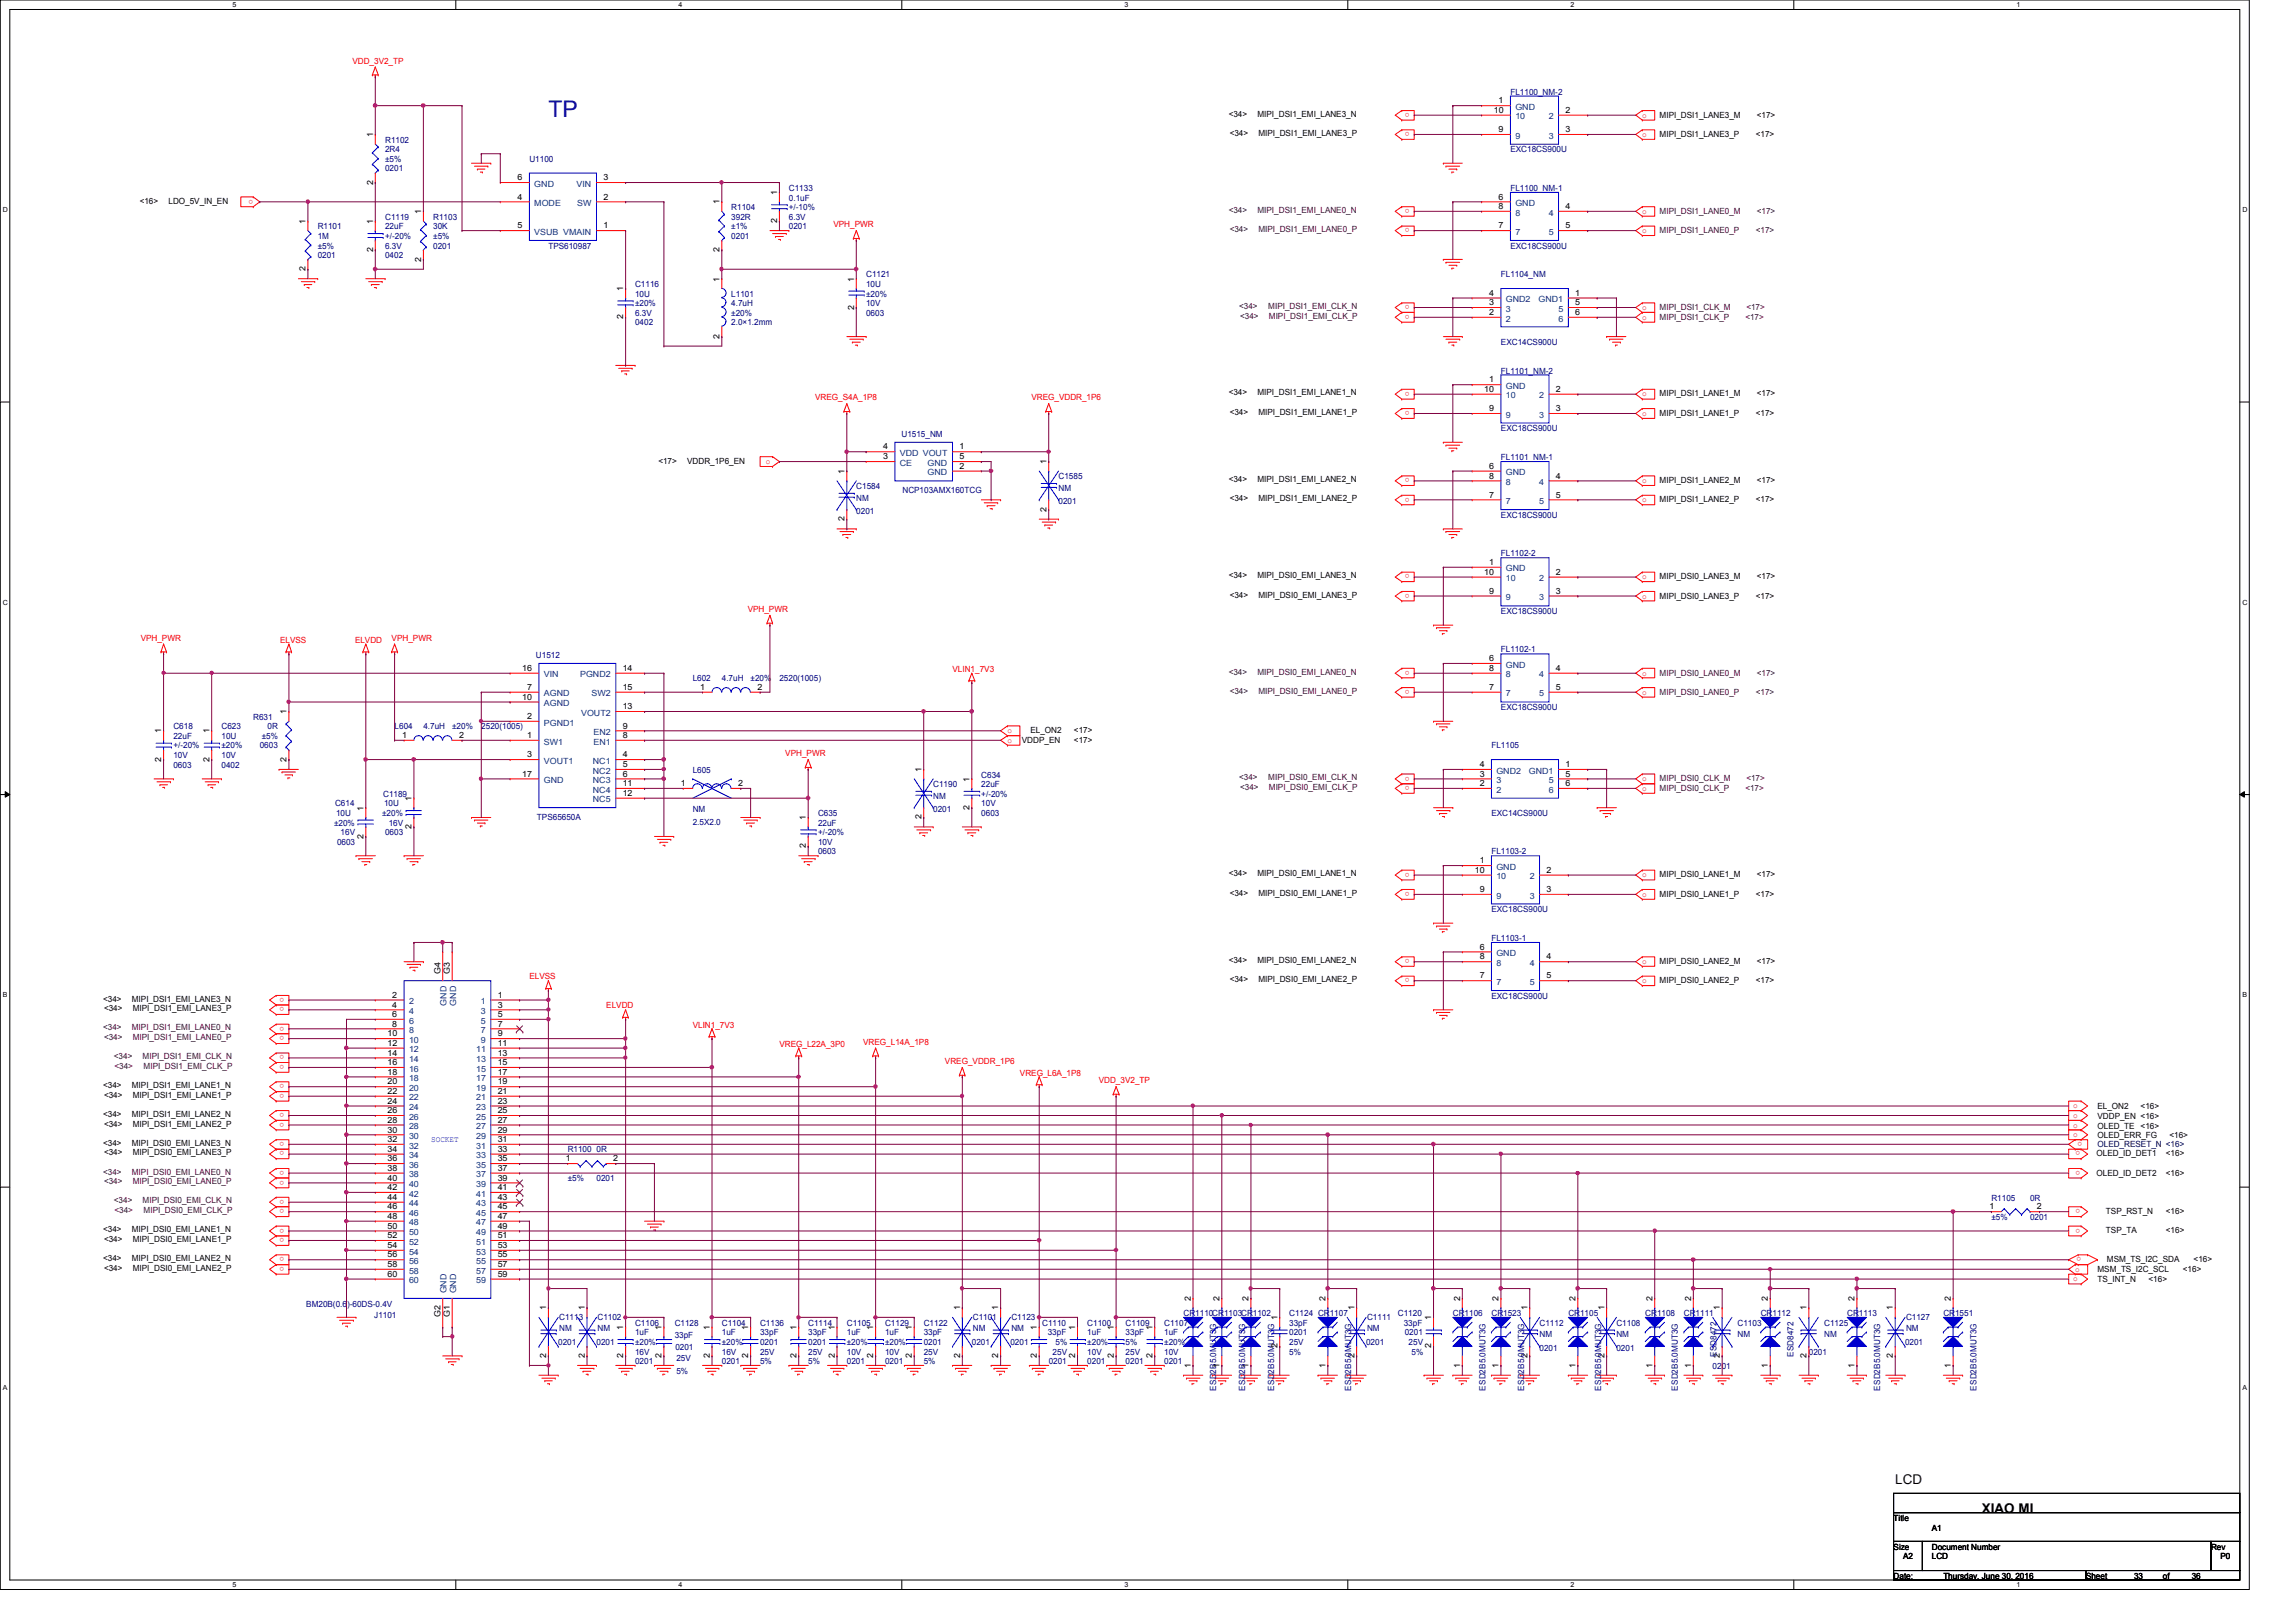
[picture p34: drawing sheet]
<svg xmlns="http://www.w3.org/2000/svg" width="297mm" height="210mm" viewBox="0 0 297 210" stroke-linecap="round" stroke-linejoin="round" font-family="sans-serif">
<defs><g id="words">
<text font-size="3" fill="#0000a0" x="70.9" y="15.1">TP</text>
<g font-size="1.7">
<text x="245.2" y="192">LCD</text>
<text x="256.4" y="195.7">XIAO MI</text>
</g>
<g font-size="1.1" fill="#f00">
<text x="45.6" y="8.3">VDD_3V2_TP</text>
<text x="182.4" y="17.1" transform="rotate(180 182.4 17.1)">o</text>
<text x="182.4" y="14.6" transform="rotate(180 182.4 14.6)">o</text>
<text x="212.5" y="15.2">o</text>
<text x="212.5" y="17.7">o</text>
<text x="32.8" y="25.8" transform="rotate(180 32.8 25.8)">o</text>
<text x="107.8" y="29.4">VPH_PWR</text>
<text x="182.4" y="29.5" transform="rotate(180 182.4 29.5)">o</text>
<text x="182.4" y="27.1" transform="rotate(180 182.4 27.1)">o</text>
<text x="212.5" y="27.7">o</text>
<text x="212.5" y="30.2">o</text>
<text x="182.4" y="39.5" transform="rotate(180 182.4 39.5)">o</text>
<text x="182.4" y="40.8" transform="rotate(180 182.4 40.8)">o</text>
<text x="212.5" y="40.1">o</text>
<text x="212.5" y="41.4">o</text>
<text x="105.4" y="51.8">VREG_S4A_1P8</text>
<text x="133.4" y="51.8">VREG_VDDR_1P6</text>
<text x="182.4" y="53.2" transform="rotate(180 182.4 53.2)">o</text>
<text x="182.4" y="50.7" transform="rotate(180 182.4 50.7)">o</text>
<text x="212.5" y="51.3">o</text>
<text x="212.5" y="53.8">o</text>
<text x="99.1" y="60">o</text>
<text x="182.4" y="61.9" transform="rotate(180 182.4 61.9)">o</text>
<text x="182.4" y="64.4" transform="rotate(180 182.4 64.4)">o</text>
<text x="212.5" y="62.5">o</text>
<text x="212.5" y="65">o</text>
<text x="182.4" y="74.3" transform="rotate(180 182.4 74.3)">o</text>
<text x="182.4" y="76.8" transform="rotate(180 182.4 76.8)">o</text>
<text x="212.5" y="77.5">o</text>
<text x="212.5" y="75">o</text>
<text x="18.2" y="82.9">VPH_PWR</text>
<text x="36.2" y="83.2">ELVSS</text>
<text x="45.9" y="83.2">ELVDD</text>
<text x="50.7" y="82.9">VPH_PWR</text>
<text x="96.7" y="79.2">VPH_PWR</text>
<text x="123.2" y="86.9">VLIN1_7V3</text>
<text x="182.4" y="89.3" transform="rotate(180 182.4 89.3)">o</text>
<text x="182.4" y="86.8" transform="rotate(180 182.4 86.8)">o</text>
<text x="212.5" y="87.4">o</text>
<text x="212.5" y="89.9">o</text>
<text x="130.3" y="94.9">o</text>
<text x="101.6" y="97.9">VPH_PWR</text>
<text x="130.3" y="96.1">o</text>
<text x="182.4" y="101.7" transform="rotate(180 182.4 101.7)">o</text>
<text x="182.4" y="100.5" transform="rotate(180 182.4 100.5)">o</text>
<text x="212.5" y="101.1">o</text>
<text x="212.5" y="102.4">o</text>
<text x="182.4" y="112.9" transform="rotate(180 182.4 112.9)">o</text>
<text x="212.5" y="113.5">o</text>
<text x="182.4" y="115.4" transform="rotate(180 182.4 115.4)">o</text>
<text x="212.5" y="116">o</text>
<text x="182.4" y="124.1" transform="rotate(180 182.4 124.1)">o</text>
<text x="212.5" y="124.8">o</text>
<text x="36.7" y="130.3" transform="rotate(180 36.7 130.3)">o</text>
<text x="36.7" y="129.1" transform="rotate(180 36.7 129.1)">o</text>
<text x="68.5" y="126.7">ELVSS</text>
<text x="78.4" y="130.5">ELVDD</text>
<text x="182.4" y="126.6" transform="rotate(180 182.4 126.6)">o</text>
<text x="212.5" y="127.3">o</text>
<text x="36.7" y="136.6" transform="rotate(180 36.7 136.6)">o</text>
<text x="36.7" y="137.8" transform="rotate(180 36.7 137.8)">o</text>
<text x="36.7" y="134.1" transform="rotate(180 36.7 134.1)">o</text>
<text x="36.7" y="132.8" transform="rotate(180 36.7 132.8)">o</text>
<text x="89.6" y="133">VLIN1_7V3</text>
<text x="100.8" y="135.5">VREG_L22A_3P0</text>
<text x="111.7" y="135.2">VREG_L14A_1P8</text>
<text x="122.3" y="137.7">VREG_VDDR_1P6</text>
<text x="36.7" y="141.6" transform="rotate(180 36.7 141.6)">o</text>
<text x="36.7" y="140.3" transform="rotate(180 36.7 140.3)">o</text>
<text x="131.9" y="139.2">VREG_L6A_1P8</text>
<text x="142.2" y="140.2">VDD_3V2_TP</text>
<text x="268.2" y="143.4">o</text>
<text x="36.7" y="144.1" transform="rotate(180 36.7 144.1)">o</text>
<text x="36.7" y="145.3" transform="rotate(180 36.7 145.3)">o</text>
<text x="36.7" y="147.8" transform="rotate(180 36.7 147.8)">o</text>
<text x="36.7" y="149" transform="rotate(180 36.7 149)">o</text>
<text x="268.2" y="145.9">o</text>
<text x="268.2" y="144.7">o</text>
<text x="268.2" y="147.2">o</text>
<text x="269.1" y="149" transform="rotate(180 269.1 149)">o</text>
<text x="269.4" y="147.8" transform="rotate(180 269.4 147.8)">o</text>
<text x="36.7" y="152.8" transform="rotate(180 36.7 152.8)">o</text>
<text x="36.7" y="151.5" transform="rotate(180 36.7 151.5)">o</text>
<text x="36.7" y="155.2" transform="rotate(180 36.7 155.2)">o</text>
<text x="269.1" y="151.5" transform="rotate(180 269.1 151.5)">o</text>
<text x="36.7" y="159" transform="rotate(180 36.7 159)">o</text>
<text x="36.7" y="160.2" transform="rotate(180 36.7 160.2)">o</text>
<text x="36.7" y="156.5" transform="rotate(180 36.7 156.5)">o</text>
<text x="269.1" y="159" transform="rotate(180 269.1 159)">o</text>
<text x="269.1" y="156.5" transform="rotate(180 269.1 156.5)">o</text>
<text x="36.7" y="164" transform="rotate(180 36.7 164)">o</text>
<text x="36.7" y="162.7" transform="rotate(180 36.7 162.7)">o</text>
<text x="268.2" y="165.8">o</text>
<text x="268.5" y="164.6">o</text>
<text x="269.2" y="162.7" transform="rotate(180 269.2 162.7)">o</text>
</g>
<g font-size="1.1">
<text x="48.3" y="17.8" transform="rotate(-90 48.3 17.8)">1</text>
<text x="159" y="15.1">&lt;34&gt;</text>
<text x="159.1" y="17.6">&lt;34&gt;</text>
<text x="162.7" y="15.1">MIPI_DSI1_EMI_LANE3_N</text>
<text x="162.8" y="17.6">MIPI_DSI1_EMI_LANE3_P</text>
<text x="193.2" y="14.6">10</text>
<text x="193.9" y="13.4">1</text>
<text x="193.9" y="17.1">9</text>
<text x="202.5" y="17.1">3</text>
<text x="202.5" y="14.6">2</text>
<text x="214.7" y="15.2">MIPI_DSI1_LANE3_M</text>
<text x="214.7" y="17.7">MIPI_DSI1_LANE3_P</text>
<text x="227.2" y="17.7">&lt;17&gt;</text>
<text x="227.3" y="15.2">&lt;17&gt;</text>
<text x="48.3" y="23.9" transform="rotate(-90 48.3 23.9)">2</text>
<text x="67" y="23.3">6</text>
<text x="78.1" y="23.3">3</text>
<text x="18.1" y="26.4">&lt;16&gt;</text>
<text x="21.8" y="26.4">LDO_5V_IN_EN</text>
<text x="39.5" y="29" transform="rotate(-90 39.5 29)">1</text>
<text x="48.3" y="29" transform="rotate(-90 48.3 29)">1</text>
<text x="54.5" y="27.7" transform="rotate(-90 54.5 27.7)">1</text>
<text x="67" y="25.8">4</text>
<text x="67" y="29.5">5</text>
<text x="78.1" y="29.5">1</text>
<text x="78.1" y="25.8">2</text>
<text x="93.1" y="26.5" transform="rotate(-90 93.1 26.5)">1</text>
<text x="100.5" y="28.9" transform="rotate(-90 100.5 28.9)">2</text>
<text x="100.5" y="25.2" transform="rotate(-90 100.5 25.2)">1</text>
<text x="193.9" y="25.8">6</text>
<text x="193.9" y="27.1">8</text>
<text x="193.9" y="29.5">7</text>
<text x="202.5" y="29.5">5</text>
<text x="202.5" y="27.1">4</text>
<text x="39.5" y="35.1" transform="rotate(-90 39.5 35.1)">2</text>
<text x="48.3" y="32.6" transform="rotate(-90 48.3 32.6)">2</text>
<text x="54.5" y="33.9" transform="rotate(-90 54.5 33.9)">2</text>
<text x="93.1" y="32.6" transform="rotate(-90 93.1 32.6)">2</text>
<text x="80.6" y="41.3" transform="rotate(-90 80.6 41.3)">2</text>
<text x="80.6" y="37.7" transform="rotate(-90 80.6 37.7)">1</text>
<text x="93.1" y="36.4" transform="rotate(-90 93.1 36.4)">1</text>
<text x="110.5" y="40.1" transform="rotate(-90 110.5 40.1)">2</text>
<text x="110.5" y="36.4" transform="rotate(-90 110.5 36.4)">1</text>
<text x="192.7" y="38.3">4</text>
<text x="192.7" y="39.5">3</text>
<text x="192.7" y="40.8">2</text>
<text x="203.8" y="40.8">6</text>
<text x="203.8" y="39.5">5</text>
<text x="203.8" y="38.3">1</text>
<text x="93.1" y="43.8" transform="rotate(-90 93.1 43.8)">2</text>
<text x="159" y="51.2">&lt;34&gt;</text>
<text x="159.1" y="53.7">&lt;34&gt;</text>
<text x="162.7" y="51.2">MIPI_DSI1_EMI_LANE1_N</text>
<text x="162.8" y="53.7">MIPI_DSI1_EMI_LANE1_P</text>
<text x="192" y="50.7">10</text>
<text x="192.7" y="49.5">1</text>
<text x="192.7" y="53.2">9</text>
<text x="201.3" y="53.2">3</text>
<text x="201.3" y="50.7">2</text>
<text x="214.7" y="51.3">MIPI_DSI1_LANE1_M</text>
<text x="214.7" y="53.8">MIPI_DSI1_LANE1_P</text>
<text x="227.2" y="53.8">&lt;17&gt;</text>
<text x="227.3" y="51.3">&lt;17&gt;</text>
<text x="114.3" y="59.4">3</text>
<text x="114.3" y="58.2">4</text>
<text x="124.1" y="58.2">1</text>
<text x="124.1" y="59.4">5</text>
<text x="85.2" y="60">&lt;17&gt;</text>
<text x="88.9" y="60">VDDR_1P6_EN</text>
<text x="109.3" y="61.3" transform="rotate(-90 109.3 61.3)">1</text>
<text x="124.1" y="60.7">2</text>
<text x="135.4" y="60.1" transform="rotate(-90 135.4 60.1)">1</text>
<text x="159" y="62.4">&lt;34&gt;</text>
<text x="159.1" y="64.9">&lt;34&gt;</text>
<text x="162.7" y="62.4">MIPI_DSI1_EMI_LANE2_N</text>
<text x="162.8" y="64.9">MIPI_DSI1_EMI_LANE2_P</text>
<text x="192.7" y="60.7">6</text>
<text x="192.7" y="61.9">8</text>
<text x="192.7" y="64.4">7</text>
<text x="201.3" y="64.4">5</text>
<text x="201.3" y="61.9">4</text>
<text x="214.7" y="62.5">MIPI_DSI1_LANE2_M</text>
<text x="214.7" y="65">MIPI_DSI1_LANE2_P</text>
<text x="227.2" y="65">&lt;17&gt;</text>
<text x="227.3" y="62.5">&lt;17&gt;</text>
<text x="109.3" y="67.5" transform="rotate(-90 109.3 67.5)">2</text>
<text x="135.4" y="66.2" transform="rotate(-90 135.4 66.2)">2</text>
<text x="159" y="74.8">&lt;34&gt;</text>
<text x="159.1" y="77.3">&lt;34&gt;</text>
<text x="162.7" y="74.8">MIPI_DSI0_EMI_LANE3_N</text>
<text x="162.8" y="77.3">MIPI_DSI0_EMI_LANE3_P</text>
<text x="192" y="74.4">10</text>
<text x="192.7" y="73.1">1</text>
<text x="192.7" y="76.8">9</text>
<text x="201.3" y="76.8">3</text>
<text x="201.3" y="74.4">2</text>
<text x="214.7" y="77.5">MIPI_DSI0_LANE3_P</text>
<text x="214.7" y="75">MIPI_DSI0_LANE3_M</text>
<text x="227.2" y="77.5">&lt;17&gt;</text>
<text x="227.3" y="75">&lt;17&gt;</text>
<text x="67.6" y="86.8">16</text>
<text x="68.2" y="89.3">7</text>
<text x="80.6" y="86.8">14</text>
<text x="80.6" y="89.3">15</text>
<text x="90.6" y="89.3">1</text>
<text x="98" y="89.3">2</text>
<text x="192.7" y="85.6">6</text>
<text x="192.7" y="86.8">8</text>
<text x="192.7" y="89.3">7</text>
<text x="201.3" y="89.3">5</text>
<text x="201.3" y="86.8">4</text>
<text x="20.9" y="94.9" transform="rotate(-90 20.9 94.9)">1</text>
<text x="27.1" y="94.9" transform="rotate(-90 27.1 94.9)">1</text>
<text x="37.1" y="92.5" transform="rotate(-90 37.1 92.5)">1</text>
<text x="52" y="95.5">1</text>
<text x="59.4" y="95.5">2</text>
<text x="67.6" y="90.6">10</text>
<text x="68.2" y="93">2</text>
<text x="68.2" y="95.5">1</text>
<text x="80.6" y="91.8">13</text>
<text x="80.6" y="95.5">8</text>
<text x="80.6" y="94.3">9</text>
<text x="133.3" y="94.9">EL_ON2</text>
<text x="138.9" y="94.9">&lt;17&gt;</text>
<text x="20.9" y="98.6" transform="rotate(-90 20.9 98.6)">2</text>
<text x="27.1" y="98.6" transform="rotate(-90 27.1 98.6)">2</text>
<text x="37.1" y="98.6" transform="rotate(-90 37.1 98.6)">2</text>
<text x="67.6" y="100.5">17</text>
<text x="68.2" y="98">3</text>
<text x="80.6" y="98">4</text>
<text x="80.6" y="99.3">5</text>
<text x="80.6" y="100.5">6</text>
<text x="80.6" y="101.7">11</text>
<text x="88.1" y="101.7">1</text>
<text x="95.5" y="101.7">2</text>
<text x="119.2" y="99.9" transform="rotate(-90 119.2 99.9)">1</text>
<text x="125.4" y="101.1" transform="rotate(-90 125.4 101.1)">1</text>
<text x="132.2" y="96.1">VDDP_EN</text>
<text x="138.9" y="96.1">&lt;17&gt;</text>
<text x="191.4" y="99.3">4</text>
<text x="191.4" y="100.5">3</text>
<text x="191.4" y="101.7">2</text>
<text x="202.5" y="101.7">6</text>
<text x="202.5" y="100.5">5</text>
<text x="202.5" y="99.3">1</text>
<text x="47" y="104.9" transform="rotate(-90 47 104.9)">1</text>
<text x="53.3" y="107.3" transform="rotate(-90 53.3 107.3)">2</text>
<text x="53.3" y="103.6" transform="rotate(-90 53.3 103.6)">1</text>
<text x="80.6" y="103">12</text>
<text x="104.3" y="106.1" transform="rotate(-90 104.3 106.1)">1</text>
<text x="119.2" y="106" transform="rotate(-90 119.2 106)">2</text>
<text x="125.4" y="104.8" transform="rotate(-90 125.4 104.8)">2</text>
<text x="47" y="108.5" transform="rotate(-90 47 108.5)">2</text>
<text x="104.3" y="109.8" transform="rotate(-90 104.3 109.8)">2</text>
<text x="159" y="113.4">&lt;34&gt;</text>
<text x="162.7" y="113.4">MIPI_DSI0_EMI_LANE1_N</text>
<text x="190.8" y="112.9">10</text>
<text x="191.4" y="111.7">1</text>
<text x="200.1" y="112.9">2</text>
<text x="214.7" y="113.5">MIPI_DSI0_LANE1_M</text>
<text x="227.3" y="113.5">&lt;17&gt;</text>
<text x="159.1" y="115.9">&lt;34&gt;</text>
<text x="162.8" y="115.9">MIPI_DSI0_EMI_LANE1_P</text>
<text x="191.4" y="115.4">9</text>
<text x="200.1" y="115.4">3</text>
<text x="214.7" y="116">MIPI_DSI0_LANE1_P</text>
<text x="227.2" y="116">&lt;17&gt;</text>
<text x="159" y="124.6">&lt;34&gt;</text>
<text x="162.7" y="124.6">MIPI_DSI0_EMI_LANE2_N</text>
<text x="191.4" y="122.9">6</text>
<text x="191.4" y="124.2">8</text>
<text x="200.1" y="124.2">4</text>
<text x="214.7" y="124.8">MIPI_DSI0_LANE2_M</text>
<text x="227.3" y="124.8">&lt;17&gt;</text>
<text x="13.3" y="129.6">&lt;34&gt;</text>
<text x="13.5" y="130.9">&lt;34&gt;</text>
<text x="17.1" y="129.6">MIPI_DSI1_EMI_LANE3_N</text>
<text x="17.2" y="130.9">MIPI_DSI1_EMI_LANE3_P</text>
<text x="50.8" y="129.1">2</text>
<text x="50.8" y="130.4">4</text>
<text x="50.8" y="131.6">6</text>
<text x="57" y="126" transform="rotate(-90 57 126)">G4</text>
<text x="58.2" y="126" transform="rotate(-90 58.2 126)">G3</text>
<text x="64.4" y="129.1">1</text>
<text x="64.4" y="130.4">3</text>
<text x="64.4" y="131.6">5</text>
<text x="159.1" y="127.1">&lt;34&gt;</text>
<text x="162.8" y="127.1">MIPI_DSI0_EMI_LANE2_P</text>
<text x="191.4" y="126.6">7</text>
<text x="200.1" y="126.6">5</text>
<text x="214.7" y="127.3">MIPI_DSI0_LANE2_P</text>
<text x="227.2" y="127.3">&lt;17&gt;</text>
<text x="50.1" y="134.1">10</text>
<text x="50.1" y="135.3">12</text>
<text x="50.1" y="136.6">14</text>
<text x="50.1" y="137.8">16</text>
<text x="50.8" y="132.8">8</text>
<text x="64.4" y="132.8">7</text>
<text x="64.4" y="134.1">9</text>
<text x="64.4" y="135.3">11</text>
<text x="64.4" y="136.6">13</text>
<text x="64.4" y="137.8">15</text>
<text x="13.3" y="140.8">&lt;34&gt;</text>
<text x="13.5" y="142.1">&lt;34&gt;</text>
<text x="17.1" y="140.8">MIPI_DSI1_EMI_LANE1_N</text>
<text x="17.2" y="142.1">MIPI_DSI1_EMI_LANE1_P</text>
<text x="50.1" y="139.1">18</text>
<text x="50.1" y="140.3">20</text>
<text x="50.1" y="141.6">22</text>
<text x="50.1" y="142.8">24</text>
<text x="64.4" y="139.1">17</text>
<text x="64.4" y="140.3">19</text>
<text x="64.4" y="141.6">21</text>
<text x="64.4" y="142.8">23</text>
<text x="271.4" y="143.6">EL_ON2</text>
<text x="276.9" y="143.6">&lt;16&gt;</text>
<text x="13.3" y="144.5">&lt;34&gt;</text>
<text x="13.3" y="148.3">&lt;34&gt;</text>
<text x="13.5" y="145.8">&lt;34&gt;</text>
<text x="13.5" y="149.5">&lt;34&gt;</text>
<text x="17.1" y="144.5">MIPI_DSI1_EMI_LANE2_N</text>
<text x="17.1" y="148.3">MIPI_DSI0_EMI_LANE3_N</text>
<text x="17.2" y="145.8">MIPI_DSI1_EMI_LANE2_P</text>
<text x="17.2" y="149.5">MIPI_DSI0_EMI_LANE3_P</text>
<text x="50.1" y="144.1">26</text>
<text x="50.1" y="145.3">28</text>
<text x="50.1" y="146.6">30</text>
<text x="50.1" y="147.8">32</text>
<text x="50.1" y="149.1">34</text>
<text x="64.4" y="144.1">25</text>
<text x="64.4" y="145.3">27</text>
<text x="64.4" y="146.6">29</text>
<text x="64.4" y="147.8">31</text>
<text x="64.4" y="149.1">33</text>
<text x="271.2" y="149.6">OLED_ID_DET1</text>
<text x="271.4" y="146">OLED_TE</text>
<text x="271.4" y="144.8">VDDP_EN &lt;16&gt;</text>
<text x="271.4" y="147.3">OLED_ERR_FG</text>
<text x="276.9" y="146">&lt;16&gt;</text>
<text x="280.2" y="149.6">&lt;16&gt;</text>
<text x="280.7" y="147.3">&lt;16&gt;</text>
<text x="50.1" y="150.3">36</text>
<text x="50.1" y="151.5">38</text>
<text x="50.1" y="152.8">40</text>
<text x="50.1" y="154">42</text>
<text x="50.1" y="155.3">44</text>
<text x="64.4" y="150.3">35</text>
<text x="64.4" y="151.5">37</text>
<text x="64.4" y="152.8">39</text>
<text x="64.4" y="154">41</text>
<text x="64.4" y="155.3">43</text>
<text x="73.2" y="150.3">1</text>
<text x="79.3" y="150.3">2</text>
<text x="271.2" y="152.1">OLED_ID_DET2</text>
<text x="280.2" y="152.1">&lt;16&gt;</text>
<text x="13.3" y="159.5">&lt;34&gt;</text>
<text x="13.5" y="160.7">&lt;34&gt;</text>
<text x="17.1" y="159.5">MIPI_DSI0_EMI_LANE1_N</text>
<text x="17.2" y="160.7">MIPI_DSI0_EMI_LANE1_P</text>
<text x="50.1" y="156.5">46</text>
<text x="50.1" y="157.7">48</text>
<text x="50.1" y="159">50</text>
<text x="50.1" y="160.2">52</text>
<text x="50.1" y="161.5">54</text>
<text x="64.4" y="156.5">45</text>
<text x="64.4" y="157.7">47</text>
<text x="64.4" y="159">49</text>
<text x="64.4" y="160.2">51</text>
<text x="64.4" y="161.5">53</text>
<text x="257.4" y="156.5">1</text>
<text x="263.5" y="156.5">2</text>
<text x="272.5" y="159.6">TSP_TA</text>
<text x="272.5" y="157.1">TSP_RST_N</text>
<text x="280.2" y="157.1">&lt;16&gt;</text>
<text x="280.2" y="159.6">&lt;16&gt;</text>
<text x="13.3" y="163.2">&lt;34&gt;</text>
<text x="13.5" y="164.5">&lt;34&gt;</text>
<text x="17.1" y="163.2">MIPI_DSI0_EMI_LANE2_N</text>
<text x="17.2" y="164.5">MIPI_DSI0_EMI_LANE2_P</text>
<text x="50.1" y="162.7">56</text>
<text x="50.1" y="164">58</text>
<text x="50.1" y="165.2">60</text>
<text x="64.4" y="162.7">55</text>
<text x="64.4" y="164">57</text>
<text x="64.4" y="165.2">59</text>
<text x="271.4" y="165.9">TS_INT_N</text>
<text x="271.4" y="164.6">MSM_TS_I2C_SCL</text>
<text x="272.6" y="163.3">MSM_TS_I2C_SDA</text>
<text x="278" y="165.9">&lt;16&gt;</text>
<text x="282.4" y="164.6">&lt;16&gt;</text>
<text x="283.8" y="163.3">&lt;16&gt;</text>
<text x="57" y="170.4" transform="rotate(-90 57 170.4)">G2</text>
<text x="58.2" y="170.4" transform="rotate(-90 58.2 170.4)">G1</text>
<text x="70.7" y="169.6" transform="rotate(-90 70.7 169.6)">1</text>
<text x="75.6" y="169.6" transform="rotate(-90 75.6 169.6)">1</text>
<text x="80.6" y="172.1" transform="rotate(-90 80.6 172.1)">1</text>
<text x="85.6" y="172.1" transform="rotate(-90 85.6 172.1)">1</text>
<text x="91.8" y="172.1" transform="rotate(-90 91.8 172.1)">1</text>
<text x="96.8" y="172.1" transform="rotate(-90 96.8 172.1)">1</text>
<text x="103" y="172.1" transform="rotate(-90 103 172.1)">1</text>
<text x="108" y="172.1" transform="rotate(-90 108 172.1)">1</text>
<text x="113" y="172.1" transform="rotate(-90 113 172.1)">1</text>
<text x="118" y="172.1" transform="rotate(-90 118 172.1)">1</text>
<text x="124.2" y="169.6" transform="rotate(-90 124.2 169.6)">1</text>
<text x="129.2" y="169.6" transform="rotate(-90 129.2 169.6)">1</text>
<text x="134.2" y="172.1" transform="rotate(-90 134.2 172.1)">1</text>
<text x="139.1" y="172.1" transform="rotate(-90 139.1 172.1)">1</text>
<text x="144.1" y="172.1" transform="rotate(-90 144.1 172.1)">1</text>
<text x="149.1" y="172.1" transform="rotate(-90 149.1 172.1)">1</text>
<text x="154" y="168.4" transform="rotate(-90 154 168.4)">2</text>
<text x="157.8" y="168.4" transform="rotate(-90 157.8 168.4)">2</text>
<text x="161.5" y="168.4" transform="rotate(-90 161.5 168.4)">2</text>
<text x="165.3" y="170.9" transform="rotate(-90 165.3 170.9)">1</text>
<text x="171.5" y="168.4" transform="rotate(-90 171.5 168.4)">2</text>
<text x="175.2" y="169.6" transform="rotate(-90 175.2 169.6)">1</text>
<text x="185.2" y="170.9" transform="rotate(-90 185.2 170.9)">1</text>
<text x="188.9" y="168.4" transform="rotate(-90 188.9 168.4)">2</text>
<text x="193.9" y="168.4" transform="rotate(-90 193.9 168.4)">2</text>
<text x="197.6" y="169.6" transform="rotate(-90 197.6 169.6)">1</text>
<text x="203.8" y="168.4" transform="rotate(-90 203.8 168.4)">2</text>
<text x="207.6" y="169.6" transform="rotate(-90 207.6 169.6)">1</text>
<text x="213.8" y="168.4" transform="rotate(-90 213.8 168.4)">2</text>
<text x="218.8" y="168.4" transform="rotate(-90 218.8 168.4)">2</text>
<text x="222.5" y="169.6" transform="rotate(-90 222.5 169.6)">1</text>
<text x="228.7" y="168.4" transform="rotate(-90 228.7 168.4)">2</text>
<text x="233.7" y="169.6" transform="rotate(-90 233.7 169.6)">1</text>
<text x="239.9" y="168.4" transform="rotate(-90 239.9 168.4)">2</text>
<text x="244.9" y="169.6" transform="rotate(-90 244.9 169.6)">1</text>
<text x="252.4" y="168.4" transform="rotate(-90 252.4 168.4)">2</text>
<text x="70.7" y="175.8" transform="rotate(-90 70.7 175.8)">2</text>
<text x="75.6" y="175.8" transform="rotate(-90 75.6 175.8)">2</text>
<text x="80.6" y="175.8" transform="rotate(-90 80.6 175.8)">2</text>
<text x="85.6" y="175.8" transform="rotate(-90 85.6 175.8)">2</text>
<text x="91.8" y="175.8" transform="rotate(-90 91.8 175.8)">2</text>
<text x="96.8" y="175.8" transform="rotate(-90 96.8 175.8)">2</text>
<text x="103" y="175.8" transform="rotate(-90 103 175.8)">2</text>
<text x="108" y="175.8" transform="rotate(-90 108 175.8)">2</text>
<text x="113" y="175.8" transform="rotate(-90 113 175.8)">2</text>
<text x="118" y="175.8" transform="rotate(-90 118 175.8)">2</text>
<text x="124.2" y="175.8" transform="rotate(-90 124.2 175.8)">2</text>
<text x="129.2" y="175.8" transform="rotate(-90 129.2 175.8)">2</text>
<text x="134.2" y="175.8" transform="rotate(-90 134.2 175.8)">2</text>
<text x="139.1" y="175.8" transform="rotate(-90 139.1 175.8)">2</text>
<text x="144.1" y="175.8" transform="rotate(-90 144.1 175.8)">2</text>
<text x="149.1" y="175.8" transform="rotate(-90 149.1 175.8)">2</text>
<text x="154" y="177" transform="rotate(-90 154 177)">1</text>
<text x="157.8" y="177" transform="rotate(-90 157.8 177)">1</text>
<text x="161.5" y="177" transform="rotate(-90 161.5 177)">1</text>
<text x="165.3" y="174.5" transform="rotate(-90 165.3 174.5)">2</text>
<text x="171.5" y="177" transform="rotate(-90 171.5 177)">1</text>
<text x="175.2" y="175.8" transform="rotate(-90 175.2 175.8)">2</text>
<text x="185.2" y="174.5" transform="rotate(-90 185.2 174.5)">2</text>
<text x="188.9" y="177" transform="rotate(-90 188.9 177)">1</text>
<text x="193.9" y="177" transform="rotate(-90 193.9 177)">1</text>
<text x="197.6" y="175.8" transform="rotate(-90 197.6 175.8)">2</text>
<text x="203.8" y="177" transform="rotate(-90 203.8 177)">1</text>
<text x="207.6" y="175.8" transform="rotate(-90 207.6 175.8)">2</text>
<text x="213.8" y="177" transform="rotate(-90 213.8 177)">1</text>
<text x="218.8" y="177" transform="rotate(-90 218.8 177)">1</text>
<text x="222.5" y="175.8" transform="rotate(-90 222.5 175.8)">2</text>
<text x="228.7" y="177" transform="rotate(-90 228.7 177)">1</text>
<text x="233.7" y="175.8" transform="rotate(-90 233.7 175.8)">2</text>
<text x="239.9" y="177" transform="rotate(-90 239.9 177)">1</text>
<text x="244.9" y="175.8" transform="rotate(-90 244.9 175.8)">2</text>
<text x="252.4" y="177" transform="rotate(-90 252.4 177)">1</text>
<text x="245" y="196.8">Title</text>
<text x="245" y="200.5">Size</text>
<text x="246.2" y="201.8">A2</text>
<text x="249.9" y="200.5">Document Number</text>
<text x="249.9" y="201.8">LCD</text>
<text x="249.9" y="198.1">A1</text>
<text x="286" y="200.5">Rev</text>
<text x="287.3" y="201.8">P0</text>
<text x="245" y="204.3">Date:</text>
<text x="251.4" y="204.3">Thursday, June 30, 2016</text>
<text x="269.9" y="204.3">Sheet</text>
<text x="276.1" y="204.3">33</text>
<text x="279.8" y="204.3">of</text>
<text x="283.5" y="204.3">36</text>
</g>
<g font-size="1.1" fill="#000080">
<text x="195.4" y="12.2">FL1100_NM-2</text>
<text x="49.8" y="18.5">R1102</text>
<text x="49.8" y="19.7">2R4</text>
<text x="49.8" y="21">±5%</text>
<text x="49.8" y="22.2">0201</text>
<text x="68.5" y="21">U1100</text>
<text x="195.4" y="19.7">EXC18CS900U</text>
<text x="41.1" y="29.7">R1101</text>
<text x="49.8" y="28.4">C1119</text>
<text x="49.8" y="29.7">22uF</text>
<text x="56" y="28.4">R1103</text>
<text x="56" y="29.7">30K</text>
<text x="94.6" y="27.2">R1104</text>
<text x="94.6" y="28.4">392R</text>
<text x="94.6" y="29.7">±1%</text>
<text x="102.1" y="24.7">C1133</text>
<text x="102.1" y="26">0.1uF</text>
<text x="102.1" y="29.7">0201</text>
<text x="102.1" y="28.4">6.3V</text>
<text x="102.1" y="27.2">+/-10%</text>
<text x="195.4" y="24.7">FL1100_NM-1</text>
<text x="41.1" y="30.9">1M</text>
<text x="41.1" y="32.2">±5%</text>
<text x="41.1" y="33.4">0201</text>
<text x="49.8" y="33.4">0402</text>
<text x="49.8" y="32.2">6.3V</text>
<text x="49.8" y="30.9">+/-20%</text>
<text x="56" y="30.9">±5%</text>
<text x="56" y="32.2">0201</text>
<text x="70.9" y="32.2">TPS610987</text>
<text x="94.6" y="30.9">0201</text>
<text x="112.1" y="35.9">C1121</text>
<text x="194.2" y="35.9">FL1104_NM</text>
<text x="195.4" y="32.2">EXC18CS900U</text>
<text x="82.2" y="37.1">C1116</text>
<text x="82.2" y="38.4">10U</text>
<text x="82.2" y="40.9">6.3V</text>
<text x="82.2" y="39.6">±20%</text>
<text x="94.6" y="38.4">L1101</text>
<text x="94.6" y="39.6">4.7uH</text>
<text x="94.6" y="40.9">±20%</text>
<text x="112.1" y="37.1">10U</text>
<text x="112.1" y="40.9">0603</text>
<text x="112.1" y="39.6">10V</text>
<text x="112.1" y="38.4">±20%</text>
<text x="82.2" y="42.1">0402</text>
<text x="94.6" y="42.1">2.0×1.2mm</text>
<text x="194.2" y="44.6">EXC14CS900U</text>
<text x="194.2" y="48.3">FL1101_NM-2</text>
<text x="116.6" y="56.6">U1515_NM</text>
<text x="194.2" y="59.5">FL1101_NM-1</text>
<text x="194.2" y="55.8">EXC18CS900U</text>
<text x="110.8" y="63.3">C1584</text>
<text x="110.8" y="64.8">NM</text>
<text x="116.8" y="63.8">NCP103AMX160TCG</text>
<text x="136.9" y="62">C1585</text>
<text x="136.9" y="63.5">NM</text>
<text x="136.9" y="65.3">0201</text>
<text x="110.8" y="66.5">0201</text>
<text x="194.2" y="67">EXC18CS900U</text>
<text x="194.2" y="72">FL1102-2</text>
<text x="194.2" y="79.5">EXC18CS900U</text>
<text x="69.3" y="85.2">U1512</text>
<text x="89.6" y="88.2">L602</text>
<text x="93.4" y="88.2">4.7uH</text>
<text x="97.1" y="88.2">±20%</text>
<text x="100.8" y="88.2">2520(1005)</text>
<text x="194.2" y="84.4">FL1102-1</text>
<text x="22.4" y="94.4">C618</text>
<text x="22.4" y="95.6">22uF</text>
<text x="28.7" y="94.4">C623</text>
<text x="28.7" y="95.6">10U</text>
<text x="32.8" y="93.1">R631</text>
<text x="33.9" y="95.6">±5%</text>
<text x="34.6" y="94.4">0R</text>
<text x="51.1" y="94.4">L604</text>
<text x="54.8" y="94.4">4.7uH</text>
<text x="58.5" y="94.4">±20%</text>
<text x="62.3" y="94.4">2520(1005)</text>
<text x="194.2" y="91.9">EXC18CS900U</text>
<text x="22.4" y="99.4">0603</text>
<text x="22.4" y="98.1">10V</text>
<text x="22.4" y="96.9">+/-20%</text>
<text x="28.7" y="99.4">0402</text>
<text x="28.7" y="98.1">10V</text>
<text x="28.7" y="96.9">±20%</text>
<text x="33.6" y="96.9">0603</text>
<text x="89.6" y="100">L605</text>
<text x="120.7" y="101.9">C1190</text>
<text x="127" y="100.6">C634</text>
<text x="127" y="101.9">22uF</text>
<text x="193" y="96.9">FL1105</text>
<text x="43.2" y="106.8">±20%</text>
<text x="43.3" y="104.4">C614</text>
<text x="43.5" y="105.6">10U</text>
<text x="49.4" y="105.6">±20%</text>
<text x="49.6" y="103.1">C1189</text>
<text x="49.7" y="104.4">10U</text>
<text x="50.3" y="106.8">16V</text>
<text x="69.5" y="106.1">TPS65650A</text>
<text x="89.6" y="105.1">NM</text>
<text x="89.6" y="106.7">2.5X2.0</text>
<text x="105.8" y="105.6">C635</text>
<text x="105.8" y="106.8">22uF</text>
<text x="120.7" y="103.3">NM</text>
<text x="120.7" y="105.1">0201</text>
<text x="127" y="105.6">0603</text>
<text x="127" y="104.4">10V</text>
<text x="127" y="103.1">+/-20%</text>
<text x="193" y="105.6">EXC14CS900U</text>
<text x="43.6" y="109.3">0603</text>
<text x="44.1" y="108.1">16V</text>
<text x="49.8" y="108.1">0603</text>
<text x="105.8" y="110.6">0603</text>
<text x="105.8" y="109.3">10V</text>
<text x="105.8" y="108.1">+/-20%</text>
<text x="193" y="110.6">FL1103-2</text>
<text x="193" y="118">EXC18CS900U</text>
<text x="193" y="121.8">FL1103-1</text>
<text x="193" y="129.2">EXC18CS900U</text>
<text x="73.4" y="149.1">R1100 0R</text>
<text x="73.4" y="152.9">±5%</text>
<text x="77.2" y="152.9">0201</text>
<text x="257.6" y="155.4">R1105</text>
<text x="262.6" y="155.4">0R</text>
<text x="257.6" y="157.9">±5%</text>
<text x="262.6" y="157.9">0201</text>
<text x="39.6" y="169.1">BM20B(0.6)-60DS-0.4V</text>
<text x="48.4" y="170.6">J1101</text>
<text x="72.3" y="170.8">C1113</text>
<text x="72.3" y="172.3">NM</text>
<text x="77.3" y="170.8">C1102</text>
<text x="77.3" y="172.3">NM</text>
<text x="82.2" y="171.5">C1106</text>
<text x="82.2" y="172.8">1uF</text>
<text x="87.3" y="171.7">C1128</text>
<text x="87.3" y="173.2">33pF</text>
<text x="93.4" y="171.5">C1104</text>
<text x="93.4" y="172.8">1uF</text>
<text x="98.3" y="171.5">C1136</text>
<text x="98.3" y="172.8">33pF</text>
<text x="104.6" y="171.5">C1114</text>
<text x="104.6" y="172.8">33pF</text>
<text x="109.6" y="171.5">C1105</text>
<text x="109.6" y="172.8">1uF</text>
<text x="114.5" y="171.5">C1129</text>
<text x="114.5" y="172.8">1uF</text>
<text x="119.5" y="171.5">C1122</text>
<text x="119.5" y="172.8">33pF</text>
<text x="125.9" y="170.8">C1101</text>
<text x="125.9" y="172.3">NM</text>
<text x="130.8" y="170.8">C1123</text>
<text x="130.8" y="172.3">NM</text>
<text x="134.8" y="171.5">C1110</text>
<text x="135.5" y="172.8">33pF</text>
<text x="140.7" y="171.5">C1100</text>
<text x="140.7" y="172.8">1uF</text>
<text x="145.6" y="171.5">C1109</text>
<text x="145.6" y="172.8">33pF</text>
<text x="150.6" y="171.5">C1107</text>
<text x="150.6" y="172.8">1uF</text>
<text x="153.1" y="170.3">CR1110CR1103CR1102</text>
<text x="166.8" y="170.3">C1124 CR1107</text>
<text x="166.8" y="171.5">33pF</text>
<text x="166.8" y="172.8">0201</text>
<text x="176.9" y="170.8">C1111</text>
<text x="176.9" y="172.3">NM</text>
<text x="180.8" y="170.3">C1120</text>
<text x="181.6" y="171.5">33pF</text>
<text x="181.7" y="172.8">0201</text>
<text x="188" y="170.3">CR1106</text>
<text x="193" y="170.3">CR1523</text>
<text x="199.2" y="171.5">C1112</text>
<text x="199.2" y="173.1">NM</text>
<text x="202.9" y="170.3">CR1105</text>
<text x="209.1" y="171.5">C1108</text>
<text x="209.1" y="173.1">NM</text>
<text x="212.8" y="170.3">CR1108</text>
<text x="217.8" y="170.3">CR1111</text>
<text x="224.8" y="171.5">C1103</text>
<text x="224.8" y="173.1">NM</text>
<text x="227.8" y="170.3">CR1112</text>
<text x="236" y="171.5">C1125</text>
<text x="236" y="173.1">NM</text>
<text x="239" y="170.3">CR1113</text>
<text x="246.6" y="170.8">C1127</text>
<text x="246.6" y="172.3">NM</text>
<text x="251.4" y="170.3">CR1551</text>
<text x="72.2" y="174">0201</text>
<text x="77.2" y="174">0201</text>
<text x="82.2" y="176.5">0201</text>
<text x="82.2" y="175.3">16V</text>
<text x="82.2" y="174">±20%</text>
<text x="87.4" y="174.7">0201</text>
<text x="87.5" y="176.1">25V</text>
<text x="87.5" y="177.8">5%</text>
<text x="93.4" y="176.5">0201</text>
<text x="93.4" y="175.3">16V</text>
<text x="93.4" y="174">±20%</text>
<text x="98.3" y="174">0201</text>
<text x="98.3" y="175.3">25V</text>
<text x="98.3" y="176.5">5%</text>
<text x="104.6" y="174">0201</text>
<text x="104.6" y="175.3">25V</text>
<text x="104.6" y="176.5">5%</text>
<text x="109.6" y="176.5">0201</text>
<text x="109.6" y="175.3">10V</text>
<text x="109.6" y="174">±20%</text>
<text x="114.5" y="176.5">0201</text>
<text x="114.5" y="175.3">10V</text>
<text x="114.5" y="174">±20%</text>
<text x="119.5" y="174">0201</text>
<text x="119.5" y="175.3">25V</text>
<text x="119.5" y="176.5">5%</text>
<text x="125.7" y="174">0201</text>
<text x="130.7" y="174">0201</text>
<text x="135.7" y="176.5">0201</text>
<text x="136.2" y="175.3">25V</text>
<text x="136.6" y="174">5%</text>
<text x="140.7" y="176.5">0201</text>
<text x="140.7" y="175.3">10V</text>
<text x="140.7" y="174">±20%</text>
<text x="145.6" y="176.5">0201</text>
<text x="145.6" y="175.3">25V</text>
<text x="145.6" y="174">5%</text>
<text x="150.6" y="176.5">0201</text>
<text x="150.6" y="175.3">10V</text>
<text x="150.6" y="174">±20%</text>
<text x="157.3" y="180" transform="rotate(-90 157.3 180)">ESD2B5.0MUT3G</text>
<text x="161.1" y="180" transform="rotate(-90 161.1 180)">ESD2B5.0MUT3G</text>
<text x="164.8" y="180" transform="rotate(-90 164.8 180)">ESD2B5.0MUT3G</text>
<text x="166.8" y="174">25V</text>
<text x="166.8" y="175.3">5%</text>
<text x="174.8" y="180" transform="rotate(-90 174.8 180)">ESD2B5.0MUT3G</text>
<text x="176.7" y="174">0201</text>
<text x="182.2" y="174">25V</text>
<text x="182.6" y="175.3">5%</text>
<text x="192.2" y="180" transform="rotate(-90 192.2 180)">ESD2B5.0MUT3G</text>
<text x="197.2" y="180" transform="rotate(-90 197.2 180)">ESD2B5.0MUT3G</text>
<text x="199.2" y="174.8">0201</text>
<text x="207.1" y="180" transform="rotate(-90 207.1 180)">ESD2B5.0MUT3G</text>
<text x="209.1" y="174.8">0201</text>
<text x="217.1" y="180" transform="rotate(-90 217.1 180)">ESD2B5.0MUT3G</text>
<text x="221.6" y="177.2">0201</text>
<text x="222.1" y="175.6" transform="rotate(-90 222.1 175.6)">ESD8472</text>
<text x="232" y="175.6" transform="rotate(-90 232 175.6)">ESD8472</text>
<text x="234" y="175.3">0201</text>
<text x="243.2" y="180" transform="rotate(-90 243.2 180)">ESD2B5.0MUT3G</text>
<text x="246.5" y="174">0201</text>
<text x="255.7" y="180" transform="rotate(-90 255.7 180)">ESD2B5.0MUT3G</text>
</g>
<g font-size="1.1" fill="#004080">
<text x="196" y="14.2">GND</text>
<text x="196" y="15.5">10</text>
<text x="196" y="17.9">9</text>
<text x="200.4" y="17.9">3</text>
<text x="200.4" y="15.5">2</text>
<text x="69.1" y="26.7">MODE</text>
<text x="69.1" y="24.2">GND</text>
<text x="74.6" y="24.2">VIN</text>
<text x="74.7" y="26.7">SW</text>
<text x="196" y="26.7">GND</text>
<text x="196" y="27.9">8</text>
<text x="200.4" y="27.9">4</text>
<text x="69.1" y="30.4">VSUB VMAIN</text>
<text x="196" y="30.4">7</text>
<text x="200.4" y="30.4">5</text>
<text x="194.8" y="39.1">GND2</text>
<text x="194.8" y="40.3">3</text>
<text x="194.8" y="41.6">2</text>
<text x="199" y="39.1">GND1</text>
<text x="201.6" y="41.6">6</text>
<text x="201.6" y="40.3">5</text>
<text x="194.8" y="50.3">GND</text>
<text x="194.8" y="51.6">10</text>
<text x="199.1" y="51.6">2</text>
<text x="116.4" y="59">VDD VOUT</text>
<text x="194.8" y="54.1">9</text>
<text x="199.1" y="54.1">3</text>
<text x="116.4" y="60.3">CE</text>
<text x="120" y="61.5">GND</text>
<text x="120" y="60.3">GND</text>
<text x="194.8" y="61.5">GND</text>
<text x="194.8" y="62.8">8</text>
<text x="194.8" y="65.2">7</text>
<text x="199.1" y="65.2">5</text>
<text x="199.1" y="62.8">4</text>
<text x="194.8" y="74">GND</text>
<text x="194.8" y="75.2">10</text>
<text x="194.8" y="77.7">9</text>
<text x="199.1" y="77.7">3</text>
<text x="199.1" y="75.2">2</text>
<text x="70.4" y="87.7">VIN</text>
<text x="75.1" y="87.7">PGND2</text>
<text x="194.8" y="86.4">GND</text>
<text x="194.8" y="87.7">8</text>
<text x="199.1" y="87.7">4</text>
<text x="70.4" y="90.1">AGND</text>
<text x="70.4" y="91.4">AGND</text>
<text x="70.4" y="93.9">PGND1</text>
<text x="75.2" y="92.6">VOUT2</text>
<text x="76.5" y="90.1">SW2</text>
<text x="76.8" y="95.1">EN2</text>
<text x="194.8" y="90.1">7</text>
<text x="199.1" y="90.1">5</text>
<text x="70.4" y="96.4">SW1</text>
<text x="70.4" y="98.8">VOUT1</text>
<text x="70.4" y="101.3">GND</text>
<text x="76.7" y="98.8">NC1</text>
<text x="76.7" y="100.1">NC2</text>
<text x="76.7" y="101.3">NC3</text>
<text x="76.8" y="96.4">EN1</text>
<text x="193.6" y="100.1">GND2</text>
<text x="193.6" y="101.3">3</text>
<text x="197.8" y="100.1">GND1</text>
<text x="200.4" y="101.3">5</text>
<text x="76.7" y="102.6">NC4</text>
<text x="76.7" y="103.8">NC5</text>
<text x="193.6" y="102.6">2</text>
<text x="200.4" y="102.6">6</text>
<text x="193.6" y="112.6">GND</text>
<text x="193.6" y="113.8">10</text>
<text x="197.9" y="113.8">2</text>
<text x="193.6" y="116.3">9</text>
<text x="197.9" y="116.3">3</text>
<text x="193.6" y="123.7">GND</text>
<text x="193.6" y="125">8</text>
<text x="197.9" y="125">4</text>
<text x="52.9" y="130">2</text>
<text x="52.9" y="131.2">4</text>
<text x="57.8" y="130.1" transform="rotate(-90 57.8 130.1)">GND</text>
<text x="59" y="130.1" transform="rotate(-90 59 130.1)">GND</text>
<text x="62.2" y="130">1</text>
<text x="62.2" y="131.2">3</text>
<text x="193.6" y="127.5">7</text>
<text x="197.9" y="127.5">5</text>
<text x="52.9" y="132.5">6</text>
<text x="52.9" y="133.7">8</text>
<text x="52.9" y="135">10</text>
<text x="52.9" y="136.2">12</text>
<text x="52.9" y="137.5">14</text>
<text x="61.6" y="136.2">11</text>
<text x="61.6" y="137.5">13</text>
<text x="62.2" y="132.5">5</text>
<text x="62.2" y="133.7">7</text>
<text x="62.2" y="135">9</text>
<text x="52.9" y="138.7">16</text>
<text x="52.9" y="139.9">18</text>
<text x="52.9" y="141.2">20</text>
<text x="52.9" y="142.4">22</text>
<text x="52.9" y="143.7">24</text>
<text x="61.6" y="138.7">15</text>
<text x="61.6" y="139.9">17</text>
<text x="61.6" y="141.2">19</text>
<text x="61.6" y="142.4">21</text>
<text x="61.6" y="143.7">23</text>
<text x="52.9" y="144.9">26</text>
<text x="52.9" y="146.1">28</text>
<text x="52.9" y="147.4">30</text>
<text x="52.9" y="148.6">32</text>
<text x="52.9" y="149.9">34</text>
<text x="61.6" y="144.9">25</text>
<text x="61.6" y="146.1">27</text>
<text x="61.6" y="147.4">29</text>
<text x="61.6" y="148.6">31</text>
<text x="61.6" y="149.9">33</text>
<text x="52.9" y="151.1">36</text>
<text x="52.9" y="152.4">38</text>
<text x="52.9" y="153.6">40</text>
<text x="52.9" y="154.9">42</text>
<text x="61.6" y="151.1">35</text>
<text x="61.6" y="152.4">37</text>
<text x="61.6" y="153.6">39</text>
<text x="61.6" y="154.9">41</text>
<text x="52.9" y="156.1">44</text>
<text x="52.9" y="157.4">46</text>
<text x="52.9" y="158.6">48</text>
<text x="52.9" y="159.9">50</text>
<text x="52.9" y="161.1">52</text>
<text x="61.6" y="156.1">43</text>
<text x="61.6" y="157.4">45</text>
<text x="61.6" y="158.6">47</text>
<text x="61.6" y="159.9">49</text>
<text x="61.6" y="161.1">51</text>
<text x="52.9" y="162.3">54</text>
<text x="52.9" y="163.6">56</text>
<text x="52.9" y="164.8">58</text>
<text x="52.9" y="166.1">60</text>
<text x="57.8" y="167.4" transform="rotate(-90 57.8 167.4)">GND</text>
<text x="59" y="167.4" transform="rotate(-90 59 167.4)">GND</text>
<text x="61.6" y="162.3">53</text>
<text x="61.6" y="163.6">55</text>
<text x="61.6" y="164.8">57</text>
<text x="61.6" y="166.1">59</text>
</g>
<g font-size="1.1" fill="#400040">
<text x="159" y="27.6">&lt;34&gt;</text>
<text x="162.7" y="27.6">MIPI_DSI1_EMI_LANE0_N</text>
<text x="214.7" y="27.7">MIPI_DSI1_LANE0_M</text>
<text x="227.3" y="27.7">&lt;17&gt;</text>
<text x="159.1" y="30.1">&lt;34&gt;</text>
<text x="162.8" y="30.1">MIPI_DSI1_EMI_LANE0_P</text>
<text x="214.7" y="30.2">MIPI_DSI1_LANE0_P</text>
<text x="227.2" y="30.2">&lt;17&gt;</text>
<text x="160.3" y="40">&lt;34&gt;</text>
<text x="160.4" y="41.2">&lt;34&gt;</text>
<text x="164.1" y="40">MIPI_DSI1_EMI_CLK_N</text>
<text x="164.2" y="41.2">MIPI_DSI1_EMI_CLK_P</text>
<text x="214.7" y="40.1">MIPI_DSI1_CLK_M</text>
<text x="214.7" y="41.4">MIPI_DSI1_CLK_P</text>
<text x="225.8" y="41.4">&lt;17&gt;</text>
<text x="225.9" y="40.1">&lt;17&gt;</text>
<text x="159" y="87.3">&lt;34&gt;</text>
<text x="159.1" y="89.8">&lt;34&gt;</text>
<text x="162.7" y="87.3">MIPI_DSI0_EMI_LANE0_N</text>
<text x="162.8" y="89.8">MIPI_DSI0_EMI_LANE0_P</text>
<text x="214.7" y="87.4">MIPI_DSI0_LANE0_M</text>
<text x="214.7" y="89.9">MIPI_DSI0_LANE0_P</text>
<text x="227.2" y="89.9">&lt;17&gt;</text>
<text x="227.3" y="87.4">&lt;17&gt;</text>
<text x="160.3" y="101">&lt;34&gt;</text>
<text x="164.1" y="101">MIPI_DSI0_EMI_CLK_N</text>
<text x="214.7" y="101.1">MIPI_DSI0_CLK_M</text>
<text x="225.9" y="101.1">&lt;17&gt;</text>
<text x="160.4" y="102.2">&lt;34&gt;</text>
<text x="164.2" y="102.2">MIPI_DSI0_EMI_CLK_P</text>
<text x="214.7" y="102.4">MIPI_DSI0_CLK_P</text>
<text x="225.8" y="102.4">&lt;17&gt;</text>
<text x="13.3" y="133.3">&lt;34&gt;</text>
<text x="13.5" y="134.6">&lt;34&gt;</text>
<text x="14.7" y="137.1">&lt;34&gt;</text>
<text x="17.1" y="133.3">MIPI_DSI1_EMI_LANE0_N</text>
<text x="17.2" y="134.6">MIPI_DSI1_EMI_LANE0_P</text>
<text x="18.5" y="137.1">MIPI_DSI1_EMI_CLK_N</text>
<text x="14.8" y="138.3">&lt;34&gt;</text>
<text x="18.6" y="138.3">MIPI_DSI1_EMI_CLK_P</text>
<text x="13.3" y="152">&lt;34&gt;</text>
<text x="13.5" y="153.2">&lt;34&gt;</text>
<text x="14.7" y="155.7">&lt;34&gt;</text>
<text x="17.1" y="152">MIPI_DSI0_EMI_LANE0_N</text>
<text x="17.2" y="153.2">MIPI_DSI0_EMI_LANE0_P</text>
<text x="18.5" y="155.7">MIPI_DSI0_EMI_CLK_N</text>
<text x="14.8" y="157">&lt;34&gt;</text>
<text x="18.6" y="157">MIPI_DSI0_EMI_CLK_P</text>
</g>
<text font-size="1.1" fill="#00f" x="55.8" y="147.8">SOCKET</text>
<text font-size="1.1" fill="#000040" x="271.4" y="148.4">OLED_RESET_N &lt;16&gt;</text>
<g font-size=".9">
<text x="30.1" y=".9">5</text>
<text x="87.8" y=".9">4</text>
<text x="145.5" y=".9">3</text>
<text x="203.2" y=".9">2</text>
<text x="260.9" y=".9">1</text>
<text x=".4" y="27.4">D</text>
<text x="290.1" y="27.4">D</text>
<text x=".4" y="78.2">C</text>
<text x="290.1" y="78.2">C</text>
<text x=".4" y="129">B</text>
<text x="290.1" y="129">B</text>
<text x=".4" y="179.8">A</text>
<text x="290.1" y="179.8">A</text>
<text x="30.1" y="205.4">5</text>
<text x="87.8" y="205.4">4</text>
<text x="145.5" y="205.4">3</text>
<text x="203.2" y="205.4">2</text>
<text x="260.9" y="205.4">1</text>
</g>
</g></defs>
<path d="M0 0h291v205.7h-291zM1.3 1.2h288.5v203.3h-288.5z" fill="none" stroke="#000" stroke-width=".13"/>
<g fill="#fff">
<path d="M30.1 .1h.5v1h-.5z"/>
<path d="M30.1 204.6h.5v1h-.5z"/>
</g>
<path d="M59 0v1.2M59 204.5v1.2" fill="none" stroke="#000" stroke-width=".13"/>
<g fill="#fff">
<path d="M87.8 .1h.5v1h-.5z"/>
<path d="M87.8 204.6h.5v1h-.5z"/>
</g>
<path d="M116.7 0v1.2M116.7 204.5v1.2" fill="none" stroke="#000" stroke-width=".13"/>
<g fill="#fff">
<path d="M145.5 .1h.5v1h-.5z"/>
<path d="M145.5 204.6h.5v1h-.5z"/>
</g>
<path d="M174.4 0v1.2M174.4 204.5v1.2" fill="none" stroke="#000" stroke-width=".13"/>
<g fill="#fff">
<path d="M203.2 .1h.5v1h-.5z"/>
<path d="M203.2 204.6h.5v1h-.5z"/>
</g>
<path d="M232.1 0v1.2M232.1 204.5v1.2" fill="none" stroke="#000" stroke-width=".13"/>
<g fill="#fff">
<path d="M260.9 .1h.5v1h-.5z"/>
<path d="M260.9 204.6h.5v1h-.5z"/>
<path d="M.4 26.6h.6v1h-.6z"/>
<path d="M290.1 26.6h.6v1h-.6z"/>
<path d="M.4 77.4h.6v1h-.6z"/>
<path d="M290.1 77.4h.6v1h-.6z"/>
</g>
<path d="M0 52h1.3M289.8 52h1.2" fill="none" stroke="#000" stroke-width=".13"/>
<g fill="#fff">
<path d="M.4 128.2h.6v1h-.6z"/>
<path d="M290.1 128.2h.6v1h-.6z"/>
</g>
<path d="M0 102.8h1.3M.7 102.4l.6 .4-.6 .4zM289.8 102.8l.6-.4v.8zM289.8 102.8h1.2" fill="none" stroke="#000" stroke-width=".13"/>
<path d="M.7 102.4l.6 .4-.6 .4zM289.8 102.8l.6-.4v.8z" fill="#000"/>
<g fill="#fff">
<path d="M.4 179h.5v1h-.5z"/>
<path d="M290.1 179h.6v1h-.6z"/>
</g>
<path d="M0 153.6h1.3M289.8 153.6h1.2M245 193.3h44.8v2.4h-44.8zM245 195.7h44.8v3.8h-44.8zM245 199.5h3.7v3.7h-3.7zM248.7 199.5h37.3v3.7h-37.3zM286 199.5h3.8v3.7h-3.8zM245 203.2h24.9v1.3h-24.9zM269.9 203.2h19.9v1.3h-19.9z" fill="none" stroke="#000" stroke-width=".13"/>
<g fill="none" stroke="#f00" stroke-width=".13">
<path d="M48.2 9.7h.1M48.2 9.7h.7M48.6 9.9h.1M48.6 8.7h.1M48.6 9.7v.2M48.6 8.7l-.4 1M48.6 8.7l.3 1M48.9 9.7h.1M181.4 18h.1M181.4 16.8h.1M181.4 16.8h1.6v1.2h-1.6M181.4 15.5h.1"/>
<path d="M181.4 14.3h.1M181.4 14.3h1.6v1.2h-1.6M181.4 16.8l-.9 .6 .9 .6M181.4 14.3l-.9 .6 .9 .6M212.5 14.3h.1M212.5 15.5h.1M212.5 14.3h1.6v1.2h-1.6M212.5 16.8h.1M212.5 18h.1M212.5 16.8h1.6v1.2h-1.6M212.5 14.3l-.9 .6 .9 .6M212.5 16.8l-.9 .6 .9 .6"/>
<path d="M32.8 26.8h.1M32.8 25.5h.1M32.8 25.5h-1.6v1.3h1.6M32.8 25.5l.8 .6-.8 .7M38.6 36.1h2.5M39 36.4h1.7M39.4 36.8h.1M39.4 36.8h.9M39.7 37.2h.3M40 37.2h.1M40.7 36.4h.1M41.1 36.1h.1"/>
<path d="M47.3 36.1h2.5M47.7 36.4h1.7M48 36.8h.1M48 36.8h1.1M48.4 37.2h.3M48.7 37.2h.1M49.4 36.4h.1M49.8 36.1h.1M61 21.1h2.5M61.4 21.5h1.7M61.8 21.9h.1M61.8 21.9h.9"/>
<path d="M62.1 22.3h.3M62.4 22.3h.1M63.1 21.5h.1M63.5 21.1h.1M99.6 29.8h2.5M99.9 30.2h1.8M100.3 30.6h.1M100.3 30.6h1M100.7 31h.3M101 31h.1M101.7 30.2h.1M102.1 29.8h.1"/>
<path d="M110.4 30.9h.1M110.4 30.9h.8M110.8 31.1h.1M110.8 29.8h.1M110.8 30.9v.2M110.8 29.8l-.4 1.1M110.8 29.8l.4 1.1M111.2 30.9h.1M181.4 39.2h.1M181.4 39.2h1.6v1.2h-1.6M181.4 30.5h.1M181.4 29.3h.1"/>
<path d="M181.4 29.3h1.6v1.2h-1.6M181.4 28h.1M181.4 26.8h.1M181.4 26.8h1.6v1.2h-1.6M181.4 39.2l-.9 .6 .9 .6M181.4 29.3l-.9 .5 .9 .7M181.4 26.8l-.9 .5 .9 .7M186.7 21.1h.1M186.7 33.6h.1M186.7 21.1h2.5M186.7 33.6h2.5M187.1 21.5h.1"/>
<path d="M187.1 34h.1M187.1 21.5h1.7M187.1 34h1.7M187.4 21.9h1.1M187.4 34.3h1.1M187.8 22.3h.1M187.8 34.7h.1M187.8 22.3h.3M187.8 34.7h.3M188.5 21.9h.1M188.5 34.3h.1M212.5 39.2h.1"/>
<path d="M212.5 39.2h1.6v1.2h-1.6M212.5 29.3h.1M212.5 30.5h.1M212.5 29.3h1.6v1.2h-1.6M212.5 26.8h.1M212.5 28h.1M212.5 26.8h1.6v1.2h-1.6M212.5 39.2l-.9 .6 .9 .6M212.5 29.3l-.9 .5 .9 .7M212.5 26.8l-.9 .5 .9 .7M79.7 47.3h2.5M80 47.7h1.8"/>
<path d="M80.4 48h.1M80.4 48h1M80.8 48.4h.3M81.1 48.4h.1M81.8 47.7h.1M82.2 47.3h.1M99.9 59.1h.1M99.9 59.1h-1.6v1.3h1.6M99.9 59.1l.9 .6-.9 .7M109.2 53.3h.1M109.2 53.3h.7M109.6 53.5h.1"/>
<path d="M109.6 52.2h.1M109.6 43.6h2.5M109.6 53.3v.2M109.6 52.2l-.4 1.1M109.6 52.2l.3 1.1M109.9 53.3h.1M109.9 43.9h1.8M110.3 44.3h.1M110.3 44.3h1M110.7 44.7h.2M110.9 44.7h.1M111.7 43.9h.1"/>
<path d="M112.1 43.6h.1M135.3 53.3h.1M135.3 53.3h.8M135.7 53.5h.1M135.7 52.2h.1M135.7 53.3v.2M135.7 52.2l-.4 1.1M135.7 52.2l.4 1.1M136.1 53.3h.1M181.4 54.1h.1M181.4 52.9h.1M181.4 52.9h1.6v1.2h-1.6"/>
<path d="M181.4 51.6h.1M181.4 50.4h.1M181.4 50.4h1.6v1.2h-1.6M181.4 40.4h.1M181.4 41.7h.1M181.4 40.4h1.6v1.3h-1.6M181.4 52.9l-.9 .6 .9 .6M181.4 50.4l-.9 .6 .9 .6M181.4 40.4l-.9 .7 .9 .6M186.7 57.2h.1M186.7 43.6h2.5M186.7 57.2h2.5"/>
<path d="M187.1 57.6h.1M187.1 43.9h1.7M187.1 57.6h1.7M187.4 44.3h.1M187.4 44.3h1.1M187.4 58h1.1M187.8 58.3h.1M187.8 44.7h.3M187.8 58.3h.3M188.1 44.7h.1M188.5 58h.1M188.8 43.9h.1"/>
<path d="M189.2 43.6h.1M207.9 43.6h.1M207.9 43.6h2.5M208.2 43.9h.1M208.2 43.9h1.8M208.6 44.3h1M209 44.7h.1M209 44.7h.3M209.6 44.3h.1M212.5 50.4h.1M212.5 51.6h.1M212.5 50.4h1.6v1.2h-1.6"/>
<path d="M212.5 52.9h.1M212.5 54.1h.1M212.5 52.9h1.6v1.2h-1.6M212.5 40.4h.1M212.5 41.7h.1M212.5 40.4h1.6v1.3h-1.6M212.5 50.4l-.9 .6 .9 .6M212.5 52.9l-.9 .6 .9 .6M212.5 40.4l-.9 .7 .9 .6M99.6 79.6h.1M99.6 79.6l-.4 1M99.6 79.6l.3 1"/>
<path d="M99.9 60.4h.1M108.3 68.5h2.5M108.7 68.8h1.7M109 69.2h.1M109 69.2h1.1M109.4 69.6h.3M109.7 69.6h.1M110.4 68.8h.1M110.8 68.5h.1M127 64.7h2.5M127.3 65.1h1.8M127.7 65.4h.1"/>
<path d="M127.7 65.4h1M128.1 65.8h.3M128.4 65.8h.1M129.1 65.1h.1M129.5 64.7h.1M134.4 67.2h2.5M134.8 67.6h1.8M135.2 67.9h.1M135.2 67.9h1M135.5 68.3h.3M135.8 68.3h.1M136.6 67.6h.1"/>
<path d="M136.9 67.2h.1M181.4 62.8h.1M181.4 61.6h.1M181.4 61.6h1.6v1.2h-1.6M181.4 65.3h.1M181.4 64.1h.1M181.4 64.1h1.6v1.2h-1.6M181.4 75.3h.1M181.4 74h.1M181.4 74h1.6v1.3h-1.6M181.4 77.8h.1M181.4 76.5h.1"/>
<path d="M181.4 76.5h1.6v1.3h-1.6M181.4 76.5l-.9 .6 .9 .7M181.4 61.6l-.9 .6 .9 .6M181.4 64.1l-.9 .6 .9 .6M181.4 74l-.9 .7 .9 .6M186.7 68.5h.1M186.7 68.5h2.5M187.1 68.8h.1M187.1 68.8h1.7M187.4 69.2h1.1M187.8 69.6h.1M187.8 69.6h.3"/>
<path d="M188.5 69.2h.1M212.5 61.6h.1M212.5 62.8h.1M212.5 61.6h1.6v1.2h-1.6M212.5 64.1h.1M212.5 65.3h.1M212.5 64.1h1.6v1.2h-1.6M212.5 76.5h.1M212.5 77.8h.1M212.5 76.5h1.6v1.3h-1.6M212.5 74h.1M212.5 75.3h.1"/>
<path d="M212.5 74h1.6v1.3h-1.6M212.5 61.6l-.9 .6 .9 .6M212.5 64.1l-.9 .6 .9 .6M212.5 76.5l-.9 .6 .9 .7M212.5 74l-.9 .7 .9 .6M20.8 84.4h.1M20.8 84.4h.7M21.2 84.6h.1M21.2 83.4h.1M21.2 84.4v.2M21.2 83.4l-.4 1M21.2 83.4l.3 1"/>
<path d="M21.5 84.4h.1M36.1 99.6h.1M36.1 99.6h2.5M36.5 99.9h.1M36.5 99.9h1.7M37 84.4h.1M37 84.4h.7M37.4 84.6h.1M37.4 83.4h.1M37.4 84.4v.2M37.4 83.4l.3 1M37.4 83.4l-.4 1"/>
<path d="M37.7 84.4h.1M46.9 84.4h.1M46.9 84.4h.8M47.3 84.6h.1M47.3 83.4h.1M47.3 84.4v.2M47.3 83.4l.4 1M47.3 83.4l-.4 1M47.7 84.4h.1M50.7 84.4h.1M50.7 84.4h.7M51.1 84.6h.1"/>
<path d="M51.1 83.4h.1M51.1 84.4v.2M51.1 83.4l.3 1M51.1 83.4l-.4 1M51.4 84.4h.1M99.2 80.6h.1M99.2 80.6h.7M99.6 80.9h.1M99.6 80.6v.3M99.9 80.6h.1M104.2 99.3h.1M104.2 99.3h.7"/>
<path d="M104.6 99.6h.1M104.6 98.3h.1M104.6 99.3v.3M104.6 98.3l-.4 1M104.6 98.3l.3 1M104.9 99.3h.1M125.3 88.1h.1M125.3 88.1h.8M125.7 88.3h.1M125.7 87.1h.1M125.7 88.1v.2M125.7 87.1l-.4 1"/>
<path d="M125.7 87.1l.4 1M126.1 88.1h.1M130.3 93.9h.1M130.3 95.2h.1M130.3 93.9h1.6v1.3h-1.6M130.3 96.4h.1M130.3 95.2h1.6v1.2h-1.6M130.3 93.9l-.8 .7 .8 .6M130.3 95.2l-.8 .6 .8 .6M181.4 90.2h.1M181.4 89h.1M181.4 89h1.6v1.2h-1.6"/>
<path d="M181.4 87.7h.1M181.4 86.5h.1M181.4 86.5h1.6v1.2h-1.6M181.4 89l-.9 .6 .9 .6M181.4 86.5l-.9 .6 .9 .6M185.5 80.9h.1M185.5 93.3h.1M185.5 80.9h2.5M185.5 93.3h2.5M185.8 81.2h.1M185.8 93.7h.1M185.8 81.2h1.8"/>
<path d="M185.8 93.7h1.8M186.2 81.6h1M186.2 94.1h1M186.6 82h.1M186.6 94.4h.1M186.6 82h.3M186.6 94.4h.3M187.2 81.6h.1M187.2 94.1h.1M212.5 86.5h.1M212.5 87.7h.1M212.5 86.5h1.6v1.2h-1.6"/>
<path d="M212.5 89h.1M212.5 90.2h.1M212.5 89h1.6v1.2h-1.6M212.5 86.5l-.9 .6 .9 .6M212.5 89l-.9 .6 .9 .6M19.9 100.8h2.5M20.3 101.2h1.8M20.7 101.6h.1M20.7 101.6h1M21 101.9h.3M21.3 101.9h.1M22.1 101.2h.1"/>
<path d="M22.4 100.8h.1M26.2 100.8h2.5M26.5 101.2h1.8M26.9 101.6h.1M26.9 101.6h1M27.3 101.9h.2M27.5 101.9h.1M28.3 101.2h.1M28.7 100.8h.1M36.9 100.3h.9M37.3 100.7h.1M37.3 100.7h.2"/>
<path d="M37.8 100.3h.1M46.1 110.7h.1M46.1 110.7h2.5M46.4 111.1h.1M46.4 111.1h1.8M46.8 111.5h1M47.2 111.9h.1M47.2 111.9h.3M47.8 111.5h.1M52.3 110.7h.1M52.3 110.7h2.5M52.7 111.1h.1"/>
<path d="M52.7 111.1h1.7M53 111.5h1.1M53.4 111.9h.1M53.4 111.9h.3M54.1 111.5h.1M61 105.8h.1M61 105.8h2.5M61.4 106.1h.1M61.4 106.1h1.7M61.8 106.5h.9M62.1 106.9h.1M62.1 106.9h.3"/>
<path d="M62.7 106.5h.1M84.7 108.2h2.5M85 108.6h1.8M85.4 109h.1M85.4 109h1M85.8 109.4h.2M86 109.4h.1M86.8 108.6h.1M87.2 108.2h.1M95.8 105.8h2.5M96.2 106.1h1.8M96.6 106.5h.1"/>
<path d="M96.6 106.5h1M97 106.9h.2M97.2 106.9h.1M98 106.1h.1M98.3 105.8h.1M103.3 110.7h2.5M103.7 111.1h1.7M104.1 111.5h.1M104.1 111.5h1M104.4 111.9h.3M104.7 111.9h.1M105.4 111.1h.1"/>
<path d="M105.8 110.7h.1M118.3 107h2.4M118.6 107.4h1.8M119 107.8h.1M119 107.8h1M119.4 108.1h.2M119.6 108.1h.1M120.4 107.4h.1M120.7 107h.1M124.5 107h2.5M124.8 107.4h1.8M125.2 107.8h.1"/>
<path d="M125.2 107.8h1M125.6 108.1h.3M125.9 108.1h.1M126.6 107.4h.1M127 107h.1M181.4 102.7h.1M181.4 101.4h.1M181.4 101.4h1.6v1.3h-1.6M181.4 100.2h.1M181.4 100.2h1.6v1.2h-1.6M181.4 113.9h.1M181.4 112.6h.1"/>
<path d="M181.4 112.6h1.6v1.3h-1.6M181.4 116.4h.1M181.4 115.1h.1M181.4 115.1h1.6v1.3h-1.6M181.4 101.4l-.9 .6 .9 .7M181.4 100.2l-.9 .6 .9 .6M181.4 112.6l-.9 .6 .9 .7M181.4 115.1l-.9 .6 .9 .7M185.5 119.5h.1M185.5 119.5h2.5M185.5 104.5h2.5M185.8 119.8h.1"/>
<path d="M185.8 119.8h1.8M185.8 104.9h1.8M186.2 105.3h.1M186.2 105.3h1M186.6 105.7h.3M186.9 105.7h.1M187.6 104.9h.1M188 104.5h.1M206.6 104.5h.1M206.6 104.5h2.5M207 104.9h.1M207 104.9h1.7"/>
<path d="M207.4 105.3h1M207.7 105.7h.1M207.7 105.7h.3M208.4 105.3h.1M212.5 100.2h.1M212.5 101.4h.1M212.5 100.2h1.6v1.2h-1.6M212.5 102.7h.1M212.5 101.4h1.6v1.3h-1.6M212.5 112.6h.1M212.5 113.9h.1M212.5 112.6h1.6v1.3h-1.6"/>
<path d="M212.5 115.1h.1M212.5 116.4h.1M212.5 115.1h1.6v1.3h-1.6M212.5 100.2l-.9 .6 .9 .6M212.5 101.4l-.9 .6 .9 .7M212.5 112.6l-.9 .6 .9 .7M212.5 115.1l-.9 .6 .9 .7M35.7 140h.1M35.7 140h1.7v1.3h-1.7M35.7 137.5h.1M35.7 136.3h.1M35.7 136.3h1.7v1.2h-1.7"/>
<path d="M35.7 138.8h.1M35.7 137.5h1.7v1.3h-1.7M35.7 131.3h.1M35.7 130h.1M35.7 130h1.7v1.3h-1.7M35.7 128.8h.1M35.7 128.8h1.7v1.2h-1.7M35.7 135h.1M35.7 133.8h.1M35.7 133.8h1.7v1.2h-1.7M35.7 132.5h.1M35.7 132.5h1.7v1.3h-1.7"/>
<path d="M35.7 140l-.8 .6 .8 .7M35.7 136.3l-.8 .6 .8 .6M35.7 137.5l-.8 .6 .8 .7M35.7 130l-.8 .7 .8 .6M35.7 128.8l-.8 .6 .8 .6M35.7 133.8l-.8 .6 .8 .6M35.7 132.5l-.8 .6 .8 .7M52.3 124.5h2.5M52.7 124.8h1.7M53 125.2h.1M53 125.2h1.1M53.4 125.6h.3"/>
<path d="M53.7 125.6h.1M54.4 124.8h.1M54.8 124.5h.1M70.6 127.9h.1M70.6 127.9h.7M70.9 128.2h.1M70.9 126.9h.1M70.9 127.9v.3M70.9 126.9l-.3 1M70.9 126.9l.4 1M71.3 127.9h.1M80.6 131.7h.1"/>
<path d="M80.6 131.7h.7M80.9 131.9h.1M80.9 130.7h.1M80.9 131.7v.2M80.9 130.7l-.3 1M80.9 130.7l.4 1M81.3 131.7h.1M91.7 134.2h.1M91.7 134.2h.8M92.1 134.4h.1M92.1 133.1h.1M92.1 134.2v.2"/>
<path d="M92.1 133.1l-.4 1.1M92.1 133.1l.4 1.1M92.5 134.2h.1M103 136.7h.1M103 136.7h.7M103.3 136.9h.1M103.3 135.6h.1M103.3 136.7v.2M103.3 135.6l-.3 1.1M103.3 135.6l.4 1.1M103.7 136.7h.1M112.9 136.7h.1"/>
<path d="M112.9 136.7h.8M113.3 136.9h.1M113.3 135.6h.1M113.3 136.7v.2M113.3 135.6l-.4 1.1M113.3 135.6l.4 1.1M113.7 136.7h.1M124.1 139.1h.1M124.1 139.1h.7M124.5 139.4h.1M124.5 138.1h.1M124.5 139.1v.3"/>
<path d="M124.5 138.1l-.4 1M124.5 138.1l.3 1M124.8 139.1h.1M134.4 139.4h.1M134.4 139.4l-.3 1M134.4 139.4l.4 1M181.4 127.6h.1M181.4 126.3h.1M181.4 126.3h1.6v1.3h-1.6M181.4 125.1h.1M181.4 123.8h.1M181.4 123.8h1.6v1.3h-1.6"/>
<path d="M181.4 126.3l-.9 .6 .9 .7M181.4 123.8l-.9 .7 .9 .6M185.5 130.7h.1M185.5 130.7h2.5M185.8 131h.1M185.8 131h1.8M186.2 131.4h1M186.2 120.2h1M186.6 131.8h.1M186.6 120.6h.1M186.6 131.8h.3M186.6 120.6h.3"/>
<path d="M187.2 131.4h.1M187.2 120.2h.1M212.5 126.3h.1M212.5 127.6h.1M212.5 126.3h1.6v1.3h-1.6M212.5 123.8h.1M212.5 125.1h.1M212.5 123.8h1.6v1.3h-1.6M212.5 126.3l-.9 .6 .9 .7M212.5 123.8l-.9 .7 .9 .6M35.7 142.5h.1M35.7 141.3h.1"/>
<path d="M35.7 141.3h1.7v1.2h-1.7M35.7 145h.1M35.7 143.7h.1M35.7 143.7h1.7v1.3h-1.7M35.7 146.2h.1M35.7 145h1.7v1.2h-1.7M35.7 159.9h.1M35.7 158.7h.1M35.7 158.7h1.7v1.2h-1.7M35.7 159.9h1.7v1.3h-1.7M35.7 148.7h.1M35.7 147.5h.1"/>
<path d="M35.7 147.5h1.7v1.2h-1.7M35.7 149.9h.1M35.7 148.7h1.7v1.2h-1.7M35.7 153.7h.1M35.7 152.4h.1M35.7 152.4h1.7v1.3h-1.7M35.7 151.2h.1M35.7 151.2h1.7v1.2h-1.7M35.7 157.4h.1M35.7 156.2h.1M35.7 156.2h1.7v1.2h-1.7M35.7 154.9h.1"/>
<path d="M35.7 154.9h1.7v1.3h-1.7M35.7 141.3l-.8 .6 .8 .6M35.7 143.7l-.8 .7 .8 .6M35.7 145l-.8 .6 .8 .6M35.7 158.7l-.8 .6 .8 .6M35.7 159.9l-.8 .6 .8 .7M35.7 147.5l-.8 .6 .8 .6M35.7 148.7l-.8 .7 .8 .5M35.7 152.4l-.8 .7 .8 .6M35.7 151.2l-.8 .6 .8 .6M35.7 156.2l-.8 .6 .8 .6M35.7 154.9l-.8 .7 .8 .6"/>
<path d="M83.4 158h2.5M83.8 158.4h1.7M84.2 158.8h.1M84.2 158.8h1M84.5 159.2h.3M84.8 159.2h.1M85.5 158.4h.1M85.9 158h.1M134.1 140.4h.1M134.1 140.4h.7M134.4 140.6h.1M134.4 140.4v.2"/>
<path d="M134.8 140.4h.1M144 141.6h.1M144 141.6h.8M144.4 141.9h.1M144.4 140.6h.1M144.4 141.6v.3M144.4 140.6l-.4 1M144.4 140.6l.4 1M144.8 141.6h.1M268.5 148.7h.1M268.5 147.5h.1M268.5 147.5h1.6v1.2h-1.6"/>
<path d="M268.5 147.5l-.9 .6 .9 .6M269.2 145h.1M269.2 146.2h.1M269.2 145h-1.6v1.2h1.6M269.2 149.9h.1M269.2 148.7h.1M269.2 148.7h-1.6v1.2h1.6M269.2 159.9h.1M269.2 158.7h.1M269.2 158.7h-1.6v1.2h1.6M269.2 142.5h.1M269.2 143.7h.1"/>
<path d="M269.2 142.5h-1.6v1.2h1.6M269.2 143.7h-1.6v1.3h1.6M269.2 147.5h.1M269.2 146.2h-1.6v1.3h1.6M269.2 152.4h.1M269.2 151.2h.1M269.2 151.2h-1.6v1.2h1.6M269.2 157.4h.1M269.2 156.2h.1M269.2 156.2h-1.6v1.2h1.6M269.2 145l.9 .6-.9 .6M269.2 148.7l.9 .7-.9 .5"/>
<path d="M269.2 158.7l.9 .6-.9 .6M269.2 142.5l.9 .6-.9 .6M269.2 143.7l.9 .7-.9 .6M269.2 146.2l.9 .7-.9 .6M269.2 151.2l.9 .6-.9 .6M269.2 156.2l.9 .6-.9 .6M35.7 164.9h.1M35.7 163.7h.1M35.7 163.7h1.7v1.2h-1.7M35.7 162.4h.1M35.7 162.4h1.7v1.3h-1.7M35.7 161.2h.1"/>
<path d="M35.7 163.7l-.8 .6 .8 .6M35.7 162.4l-.8 .6 .8 .7M43.6 170.5h2.5M43.9 170.9h1.8M44.3 171.2h.1M44.3 171.2h1M44.7 171.6h.3M45 171.6h.1M45.7 170.9h.1M46.1 170.5h.1M57.3 175.5h2.5M57.7 175.9h1.7"/>
<path d="M58 176.2h.1M58 176.2h1M58.4 176.6h.2M58.6 176.6h.1M59.4 175.9h.1M59.8 175.5h.1M69.7 178h2.5M70.1 178.4h1.7M70.5 178.7h.1M70.5 178.7h1M70.8 179.1h.3M71.1 179.1h.1"/>
<path d="M71.8 178.4h.1M72.2 178h.1M74.7 176.7h2.5M75.1 177.1h1.7M75.4 177.5h.1M75.4 177.5h1.1M75.8 177.8h.3M76.1 177.8h.1M76.8 177.1h.1M77.2 176.7h.1M79.7 176.7h2.5M80 177.1h1.8"/>
<path d="M80.4 177.5h.1M80.4 177.5h1M80.8 177.8h.3M81.1 177.8h.1M81.8 177.1h.1M82.2 176.7h.1M84.7 176.7h.1M84.7 176.7h2.5M85 177.1h.1M85 177.1h1.8M85.4 177.5h1M85.8 177.8h.1"/>
<path d="M85.8 177.8h.2M86.4 177.5h.1M90.9 176.7h2.5M91.3 177.1h1.7M91.6 177.5h.1M91.6 177.5h1M92 177.8h.2M92.2 177.8h.1M93 177.1h.1M93.4 176.7h.1M95.8 176.7h.1M95.8 176.7h2.5"/>
<path d="M96.2 177.1h.1M96.2 177.1h1.8M96.6 177.5h1M97 177.8h.1M97 177.8h.2M97.6 177.5h.1M102.1 176.7h.1M102.1 176.7h2.5M102.4 177.1h.1M102.4 177.1h1.8M102.8 177.5h1M103.2 177.8h.1"/>
<path d="M103.2 177.8h.3M103.8 177.5h.1M107.1 176.7h2.5M107.4 177.1h1.8M107.8 177.5h.1M107.8 177.5h1M108.2 177.8h.2M108.4 177.8h.1M109.2 177.1h.1M109.6 176.7h.1M112.1 176.7h2.4M112.4 177.1h1.8"/>
<path d="M112.8 177.5h.1M112.8 177.5h1M113.2 177.8h.2M113.4 177.8h.1M114.2 177.1h.1M114.5 176.7h.1M117 176.7h.1M117 176.7h2.5M117.4 177.1h.1M117.4 177.1h1.7M117.8 177.5h.9M118.1 177.8h.1"/>
<path d="M118.1 177.8h.3M118.7 177.5h.1M123.2 176.7h.1M123.2 176.7h2.5M123.6 177.1h.1M123.6 177.1h1.7M124 177.5h1M124.4 177.8h.1M124.4 177.8h.2M125 177.5h.1M128.2 176.7h.1M128.2 176.7h2.5"/>
<path d="M128.6 177.1h.1M128.6 177.1h1.7M128.9 177.5h1.1M129.3 177.8h.1M129.3 177.8h.3M130 177.5h.1M133.2 176.7h.1M133.2 176.7h2.5M133.6 177.1h.1M133.6 177.1h1.7M133.9 177.5h1.1M134.3 177.8h.1"/>
<path d="M134.3 177.8h.3M135 177.5h.1M138.2 176.7h2.5M138.6 177.1h1.7M138.9 177.5h.1M138.9 177.5h1M139.3 177.8h.2M139.5 177.8h.1M140.3 177.1h.1M140.7 176.7h.1M143.2 176.7h.1M143.2 176.7h2.4"/>
<path d="M143.5 177.1h.1M143.5 177.1h1.8M143.9 177.5h1M144.3 177.8h.1M144.3 177.8h.2M144.9 177.5h.1M148.1 176.7h2.5M148.5 177.1h1.7M148.9 177.5h.1M148.9 177.5h1M149.3 177.8h.2M149.5 177.8h.1"/>
<path d="M150.2 177.1h.1M150.6 176.7h.1M153.1 178h.1M153.1 178h2.5M153.5 178.4h.1M153.5 178.4h1.7M153.8 178.7h1.1M154.2 179.1h.1M154.2 179.1h.3M154.9 178.7h.1M156.8 178h.1M156.8 178h2.5"/>
<path d="M157.2 178.4h.1M157.2 178.4h1.8M157.6 178.7h1M157.9 179.1h.1M157.9 179.1h.3M158.6 178.7h.1M160.6 178h.1M160.6 178h2.5M160.9 178.4h.1M160.9 178.4h1.8M161.3 178.7h1M161.7 179.1h.1"/>
<path d="M161.7 179.1h.3M162.3 178.7h.1M164.3 178h.1M164.3 178h2.5M164.7 178.4h.1M164.7 178.4h1.7M165.1 178.7h1M165.4 179.1h.1M165.4 179.1h.3M166.1 178.7h.1M170.5 178h.1M170.5 178h2.5"/>
<path d="M170.9 178.4h.1M170.9 178.4h1.7M171.3 178.7h1M171.7 179.1h.1M171.7 179.1h.2M172.3 178.7h.1M174.3 178h.1M174.3 178h2.4M174.6 178.4h.1M174.6 178.4h1.8M175 178.7h1M175.4 179.1h.1"/>
<path d="M175.4 179.1h.2M175.5 169.2h.1M175.5 175.5h.1M175.5 169.2v1.3M175.5 174.2v1.3M176 178.7h.1M184.2 178h.1M184.2 178h2.5M184.6 178.4h.1M184.6 178.4h1.7M185 178.7h1M185.3 179.1h.1"/>
<path d="M185.3 179.1h.3M186 178.7h.1M188 178h.1M188 178h2.5M188.3 178.4h.1M188.3 178.4h1.8M188.7 178.7h1M189.1 179.1h.1M189.1 179.1h.2M189.7 178.7h.1M193 178h.1M193 178h2.4"/>
<path d="M193.3 178.4h.1M193.3 178.4h1.8M193.7 178.7h1M194.1 179.1h.1M194.1 179.1h.2M194.7 178.7h.1M196.7 178h.1M196.7 178h2.5M197.1 178.4h.1M197.1 178.4h1.7M197.4 178.7h1M197.8 179.1h.1"/>
<path d="M197.8 179.1h.2M198.4 178.7h.1M202.9 178h.1M202.9 178h2.5M203.3 178.4h.1M203.3 178.4h1.7M203.6 178.7h1M204 179.1h.1M204 179.1h.3M204.6 178.7h.1M206.6 178h2.5M207 178.4h1.7"/>
<path d="M207.4 178.7h.1M207.4 178.7h1M207.7 179.1h.3M208 179.1h.1M208.7 178.4h.1M209.1 178h.1M212.8 178h2.5M213.2 178.4h1.8M213.6 178.7h.1M213.6 178.7h1M213.9 179.1h.3M214.2 179.1h.1"/>
<path d="M215 178.4h.1M215.3 178h.1M217.8 178h2.5M218.2 178.4h1.8M218.6 178.7h.1M218.6 178.7h1M218.9 179.1h.3M219.2 179.1h.1M220 178.4h.1M220.3 178h.1M221.6 178h2.5M222 178.4h1.7"/>
<path d="M222.3 178.7h.1M222.3 178.7h1M222.7 179.1h.2M222.9 179.1h.1M223.7 178.4h.1M224.1 178h.1M227.8 178h2.5M228.2 178.4h1.7M228.5 178.7h.1M228.5 178.7h1M228.9 179.1h.2M229.1 179.1h.1"/>
<path d="M229.9 178.4h.1M230.3 178h.1M232.7 178h2.5M233.1 178.4h1.8M233.5 178.7h.1M233.5 178.7h1M233.9 179.1h.2M234.1 179.1h.1M234.9 178.4h.1M235.2 178h.1M239 178h2.5M239.3 178.4h1.8"/>
<path d="M239.7 178.7h.1M239.7 178.7h1M240.1 179.1h.3M240.4 179.1h.1M241.1 178.4h.1M241.5 178h.1M244 178h2.5M244.3 178.4h1.8M244.7 178.7h.1M244.7 178.7h1M245.1 179.1h.2M245.3 179.1h.1"/>
<path d="M246.1 178.4h.1M246.5 178h.1M251.4 178h2.5M251.8 178.4h1.7M252.2 178.7h.1M252.2 178.7h1M252.6 179.1h.2M252.8 179.1h.1M253.5 178.4h.1M253.9 178h.1M267.6 163h.1M267.6 163l1.3 .7"/>
<path d="M268.5 163.7h.1M268.5 164.9h.1M268.5 163.7h1.6v1.2h-1.6M268.5 163.7l-.9 .6 .9 .6M268.9 163.7h.1M268.9 162.4h.1M268.9 163.7h1.2M268.9 162.4l-1.3 .6M268.9 162.4h1.2M269.2 164.9h.1M269.2 166.2h.1M269.2 164.9h-1.6v1.3h1.6"/>
<path d="M269.2 164.9l.9 .6-.9 .7M270.1 163.7h.1M270.1 162.4h.1M270.1 162.4l1.3 .6M271.4 163h.1M271.4 163l-1.3 .7"/>
</g>
<path d="M174.3 174.2h.1M174.3 170.5l2.4 3.7M174.5 172.1h2M174.5 172.6h2M175.5 170.5h.1M175.5 174.2h.1M175.5 170.5v1.6M175.5 172.6v1.6M176.5 172.1h.1M176.5 172.6h.1M176.7 174.2h.1M176.7 170.5l-2.4 3.7" fill="none" stroke="#00f" stroke-width=".13"/>
<path d="M189.2 173l1.3 1.2h-2.5z" fill="#00f"/>
<path d="M188.6 173h.1M188.6 173l-.6 .6M188.6 173h1.2M189.2 173l1.3 1.2h-2.5zM189.2 174.2h.1M189.2 171.7h.1M189.2 171.7v1.3M189.2 174.2v1.3M189.8 173h.1M190.5 172.4h.1M190.5 172.4l-.7 .6" fill="none" stroke="#00f" stroke-width=".13"/>
<path d="M188 170.5h2.5l-1.3 1.2z" fill="#00f"/>
<g fill="none" stroke="#00f" stroke-width=".13">
<path d="M195.4 12.4h6.2v6.3h-6.2zM79.9 38.9h2M79.9 39.5h2M80.9 38.6h.1M80.9 39.8h.1M80.9 38.6v.3M80.9 39.5v.3M81.9 38.9h.1M81.9 39.5h.1M109.8 37.7h2M109.8 38.2h2M110.8 37.3h.1"/>
<path d="M110.8 38.6h.1M110.8 37.3v.4M110.8 38.2v.4M111.8 37.7h.1M111.8 38.2h.1M92.1 89.6a.61 .61 0 0 1 .6-.6 .61 .61 0 0 1 .6 .6M93.4 89.6a.59 .59 0 0 1 .6-.6 .59 .59 0 0 1 .6 .6M94.6 89.6a.59 .59 0 0 1 .6-.6 .59 .59 0 0 1 .6 .6M95.8 89.6a.61 .61 0 0 1 .7-.6 .61 .61 0 0 1 .6 .6M74.7 150.6l.4 .4M75.1 151h.1M75.8 150.2h.1"/>
<path d="M75.8 150.2l-.7 .8M75.8 150.2l.8 .8M76.6 151h.1M77.3 150.2h.1M77.3 150.2l-.7 .8M77.3 150.2l.8 .8M78.1 151h.1M78.4 150.6h.1M78.4 150.6l-.3 .4M112.3 173.4h2M112.3 173.9h2M113.3 173h.1"/>
<path d="M113.3 174.2h.1M113.3 173v.4M113.3 173.9v.3M114.3 173.4h.1M114.3 173.9h.1M117.3 173.4h.1M117.3 173.9h.1M117.3 173.4h1.9M117.3 173.9h1.9M118.3 173h.1M118.3 174.2h.1M118.3 173v.4"/>
<path d="M118.3 173.9v.3M123.2 174.2h.1M123.2 170.5l2.5 3.7M123.5 172.1h2M123.5 172.6h2M124.5 170.5h.1M124.5 174.2h.1M124.5 170.5v1.6M124.5 172.6v1.6M125.5 172.1h.1M125.5 172.6h.1M125.7 174.2h.1"/>
<path d="M125.7 170.5l-2.5 3.7M188 170.5h2.5l-1.3 1.2zM188 172.4h.1M188.6 171.7h.1M188.6 171.7h1.2M188.6 171.7l-.6 .7M189.2 169.2h.1M189.2 169.2v1.3M189.8 171.7h.1M190.5 171.1l-.7 .6"/>
</g>
<g fill="none" stroke="#f00" stroke-width=".13">
<path d="M191.7 13.7h.1M191.7 14.9h.1M191.7 17.4h.1M191.7 17.4h3.7M191.7 14.9h3.7M191.7 13.7h3.7M201.6 17.4h3.8M201.6 14.9h3.8M205.4 17.4h.1M205.4 14.9h.1M80.9 37.3h.1M80.9 37.3v1.3"/>
<path d="M80.9 39.8v1.3M110.8 36.1h.1M110.8 39.8h.1M110.8 36.1v1.2M110.8 38.6v1.2M80.9 41.1h.1M90.9 89.6h.1M90.9 89.6h1.2M97.1 89.6h1.2M98.3 89.6h.1M73.4 150.6h.1M73.4 150.6h1.3"/>
<path d="M78.4 150.6h1.3M79.7 150.6h.1M113.3 171.7h.1M113.3 175.5h.1M113.3 171.7v1.3M113.3 174.2v1.3M118.3 171.7h.1M118.3 175.5h.1M118.3 171.7v1.3M118.3 174.2v1.3M124.5 169.2h.1M124.5 175.5h.1"/>
<path d="M124.5 169.2v1.3M124.5 174.2v1.3M189.2 176.7h.1M189.2 168h.1M189.2 168v1.2M189.2 175.5v1.2"/>
</g>
<path d="M171.8 173l1.2 1.2h-2.5z" fill="#00f"/>
<path d="M171.2 173h.1M171.2 173l-.7 .6M171.2 173h1.2M171.8 173l1.2 1.2h-2.5zM171.8 174.2h.1M171.8 171.7h.1M171.8 171.7v1.3M171.8 174.2v1.3M172.4 173h.1M173 172.4h.1M173 172.4l-.6 .6" fill="none" stroke="#00f" stroke-width=".13"/>
<path d="M170.5 170.5h2.5l-1.2 1.2z" fill="#00f"/>
<g fill="none" stroke="#00f" stroke-width=".13">
<path d="M39.5 31h.1M39.5 32.5h.1M39.5 31l.7 .7M39.5 32.5l.7 .7M39.8 33.6h.1M39.8 29.8l.4 .4M40.2 30.2h.1M40.2 31.7h.1M40.2 33.2h.1M40.2 30.2l-.7 .8M40.2 31.7l-.7 .8M40.2 33.2l-.4 .4"/>
<path d="M194.2 59.7h6.2v6.3h-6.2zM194.2 48.5h6.2v6.2h-6.2zM53.5 95.8a.59 .59 0 0 1 .6-.6 .59 .59 0 0 1 .6 .6M54.8 95.8a.61 .61 0 0 1 .6-.6 .61 .61 0 0 1 .6 .6M56 95.8a.59 .59 0 0 1 .6-.6 .59 .59 0 0 1 .6 .6M57.3 95.8a.59 .59 0 0 1 .6-.6 .59 .59 0 0 1 .6 .6M89.6 102a.61 .61 0 0 1 .6-.6 .61 .61 0 0 1 .6 .6M89.6 100.8h.1M89.6 100.8l5 2.5M90.9 102a.59 .59 0 0 1 .6-.6 .59 .59 0 0 1 .6 .6M92.1 102a.61 .61 0 0 1 .6-.6 .61 .61 0 0 1 .6 .6M93.4 102a.59 .59 0 0 1 .6-.6 .59 .59 0 0 1 .6 .6"/>
<path d="M94.6 100.8h.1M94.6 100.8l-5 2.5M103.6 107.4h2M103.6 107.9h2M104.6 107h.1M104.6 108.2h.1M104.6 107v.4M104.6 107.9v.3M105.6 107.4h.1M105.6 107.9h.1M193 122h6.2v6.2h-6.2zM79.9 173.4h2"/>
<path d="M79.9 173.9h2M80.9 173h.1M80.9 174.2h.1M80.9 173v.4M80.9 173.9v.3M81.9 173.4h.1M81.9 173.9h.1M128.2 174.2h.1M128.2 170.5l2.5 3.7M128.5 172.1h2M128.5 172.6h2M129.5 170.5h.1"/>
<path d="M129.5 174.2h.1M129.5 170.5v1.6M129.5 172.6v1.6M130.5 172.1h.1M130.5 172.6h.1M130.7 174.2h.1M130.7 170.5l-2.5 3.7M170.5 170.5h2.5l-1.2 1.2zM170.5 172.4h.1M171.2 171.7h.1M171.2 171.7h1.2M171.2 171.7l-.7 .7"/>
<path d="M171.8 169.2h.1M171.8 169.2v1.3M172.4 171.7h.1M173 171.1l-.6 .6M232.7 174.2h.1M232.7 170.5l2.5 3.7M233 172.1h.1M233 172.6h.1M233 172.1h2M233 172.6h2M234 170.5h.1M234 174.2h.1"/>
<path d="M234 170.5v1.6M234 172.6v1.6M235.2 174.2h.1M235.2 170.5l-2.5 3.7"/>
</g>
<g fill="none" stroke="#f00" stroke-width=".13">
<path d="M39.8 28.6h.1M39.8 34.8h.1M39.8 28.6v1.2M39.8 33.6v1.2M190.5 49.8h.1M190.5 51h.1M190.5 53.5h.1M190.5 53.5h3.7M190.5 51h3.7M190.5 49.8h3.7M200.4 53.5h3.7M200.4 51h3.7"/>
<path d="M204.1 53.5h.1M204.1 51h.1M190.5 61h.1M190.5 62.2h.1M190.5 64.7h.1M190.5 64.7h3.7M190.5 62.2h3.7M190.5 61h3.7M200.4 64.7h3.7M200.4 62.2h3.7M204.1 64.7h.1M204.1 62.2h.1"/>
<path d="M52.3 95.8h.1M52.3 95.8h1.2M58.5 95.8h1.3M59.8 95.8h.1M88.4 102h.1M88.4 102h1.2M94.6 102h1.2M95.8 102h.1M104.6 105.8h.1M104.6 109.5h.1M104.6 105.8v1.2M104.6 108.2v1.3"/>
<path d="M189.2 123.2h.1M189.2 124.5h.1M189.2 126.9h.1M189.2 126.9h3.8M189.2 124.5h3.8M189.2 123.2h3.8M199.2 126.9h3.7M199.2 124.5h3.7M202.9 126.9h.1M202.9 124.5h.1M80.9 171.7h.1M80.9 175.5h.1"/>
<path d="M80.9 171.7v1.3M80.9 174.2v1.3M129.5 169.2h.1M129.5 175.5h.1M129.5 169.2v1.3M129.5 174.2v1.3M171.8 176.7h.1M171.8 168h.1M171.8 168v1.2M171.8 175.5v1.2M234 169.2h.1M234 175.5h.1"/>
<path d="M234 169.2v1.3M234 174.2v1.3"/>
</g>
<path d="M214.1 173l1.2 1.2h-2.5z" fill="#00f"/>
<path d="M213.5 173h.1M213.5 173l-.7 .6M213.5 173h1.2M214.1 173l1.2 1.2h-2.5zM214.1 174.2h.1M214.1 171.7h.1M214.1 171.7v1.3M214.1 174.2v1.3M214.7 173h.1M215.3 172.4h.1M215.3 172.4l-.6 .6" fill="none" stroke="#00f" stroke-width=".13"/>
<path d="M212.8 170.5h2.5l-1.2 1.2z" fill="#00f"/>
<g fill="none" stroke="#00f" stroke-width=".13">
<path d="M48.2 19.8h.1M48.2 19.8l.7 .7M48.6 18.7l.3 .3M48.9 19h.1M48.9 19l-.7 .8M48.2 21.3h.1M48.2 21.3l.7 .7M48.6 22.4h.1M48.9 20.5h.1M48.9 22h.1M48.9 20.5l-.7 .8M48.9 22l-.3 .4"/>
<path d="M52.5 104.9h.1M52.5 105.4h.1M52.5 104.9h2M52.5 105.4h2M53.5 104.5h.1M53.5 105.8h.1M53.5 104.5v.4M53.5 105.4v.4M193 110.7h6.2v6.3h-6.2zM102.3 173.4h.1M102.3 173.9h.1M102.3 173.4h2"/>
<path d="M102.3 173.9h2M103.3 173h.1M103.3 174.2h.1M103.3 173v.4M103.3 173.9v.3M107.3 173.4h2M107.3 173.9h2M108.3 173h.1M108.3 174.2h.1M108.3 173v.4M108.3 173.9v.3M109.3 173.4h.1"/>
<path d="M109.3 173.9h.1M196.7 174.2h.1M196.7 170.5l2.5 3.7M196.9 172.1h2M196.9 172.6h2M197.9 170.5h.1M197.9 174.2h.1M197.9 170.5v1.6M197.9 172.6v1.6M198.9 172.1h.1M198.9 172.6h.1M199.2 174.2h.1"/>
<path d="M199.2 170.5l-2.5 3.7M206.6 174.2h.1M206.6 170.5l2.5 3.7M206.9 172.1h2M206.9 172.6h2M207.9 170.5h.1M207.9 174.2h.1M207.9 170.5v1.6M207.9 172.6v1.6M208.9 172.1h.1M208.9 172.6h.1M209.1 174.2h.1"/>
<path d="M209.1 170.5l-2.5 3.7M212.8 170.5h2.5l-1.2 1.2zM212.8 172.4h.1M213.5 171.7h.1M213.5 171.7h1.2M213.5 171.7l-.7 .7M214.1 169.2h.1M214.1 169.2v1.3M214.7 171.7h.1M215.3 171.1l-.6 .6M221.6 174.2h.1M221.6 170.5l2.5 3.7"/>
<path d="M221.8 172.1h2M221.8 172.6h2M222.8 170.5h.1M222.8 174.2h.1M222.8 170.5v1.6M222.8 172.6v1.6M223.8 172.1h.1M223.8 172.6h.1M224.1 174.2h.1M224.1 170.5l-2.5 3.7"/>
</g>
<g fill="none" stroke="#f00" stroke-width=".13">
<path d="M48.6 17.4h.1M48.6 17.4v1.3M48.6 23.6h.1M48.6 22.4v1.2M53.5 103.3h.1M53.5 107h.1M53.5 103.3v1.2M53.5 105.8v1.2M189.2 112h.1M189.2 113.2h.1M189.2 115.7h.1M189.2 115.7h3.8"/>
<path d="M189.2 113.2h3.8M189.2 112h3.8M199.2 115.7h3.7M199.2 113.2h3.7M202.9 115.7h.1M202.9 113.2h.1M103.3 171.7h.1M103.3 175.5h.1M103.3 171.7v1.3M103.3 174.2v1.3M108.3 171.7h.1M108.3 175.5h.1"/>
<path d="M108.3 171.7v1.3M108.3 174.2v1.3M197.9 169.2h.1M197.9 175.5h.1M197.9 169.2v1.3M197.9 174.2v1.3M207.9 169.2h.1M207.9 175.5h.1M207.9 169.2v1.3M207.9 174.2v1.3M214.1 176.7h.1M214.1 168h.1"/>
<path d="M214.1 168v1.2M214.1 175.5v1.2M222.8 169.2h.1M222.8 175.5h.1M222.8 169.2v1.3M222.8 174.2v1.3"/>
</g>
<path d="M194.2 173l1.2 1.2h-2.4z" fill="#00f"/>
<path d="M193.5 173h.1M193.5 173l-.5 .6M193.5 173h1.3M194.2 173l1.2 1.2h-2.4zM194.2 174.2h.1M194.2 171.7h.1M194.2 171.7v1.3M194.2 174.2v1.3M194.8 173h.1M195.4 172.4h.1M195.4 172.4l-.6 .6" fill="none" stroke="#00f" stroke-width=".13"/>
<path d="M193 170.5h2.4l-1.2 1.2z" fill="#00f"/>
<path d="M193 170.5h2.4l-1.2 1.2zM193 172.4h.1M193.5 171.7h.1M193.5 171.7h1.3M193.5 171.7l-.5 .7M194.2 169.2h.1M194.2 169.2v1.3M194.8 171.7h.1M195.4 171.1l-.6 .6" fill="none" stroke="#00f" stroke-width=".13"/>
<path d="M194.2 176.7h.1M194.2 168h.1M194.2 168v1.2M194.2 175.5v1.2" fill="none" stroke="#f00" stroke-width=".13"/>
<path d="M154.3 173l1.3 1.2h-2.5z" fill="#00f"/>
<path d="M153.8 173h.1M153.8 173l-.7 .6M153.8 173h1.2M154.3 173l1.3 1.2h-2.5zM154.3 174.2h.1M154.3 171.7h.1M154.3 171.7v1.3M154.3 174.2v1.3M155 173h.1M155.6 172.4h.1M155.6 172.4l-.6 .6" fill="none" stroke="#00f" stroke-width=".13"/>
<path d="M153.1 170.5h2.5l-1.3 1.2z" fill="#00f"/>
<g fill="none" stroke="#00f" stroke-width=".13">
<path d="M47.6 30.2h2M47.6 30.7h2M48.6 29.8h.1M48.6 31.1h.1M48.6 29.8v.4M48.6 30.7v.4M49.6 30.2h.1M49.6 30.7h.1M93 28.5h.1M93 30h.1M93 28.5l.7 .8M93 30l.7 .7"/>
<path d="M93.4 31.1h.1M93.4 27.3l.3 .4M93.7 27.7h.1M93.7 29.3h.1M93.7 30.7h.1M93.7 27.7l-.7 .8M93.7 29.3l-.7 .7M93.7 30.7l-.3 .4M194.2 37.3h8.7v5h-8.7zM115.8 57.2h7.4v5h-7.4zM26.4 96.2h2M26.4 96.7h2"/>
<path d="M27.4 95.8h.1M27.4 97.1h.1M27.4 95.8v.4M27.4 96.7v.4M28.4 96.2h.1M28.4 96.7h.1M194.2 84.6h6.2v6.2h-6.2zM124.7 102.4h2M124.7 102.9h2M125.7 102h.1M125.7 103.3h.1M125.7 102v.4"/>
<path d="M125.7 102.9v.4M126.7 102.4h.1M126.7 102.9h.1M259.3 156.4h.1M259.3 156.4l-.4 .4M259.3 156.4l.7 .8M260 157.2h.1M260.8 156.4h.1M260.8 156.4l-.8 .8M260.8 156.4l.7 .8M261.5 157.2h.1M262.3 156.4h.1"/>
<path d="M262.3 156.4l-.8 .8M262.3 156.4l.3 .4M262.6 156.8h.1M91.1 173.4h2M91.1 173.9h2M92.1 173h.1M92.1 174.2h.1M92.1 173v.4M92.1 173.9v.3M93.1 173.4h.1M93.1 173.9h.1M143.4 173.4h2"/>
<path d="M143.4 173.9h2M144.4 173h.1M144.4 174.2h.1M144.4 173v.4M144.4 173.9v.3M145.4 173.4h.1M145.4 173.9h.1M153.1 170.5h2.5l-1.3 1.2zM153.1 172.4h.1M153.8 171.7h.1M153.8 171.7h1.2M153.8 171.7l-.7 .7"/>
<path d="M154.3 169.2h.1M154.3 169.2v1.3M155 171.7h.1M155.6 171.1l-.6 .6M244 174.2h.1M244 170.5l2.5 3.7M244.2 172.1h2M244.2 172.6h2M245.2 170.5h.1M245.2 174.2h.1M245.2 170.5v1.6M245.2 172.6v1.6"/>
<path d="M246.2 172.1h.1M246.2 172.6h.1M246.5 174.2h.1M246.5 170.5l-2.5 3.7"/>
</g>
<g fill="none" stroke="#f00" stroke-width=".13">
<path d="M48.6 28.6h.1M48.6 32.3h.1M48.6 28.6v1.2M48.6 31.1v1.2M93.4 26.1h.1M93.4 32.3h.1M93.4 26.1v1.2M93.4 31.1v1.2M190.5 38.6h.1M190.5 39.8h.1M190.5 39.8h3.7M190.5 38.6h3.7"/>
<path d="M202.9 39.8h3.7M202.9 38.6h3.7M206.6 39.8h.1M206.6 38.6h.1M112.1 59.7h.1M112.1 58.5h.1M112.1 58.5h3.7M112.1 59.7h3.7M123.2 58.5h3.8M123.2 59.7h3.8M127 58.5h.1M127 59.7h.1"/>
<path d="M190.5 41.1h.1M190.5 41.1h3.7M202.9 41.1h3.7M206.6 41.1h.1M123.2 61h3.8M127 61h.1M27.4 94.6h.1M27.4 98.3h.1M27.4 94.6v1.2M27.4 97.1v1.2M190.5 85.9h.1M190.5 87.1h.1"/>
<path d="M190.5 89.6h.1M190.5 89.6h3.7M190.5 87.1h3.7M190.5 85.9h3.7M200.4 89.6h3.7M200.4 87.1h3.7M204.1 89.6h.1M204.1 87.1h.1M125.7 100.8h.1M125.7 104.5h.1M125.7 100.8v1.2M125.7 103.3v1.2"/>
<path d="M257.6 156.8h.1M257.6 156.8h1.3M262.6 156.8h1.3M263.9 156.8h.1M92.1 171.7h.1M92.1 175.5h.1M92.1 171.7v1.3M92.1 174.2v1.3M144.4 171.7h.1M144.4 175.5h.1M144.4 171.7v1.3M144.4 174.2v1.3"/>
<path d="M154.3 176.7h.1M154.3 168h.1M154.3 168v1.2M154.3 175.5v1.2M245.2 169.2h.1M245.2 175.5h.1M245.2 169.2v1.3M245.2 174.2v1.3"/>
</g>
<path d="M219.1 173l1.2 1.2h-2.5z" fill="#00f"/>
<path d="M218.4 173h.1M218.4 173l-.6 .6M218.4 173h1.3M219.1 173l1.2 1.2h-2.5zM219.1 174.2h.1M219.1 171.7h.1M219.1 171.7v1.3M219.1 174.2v1.3M219.7 173h.1M220.3 172.4h.1M220.3 172.4l-.6 .6" fill="none" stroke="#00f" stroke-width=".13"/>
<path d="M217.8 170.5h2.5l-1.2 1.2z" fill="#00f"/>
<g fill="none" stroke="#00f" stroke-width=".13">
<path d="M54.4 29.7h.1M54.4 31.2h.1M54.4 29.7l.8 .8M54.4 31.2l.8 .8M54.8 32.3h.1M54.8 28.6l.4 .4M55.2 29h.1M55.2 30.5h.1M55.2 32h.1M55.2 29l-.8 .7M55.2 30.5l-.8 .7M55.2 32l-.4 .3"/>
<path d="M93.4 37.3a.57 .57 0 0 1 .5 .6 .57 .57 0 0 1-.6 .6M93.4 38.6a.57 .57 0 0 1 .5 .6 .67 .67 0 0 1-.6 .5M93.4 39.8a.59 .59 0 0 1 .5 .6 .59 .59 0 0 1-.6 .6M99.8 26.5h2.1M99.8 27h2.1M100.8 26.1h.1M100.8 27.3h.1M100.8 26.1v.4M100.8 27v.3M101.9 26.5h.1M101.9 27h.1M93.4 41.1a.57 .57 0 0 1 .5 .6 .67 .67 0 0 1-.6 .5"/>
<path d="M108.3 66h.1M108.3 62.2l2.5 3.8M108.5 63.8h2M108.5 64.3h2M109.6 62.2h.1M109.6 66h.1M109.6 62.2v1.6M109.6 64.3v1.7M110.5 63.8h.1M110.5 64.3h.1M110.8 66h.1M110.8 62.2l-2.5 3.8"/>
<path d="M194.2 72.2h6.2v6.2h-6.2zM37 93.7h.1M37 95.2h.1M37 96.7h.1M37 93.7l.7 .7M37 95.2l.7 .7M37 96.7l.4 .4M37.4 97.1h.1M37.4 93.3l-.4 .4M37.7 94.4h.1M37.7 95.9h.1M37.7 94.4l-.7 .8"/>
<path d="M37.7 95.9l-.7 .8M148.4 173.4h2M148.4 173.9h2M149.4 173h.1M149.4 174.2h.1M149.4 173v.4M149.4 173.9v.3M150.4 173.4h.1M150.4 173.9h.1M184.5 172.1h2M184.5 172.6h2M185.5 171.7h.1"/>
<path d="M185.5 173h.1M185.5 171.7v.4M185.5 172.6v.4M186.5 172.1h.1M186.5 172.6h.1M217.8 170.5h2.5l-1.2 1.2zM217.8 172.4h.1M218.4 171.7h.1M218.4 171.7h1.3M218.4 171.7l-.6 .7M219.1 169.2h.1M219.1 169.2v1.3"/>
<path d="M219.7 171.7h.1M220.3 171.1l-.6 .6"/>
</g>
<g fill="none" stroke="#f00" stroke-width=".13">
<path d="M54.8 27.3h.1M54.8 33.6h.1M54.8 27.3v1.3M54.8 32.3v1.3M93.4 36.1h.1M93.4 36.1v1.2M100.8 24.9h.1M100.8 28.6h.1M100.8 24.9v1.2M100.8 27.3v1.3M93.4 43.6h.1M93.4 42.3v1.3"/>
<path d="M109.6 61h.1M109.6 67.2h.1M109.6 61v1.2M109.6 66v1.2M190.5 73.4h.1M190.5 74.7h.1M190.5 77.1h.1M190.5 77.1h3.7M190.5 74.7h3.7M190.5 73.4h3.7M200.4 77.1h3.7M200.4 74.7h3.7"/>
<path d="M204.1 77.1h.1M204.1 74.7h.1M37.4 92.1h.1M37.4 98.3h.1M37.4 92.1v1.2M37.4 97.1v1.2M149.4 171.7h.1M149.4 175.5h.1M149.4 171.7v1.3M149.4 174.2v1.3M185.5 170.5h.1M185.5 174.2h.1"/>
<path d="M185.5 170.5v1.2M185.5 173v1.2M219.1 176.7h.1M219.1 168h.1M219.1 168v1.2M219.1 175.5v1.2"/>
</g>
<path d="M161.8 173l1.3 1.2h-2.5z" fill="#00f"/>
<path d="M161.2 173h.1M161.2 173l-.6 .6M161.2 173h1.2M161.8 173l1.3 1.2h-2.5zM161.8 174.2h.1M161.8 171.7h.1M161.8 171.7v1.3M161.8 174.2v1.3M162.4 173h.1M163.1 172.4h.1M163.1 172.4l-.7 .6" fill="none" stroke="#00f" stroke-width=".13"/>
<path d="M160.6 170.5h2.5l-1.3 1.2z" fill="#00f"/>
<g fill="none" stroke="#00f" stroke-width=".13">
<path d="M195.4 24.9h6.2v6.2h-6.2zM20.2 96.2h2M20.2 96.7h2M21.2 95.8h.1M21.2 97.1h.1M21.2 95.8v.4M21.2 96.7v.4M22.2 96.2h.1M22.2 96.7h.1M160.6 170.5h2.5l-1.3 1.2zM160.6 172.4h.1M161.2 171.7h.1"/>
<path d="M161.2 171.7h1.2M161.2 171.7l-.6 .7M161.8 169.2h.1M161.8 169.2v1.3M162.4 171.7h.1M163.1 171.1l-.7 .6"/>
</g>
<g fill="none" stroke="#f00" stroke-width=".13">
<path d="M191.7 26.1h.1M191.7 27.3h.1M191.7 29.8h.1M191.7 29.8h3.7M191.7 27.3h3.7M191.7 26.1h3.7M201.6 29.8h3.8M201.6 27.3h3.8M205.4 29.8h.1M205.4 27.3h.1M21.2 94.6h.1M21.2 98.3h.1"/>
<path d="M21.2 94.6v1.2M21.2 97.1v1.2M161.8 176.7h.1M161.8 168h.1M161.8 168v1.2M161.8 175.5v1.2"/>
</g>
<path d="M229 173l1.3 1.2h-2.5z" fill="#00f"/>
<path d="M228.4 173h.1M228.4 173l-.6 .6M228.4 173h1.3M229 173l1.3 1.2h-2.5zM229 174.2h.1M229 171.7h.1M229 171.7v1.3M229 174.2v1.3M229.7 173h.1M230.3 172.4h.1M230.3 172.4l-.6 .6" fill="none" stroke="#00f" stroke-width=".13"/>
<path d="M227.8 170.5h2.5l-1.3 1.2z" fill="#00f"/>
<g fill="none" stroke="#00f" stroke-width=".13">
<path d="M134.4 64.7h.1M134.4 61l2.5 3.7M134.7 62.6h2M134.7 63.1h2M135.7 61h.1M135.7 64.7h.1M135.7 61v1.6M135.7 63.1v1.6M136.7 62.6h.1M136.7 63.1h.1M136.9 64.7h.1M136.9 61l-2.5 3.7"/>
<path d="M193 98.3h8.6v5h-8.6zM46.3 106.1h.1M46.3 106.6h.1M46.3 106.1h2M46.3 106.6h2M47.3 105.8h.1M47.3 107h.1M47.3 105.8v.3M47.3 106.6v.4M118.3 104.5h.1M118.3 100.8l2.4 3.7M118.5 102.4h2"/>
<path d="M118.5 102.9h2M119.5 100.8h.1M119.5 104.5h.1M119.5 100.8v1.6M119.5 102.9v1.6M120.5 102.4h.1M120.5 102.9h.1M120.7 104.5h.1M120.7 100.8l-2.4 3.7M69.7 174.2h.1M69.7 170.5l2.5 3.7M70 172.1h2"/>
<path d="M70 172.6h2M70.9 170.5h.1M70.9 174.2h.1M70.9 170.5v1.6M70.9 172.6v1.6M72 172.1h.1M72 172.6h.1M72.2 174.2h.1M72.2 170.5l-2.5 3.7M84.9 173.4h.1M84.9 173.9h.1M84.9 173.4h2"/>
<path d="M84.9 173.9h2M85.9 173h.1M85.9 174.2h.1M85.9 173v.4M85.9 173.9v.3M138.4 173.4h2M138.4 173.9h2M139.4 173h.1M139.4 174.2h.1M139.4 173v.4M139.4 173.9v.3M140.4 173.4h.1"/>
<path d="M140.4 173.9h.1M227.8 170.5h2.5l-1.3 1.2zM227.8 172.4h.1M228.4 171.7h.1M228.4 171.7h1.3M228.4 171.7l-.6 .7M229 169.2h.1M229 169.2v1.3M229.7 171.7h.1M230.3 171.1l-.6 .6"/>
</g>
<g fill="none" stroke="#f00" stroke-width=".13">
<path d="M135.7 59.7h.1M135.7 59.7v1.3M135.7 66h.1M135.7 64.7v1.3M119.5 99.6h.1M119.5 99.6v1.2M189.2 99.6h.1M189.2 99.6h3.8M201.6 99.6h3.8M205.4 99.6h.1M47.3 104.5h.1M47.3 108.2h.1"/>
<path d="M47.3 104.5v1.3M47.3 107v1.2M119.5 105.8h.1M119.5 104.5v1.3M189.2 100.8h.1M189.2 102h.1M189.2 102h3.8M189.2 100.8h3.8M201.6 102h3.8M201.6 100.8h3.8M205.4 102h.1M205.4 100.8h.1"/>
<path d="M70.9 169.2h.1M70.9 175.5h.1M70.9 169.2v1.3M70.9 174.2v1.3M85.9 171.7h.1M85.9 175.5h.1M85.9 171.7v1.3M85.9 174.2v1.3M139.4 171.7h.1M139.4 175.5h.1M139.4 171.7v1.3M139.4 174.2v1.3"/>
<path d="M229 176.7h.1M229 168h.1M229 168v1.2M229 175.5v1.2"/>
</g>
<path d="M158.1 173l1.2 1.2h-2.5z" fill="#00f"/>
<path d="M157.5 173h.1M157.5 173l-.7 .6M157.5 173h1.2M158.1 173l1.2 1.2h-2.5zM158.1 174.2h.1M158.1 171.7h.1M158.1 171.7v1.3M158.1 174.2v1.3M158.7 173h.1M159.3 172.4h.1M159.3 172.4l-.6 .6" fill="none" stroke="#00f" stroke-width=".13"/>
<path d="M156.8 170.5h2.5l-1.2 1.2z" fill="#00f"/>
<path d="M68.5 22.4h8.7v8.7h-8.7zM52.3 126.9h11.2v41.1h-11.2zM156.8 170.5h2.5l-1.2 1.2zM156.8 172.4h.1M157.5 171.7h.1M157.5 171.7h1.2M157.5 171.7l-.7 .7M158.1 169.2h.1M158.1 169.2v1.3M158.7 171.7h.1M159.3 171.1l-.6 .6" fill="none" stroke="#00f" stroke-width=".13"/>
<g fill="none" stroke="#f00" stroke-width=".13">
<path d="M64.7 26.1h.1M64.7 29.8h.1M64.7 23.6h.1M64.7 29.8h3.8M64.7 26.1h3.8M64.7 23.6h3.8M77.2 29.8h3.7M77.2 26.1h3.7M77.2 23.6h3.7M80.9 29.8h.1M80.9 26.1h.1M80.9 23.6h.1"/>
<path d="M48.6 129.4h.1M48.6 130.7h.1M48.6 131.9h.1M48.6 133.1h.1M48.6 134.4h.1M48.6 135.6h.1M48.6 136.9h.1M48.6 138.1h.1M48.6 139.4h.1M48.6 129.4h3.7M48.6 130.7h3.7M48.6 131.9h3.7"/>
<path d="M48.6 133.1h3.7M48.6 134.4h3.7M48.6 135.6h3.7M48.6 136.9h3.7M48.6 138.1h3.7M48.6 139.4h3.7M57.3 123.2h.1M57.3 123.2v3.7M58.5 123.2h.1M58.5 123.2v3.7M63.5 129.4h3.7M63.5 130.7h3.7"/>
<path d="M63.5 131.9h3.7M63.5 133.1h3.7M63.5 134.4h3.7M63.5 135.6h3.7M63.5 136.9h3.7M63.5 138.1h3.7M63.5 139.4h3.7M67.2 129.4h.1M67.2 130.7h.1M67.2 131.9h.1M67.2 133.1h.1M67.2 134.4h.1"/>
<path d="M67.2 135.6h.1M67.2 136.9h.1M67.2 138.1h.1M67.2 139.4h.1M48.6 140.6h.1M48.6 141.9h.1M48.6 143.1h.1M48.6 144.4h.1M48.6 145.6h.1M48.6 146.9h.1M48.6 148.1h.1M48.6 149.4h.1"/>
<path d="M48.6 150.6h.1M48.6 151.8h.1M48.6 153.1h.1M48.6 154.3h.1M48.6 155.6h.1M48.6 156.8h.1M48.6 158h.1M48.6 159.3h.1M48.6 140.6h3.7M48.6 141.9h3.7M48.6 143.1h3.7M48.6 144.4h3.7"/>
<path d="M48.6 145.6h3.7M48.6 146.9h3.7M48.6 148.1h3.7M48.6 149.4h3.7M48.6 150.6h3.7M48.6 151.8h3.7M48.6 153.1h3.7M48.6 154.3h3.7M48.6 155.6h3.7M48.6 156.8h3.7M48.6 158h3.7M48.6 159.3h3.7"/>
<path d="M63.5 140.6h3.7M63.5 141.9h3.7M63.5 143.1h3.7M63.5 144.4h3.7M63.5 145.6h3.7M63.5 146.9h3.7M63.5 148.1h3.7M63.5 149.4h3.7M63.5 150.6h3.7M63.5 151.8h3.7M63.5 153.1h3.7M63.5 154.3h3.7"/>
<path d="M63.5 155.6h3.7M63.5 156.8h3.7M63.5 158h3.7M63.5 159.3h3.7M67.2 140.6h.1M67.2 141.9h.1M67.2 143.1h.1M67.2 144.4h.1M67.2 145.6h.1M67.2 146.9h.1M67.2 148.1h.1M67.2 149.4h.1"/>
<path d="M67.2 150.6h.1M67.2 151.8h.1M67.2 153.1h.1M67.2 154.3h.1M67.2 155.6h.1M67.2 156.8h.1M67.2 158h.1M67.2 159.3h.1M48.6 160.5h.1M48.6 161.8h.1M48.6 163h.1M48.6 164.3h.1"/>
<path d="M48.6 165.5h.1M48.6 160.5h3.7M48.6 161.8h3.7M48.6 163h3.7M48.6 164.3h3.7M48.6 165.5h3.7M57.3 171.7h.1M57.3 168v3.7M58.5 171.7h.1M58.5 168v3.7M63.5 160.5h3.7M63.5 161.8h3.7"/>
<path d="M63.5 163h3.7M63.5 164.3h3.7M63.5 165.5h3.7M67.2 160.5h.1M67.2 161.8h.1M67.2 163h.1M67.2 164.3h.1M67.2 165.5h.1M158.1 176.7h.1M158.1 168h.1M158.1 168v1.2M158.1 175.5v1.2"/>
</g>
<g fill="none" stroke="#804000" stroke-width=".13">
<path d="M66.8 133.6h.1M66.8 132.8l.8 .8M67.6 132.8l-.8 .8M67.6 133.6h.1M66.8 153.5h.1M66.8 154.7h.1M66.8 156h.1M66.8 152.7l.8 .8M66.8 153.9l.8 .8M66.8 155.2l.8 .8M67.6 152.7l-.8 .8M67.6 153.9l-.8 .8"/>
<path d="M67.6 155.2l-.8 .8M67.6 153.5h.1M67.6 154.7h.1M67.6 156h.1"/>
</g>
<path d="M240.2 173l1.3 1.2h-2.5z" fill="#00f"/>
<path d="M239.6 173h.1M239.6 173l-.6 .6M239.6 173h1.3M240.2 173l1.3 1.2h-2.5zM240.2 174.2h.1M240.2 171.7h.1M240.2 171.7v1.3M240.2 174.2v1.3M240.9 173h.1M241.5 172.4h.1M241.5 172.4l-.6 .6" fill="none" stroke="#00f" stroke-width=".13"/>
<path d="M239 170.5h2.5l-1.3 1.2z" fill="#00f"/>
<g fill="none" stroke="#00f" stroke-width=".13">
<path d="M74.7 174.2h.1M74.7 170.5l2.5 3.7M74.9 172.1h2.1M74.9 172.6h2.1M75.9 170.5h.1M75.9 174.2h.1M75.9 170.5v1.6M75.9 172.6v1.6M77 172.1h.1M77 172.6h.1M77.2 174.2h.1M77.2 170.5l-2.5 3.7"/>
<path d="M133.4 173.4h.1M133.4 173.9h.1M133.4 173.4h2M133.4 173.9h2M134.4 173h.1M134.4 174.2h.1M134.4 173v.4M134.4 173.9v.3M164.5 172.1h.1M164.5 172.6h.1M164.5 172.1h2M164.5 172.6h2"/>
<path d="M165.6 171.7h.1M165.6 173h.1M165.6 171.7v.4M165.6 172.6v.4M239 170.5h2.5l-1.3 1.2zM239 172.4h.1M239.6 171.7h.1M239.6 171.7h1.3M239.6 171.7l-.6 .7M240.2 169.2h.1M240.2 169.2v1.3M240.9 171.7h.1"/>
<path d="M241.5 171.1l-.6 .6"/>
</g>
<g fill="none" stroke="#f00" stroke-width=".13">
<path d="M75.9 169.2h.1M75.9 175.5h.1M75.9 169.2v1.3M75.9 174.2v1.3M134.4 171.7h.1M134.4 175.5h.1M134.4 171.7v1.3M134.4 174.2v1.3M165.6 170.5h.1M165.6 174.2h.1M165.6 170.5v1.2M165.6 173v1.2"/>
<path d="M240.2 176.7h.1M240.2 168h.1M240.2 168v1.2M240.2 175.5v1.2"/>
</g>
<path d="M204.1 173l1.3 1.2h-2.5z" fill="#00f"/>
<path d="M203.5 173h.1M203.5 173l-.6 .6M203.5 173h1.3M204.1 173l1.3 1.2h-2.5zM204.1 174.2h.1M204.1 171.7h.1M204.1 171.7v1.3M204.1 174.2v1.3M204.8 173h.1M205.4 172.4h.1M205.4 172.4l-.6 .6" fill="none" stroke="#00f" stroke-width=".13"/>
<path d="M202.9 170.5h2.5l-1.3 1.2z" fill="#00f"/>
<path d="M202.9 170.5h2.5l-1.3 1.2zM202.9 172.4h.1M203.5 171.7h.1M203.5 171.7h1.3M203.5 171.7l-.6 .7M204.1 169.2h.1M204.1 169.2v1.3M204.8 171.7h.1M205.4 171.1l-.6 .6" fill="none" stroke="#00f" stroke-width=".13"/>
<path d="M204.1 176.7h.1M204.1 168h.1M204.1 168v1.2M204.1 175.5v1.2" fill="none" stroke="#f00" stroke-width=".13"/>
<path d="M252.7 173l1.2 1.2h-2.5z" fill="#00f"/>
<path d="M252 173h.1M252 173l-.6 .6M252 173h1.3M252.7 173l1.2 1.2h-2.5zM252.7 174.2h.1M252.7 171.7h.1M252.7 171.7v1.3M252.7 174.2v1.3M253.3 173h.1M253.9 172.4h.1M253.9 172.4l-.6 .6" fill="none" stroke="#00f" stroke-width=".13"/>
<path d="M251.4 170.5h2.5l-1.2 1.2z" fill="#00f"/>
<g fill="none" stroke="#00f" stroke-width=".13">
<path d="M69.7 85.9h10v18.6h-10zM96.1 173.4h.1M96.1 173.9h.1M96.1 173.4h2M96.1 173.9h2M97.1 173h.1M97.1 174.2h.1M97.1 173v.4M97.1 173.9v.3M251.4 170.5h2.5l-1.2 1.2zM251.4 172.4h.1M252 171.7h.1"/>
<path d="M252 171.7h1.3M252 171.7l-.6 .7M252.7 169.2h.1M252.7 169.2v1.3M253.3 171.7h.1M253.9 171.1l-.6 .6"/>
</g>
<g fill="none" stroke="#f00" stroke-width=".13">
<path d="M66 87.1h.1M66 89.6h.1M66 90.8h.1M66 93.3h.1M66 95.8h.1M66 98.3h.1M66 87.1h3.7M66 89.6h3.7M66 90.8h3.7M66 93.3h3.7M66 95.8h3.7M66 98.3h3.7"/>
<path d="M79.7 87.1h3.7M79.7 89.6h3.7M79.7 95.8h3.7M79.7 98.3h3.7M79.7 92.1h3.7M79.7 94.6h3.7M79.7 99.6h3.7M83.4 87.1h.1M83.4 89.6h.1M83.4 92.1h.1M83.4 95.8h.1M83.4 94.6h.1"/>
<path d="M83.4 98.3h.1M83.4 99.6h.1M66 100.8h.1M66 100.8h3.7M79.7 100.8h3.7M79.7 102h3.7M79.7 103.3h3.7M83.4 100.8h.1M83.4 102h.1M83.4 103.3h.1M97.1 171.7h.1M97.1 175.5h.1"/>
<path d="M97.1 171.7v1.3M97.1 174.2v1.3M252.7 176.7h.1M252.7 168h.1M252.7 168v1.2M252.7 175.5v1.2"/>
</g>
<g fill="none" stroke="#800040" stroke-width=".13">
<path d="M48.6 13.7h.1M48.6 13.7h6.2M48.6 13.7v3.7M59.8 13.7h.1M59.8 13.7v16.1M183 17.4h.1M183 14.9h.1M183 17.4h8.7M183 14.9h8.7M188 13.7h.1M188 13.7h3.7M188 13.7v7.4"/>
<path d="M205.4 17.4h.1M205.4 14.9h.1M205.4 17.4h6.2M205.4 14.9h6.2M39.8 26.1h.1M39.8 26.1h24.9M59.8 29.8h.1M59.8 29.8h4.9M183 29.8h.1M183 27.3h.1M183 27.3h8.7M183 29.8h8.7"/>
<path d="M188 26.1h.1M188 26.1v7.5M188 26.1h3.7M205.4 27.3h.1M205.4 29.8h.1M205.4 27.3h6.2M205.4 29.8h6.2M70.9 175.5h.1M70.9 175.5v1.2M75.9 175.5h.1M75.9 175.5v1.2M85.9 175.5h.1"/>
<path d="M85.9 175.5v1.2M92.1 175.5h.1M92.1 175.5v1.2M97.1 175.5h.1M97.1 175.5v1.2M108.3 175.5h.1M108.3 175.5v1.2M113.3 175.5h.1M113.3 175.5v1.2M154.3 176.7h.1M154.3 176.7v1.3M161.8 176.7h.1"/>
<path d="M161.8 176.7v1.3M222.8 175.5h.1M222.8 175.5v2.5"/>
</g>
<path d="M48.4 13.5h.3l.1 .1-.1 .2-.2 .1-.1-.1z" fill-rule="evenodd" fill="#f0f"/>
<path d="M48.4 13.5h.3l.1 .1-.1 .2-.2 .1-.1-.1z" fill="none" stroke="#f0f" stroke-width=".13"/>
<g fill="none" stroke="#800040" stroke-width=".13">
<path d="M62.3 19.9h.1M62.3 19.9v1.2M62.3 19.9h2.4M64.7 19.9h.1M64.7 19.9v3.7M93.4 32.3h.1M93.4 23.6h.1M93.4 34.8h.1M93.4 23.6v2.5M93.4 32.3v2.5M93.4 23.6h7.4M93.4 34.8h17.4"/>
<path d="M100.8 23.6h.1M100.8 28.6h.1M100.8 23.6v1.3M100.8 28.6v1.2"/>
</g>
<path d="M110.6 34.6h.3l.1 .2-.1 .2-.2 .1-.1-.1z" fill-rule="evenodd" fill="#f0f"/>
<path d="M110.6 34.6h.3l.1 .2-.1 .2-.2 .1-.1-.1z" fill="none" stroke="#f0f" stroke-width=".13"/>
<path d="M93.2 34.6h.3l.1 .2-.1 .2-.2 .1-.1-.1z" fill-rule="evenodd" fill="#f0f"/>
<path d="M93.2 34.6h.3l.1 .2-.1 .2-.2 .1-.1-.1z" fill="none" stroke="#f0f" stroke-width=".13"/>
<g fill="none" stroke="#800040" stroke-width=".13">
<path d="M48.6 9.9h.1M48.6 9.9v3.8M80.9 37.3h.1M80.9 23.6h.1M80.9 29.8v7.5M80.9 23.6h12.5M93.4 34.8h.1M93.4 34.8v1.3M110.8 34.8h.1M110.8 34.8v1.3M80.9 47.3h.1M80.9 41.1v6.2"/>
<path d="M93.4 43.6h.1M93.4 43.6v1.2"/>
</g>
<path d="M93.2 23.4h.3l.1 .2-.1 .2h-.2h-.1z" fill-rule="evenodd" fill="#f0f"/>
<path d="M93.2 23.4h.3l.1 .2-.1 .2h-.2h-.1z" fill="none" stroke="#f0f" stroke-width=".13"/>
<path d="M48.6 32.3h.1M48.6 32.3v2.5M110.8 31.1h.1M110.8 39.8h.1M110.8 31.1v3.7M110.8 39.8v3.8" fill="none" stroke="#800040" stroke-width=".13"/>
<path d="M48.4 34.6h.3l.1 .2-.1 .2-.2 .1-.1-.1z" fill-rule="evenodd" fill="#f0f"/>
<path d="M48.4 34.6h.3l.1 .2-.1 .2-.2 .1-.1-.1z" fill="none" stroke="#f0f" stroke-width=".13"/>
<path d="M33.6 26.1h.1M33.6 26.1h6.2M80.9 26.1h.1M80.9 26.1h5M85.9 26.1h.1M85.9 26.1v18.7M85.9 44.8h.1M85.9 44.8h7.5" fill="none" stroke="#800040" stroke-width=".13"/>
<path d="M39.7 25.9h.3v.2v.2h-.2h-.1z" fill-rule="evenodd" fill="#f0f"/>
<path d="M39.7 25.9h.3v.2v.2h-.2h-.1z" fill="none" stroke="#f0f" stroke-width=".13"/>
<path d="M54.8 13.7h.1M54.8 13.7v13.6M48.6 34.8h.1M48.6 34.8v1.3M54.8 33.6h.1M54.8 33.6v1.2h-6.2" fill="none" stroke="#800040" stroke-width=".13"/>
<path d="M54.6 13.5h.3l.1 .1-.1 .2-.2 .1-.1-.1z" fill-rule="evenodd" fill="#f0f"/>
<path d="M54.6 13.5h.3l.1 .1-.1 .2-.2 .1-.1-.1z" fill="none" stroke="#f0f" stroke-width=".13"/>
<g fill="none" stroke="#800040" stroke-width=".13">
<path d="M54.8 13.7h.1M54.8 13.7h5M39.8 34.8h.1M39.8 26.1h.1M39.8 26.1v2.5M39.8 34.8v1.3M48.6 23.6h.1M48.6 23.6v5M37.4 138.1h.1M37.4 136.9h.1M37.4 133.1h.1M37.4 134.4h.1"/>
<path d="M37.4 129.4h.1M37.4 130.7h.1M37.4 138.1h11.2M37.4 136.9h11.2M37.4 133.1h11.2M37.4 134.4h11.2M37.4 129.4h11.2M37.4 130.7h11.2M37.4 144.4h.1M37.4 145.6h.1M37.4 140.6h.1M37.4 141.9h.1"/>
<path d="M37.4 144.4h11.2M37.4 145.6h11.2M37.4 140.6h11.2M37.4 141.9h11.2M185.5 148.1h.1M185.5 148.1v18.7M80.9 175.5h.1M80.9 175.5v1.2M103.3 175.5h.1M103.3 175.5v1.2M118.3 175.5h.1M118.3 175.5v1.2"/>
<path d="M124.5 175.5h.1M124.5 175.5v1.2M129.5 175.5h.1M129.5 175.5v1.2M134.4 175.5h.1M134.4 175.5v1.2M144.4 175.5h.1M144.4 175.5v1.2M158.1 176.7h.1M158.1 176.7v1.3M165.6 174.2h.1M165.6 174.2v3.8"/>
<path d="M171.8 176.7h.1M171.8 176.7v1.3M175.5 175.5h.1M175.5 175.5v2.5M194.2 176.7h.1M194.2 176.7v1.3M197.9 175.5h.1M197.9 175.5v2.5M204.1 176.7h.1M204.1 176.7v1.3M207.9 175.5h.1M207.9 175.5v2.5"/>
<path d="M245.2 175.5h.1M245.2 175.5v2.5"/>
</g>
<path d="M185.3 166.6h.3l.1 .1-.1 .2-.2 .1-.1-.1z" fill-rule="evenodd" fill="#f0f"/>
<path d="M185.3 166.6h.3l.1 .1-.1 .2-.2 .1-.1-.1z" fill="none" stroke="#f0f" stroke-width=".13"/>
<path d="M58.5 171.7h.1M58.5 171.7v1.3M185.5 174.2h.1M185.5 174.2v3.8M189.2 176.7h.1M189.2 176.7v1.3" fill="none" stroke="#800040" stroke-width=".13"/>
<path d="M58.3 172.8h.3l.1 .1-.1 .2-.1 .1-.2-.1z" fill-rule="evenodd" fill="#f0f"/>
<path d="M58.3 172.8h.3l.1 .1-.1 .2-.1 .1-.2-.1z" fill="none" stroke="#f0f" stroke-width=".13"/>
<g fill="none" stroke="#800040" stroke-width=".13">
<path d="M70.9 128.2h.1M70.9 128.2v1.2M37.4 148.1h.1M37.4 153.1h.1M37.4 151.8h.1M37.4 149.4h.1M37.4 159.3h.1M37.4 155.6h.1M37.4 156.8h.1M37.4 148.1h11.2M37.4 153.1h11.2M37.4 151.8h11.2"/>
<path d="M37.4 149.4h11.2M37.4 159.3h11.2M37.4 155.6h11.2M37.4 156.8h11.2M37.4 160.5h.1M37.4 164.3h.1M37.4 163h.1M37.4 160.5h11.2M37.4 164.3h11.2M37.4 163h11.2M70.9 166.8h.1M70.9 166.8h5v2.4"/>
<path d="M75.9 169.2h.1"/>
</g>
<path d="M70.8 166.6h.3l.1 .1-.1 .2-.2 .1-.1-.1z" fill-rule="evenodd" fill="#f0f"/>
<path d="M70.8 166.6h.3l.1 .1-.1 .2-.2 .1-.1-.1z" fill="none" stroke="#f0f" stroke-width=".13"/>
<path d="M67.2 129.4h.1M67.2 129.4h3.7M70.9 129.4h.1M70.9 129.4v1.3M70.9 169.2h.1M70.9 166.8v2.4" fill="none" stroke="#800040" stroke-width=".13"/>
<path d="M70.8 130.5h.3l.1 .1-.1 .2-.2 .1-.1-.1z" fill-rule="evenodd" fill="#f0f"/>
<path d="M70.8 130.5h.3l.1 .1-.1 .2-.2 .1-.1-.1z" fill="none" stroke="#f0f" stroke-width=".13"/>
<path d="M70.8 129.2h.3l.1 .2-.1 .1-.2 .1-.1-.1z" fill-rule="evenodd" fill="#f0f"/>
<path d="M70.8 129.2h.3l.1 .2-.1 .1-.2 .1-.1-.1z" fill="none" stroke="#f0f" stroke-width=".13"/>
<path d="M67.2 130.7h.1M67.2 131.9h.1M67.2 130.7h3.7M67.2 131.9h3.7M70.9 130.7h.1M70.9 130.7v36.1M70.9 166.8h.1" fill="none" stroke="#800040" stroke-width=".13"/>
<path d="M70.8 131.7h.3l.1 .2-.1 .1-.2 .1-.1-.1z" fill-rule="evenodd" fill="#f0f"/>
<path d="M70.8 131.7h.3l.1 .2-.1 .1-.2 .1-.1-.1z" fill="none" stroke="#f0f" stroke-width=".13"/>
<path d="M67.2 134.4h.1M67.2 134.4h13.7" fill="none" stroke="#800040" stroke-width=".13"/>
<path d="M80.7 134.2h.3l.1 .2-.1 .1-.1 .1-.2-.1z" fill-rule="evenodd" fill="#f0f"/>
<path d="M80.7 134.2h.3l.1 .2-.1 .1-.1 .1-.2-.1z" fill="none" stroke="#f0f" stroke-width=".13"/>
<path d="M67.2 135.6h.1M80.9 134.4h.1M80.9 134.4v1.2h-13.7M80.9 170.5h.1M80.9 170.5v1.2M80.9 170.5h5M85.9 170.5h.1M85.9 170.5v1.2" fill="none" stroke="#800040" stroke-width=".13"/>
<path d="M80.7 135.4h.3l.1 .2-.1 .2h-.1h-.2z" fill-rule="evenodd" fill="#f0f"/>
<path d="M80.7 135.4h.3l.1 .2-.1 .2h-.1h-.2z" fill="none" stroke="#f0f" stroke-width=".13"/>
<path d="M67.2 136.9h.1M80.9 135.6h.1M80.9 135.6v1.3h-13.7" fill="none" stroke="#800040" stroke-width=".13"/>
<path d="M80.7 136.7h.3l.1 .2-.1 .1-.1 .1-.2-.1z" fill-rule="evenodd" fill="#f0f"/>
<path d="M80.7 136.7h.3l.1 .2-.1 .1-.1 .1-.2-.1z" fill="none" stroke="#f0f" stroke-width=".13"/>
<path d="M80.9 136.9h.1M80.9 136.9v33.6" fill="none" stroke="#800040" stroke-width=".13"/>
<path d="M80.7 170.3h.3l.1 .2-.1 .1-.1 .1-.2-.1z" fill-rule="evenodd" fill="#f0f"/>
<path d="M80.7 170.3h.3l.1 .2-.1 .1-.1 .1-.2-.1z" fill="none" stroke="#f0f" stroke-width=".13"/>
<path d="M80.9 131.9h.1M80.9 131.9v2.5M92.1 138.1h.1M92.1 138.1v32.4" fill="none" stroke="#800040" stroke-width=".13"/>
<path d="M91.9 170.3h.3l.1 .2-.1 .1-.1 .1-.2-.1z" fill-rule="evenodd" fill="#f0f"/>
<path d="M91.9 170.3h.3l.1 .2-.1 .1-.1 .1-.2-.1z" fill="none" stroke="#f0f" stroke-width=".13"/>
<path d="M91.9 137.9h.3l.1 .2-.1 .2h-.1h-.2z" fill-rule="evenodd" fill="#f0f"/>
<path d="M91.9 137.9h.3l.1 .2-.1 .2h-.1h-.2z" fill="none" stroke="#f0f" stroke-width=".13"/>
<path d="M67.2 138.1h.1M92.1 134.4h.1M92.1 134.4v3.7h-24.9M103.3 139.4h.1M103.3 139.4v31.1M92.1 170.5h.1M92.1 170.5h5M92.1 170.5v1.2M97.1 170.5h.1M97.1 170.5v1.2" fill="none" stroke="#800040" stroke-width=".13"/>
<path d="M103.1 170.3h.4v.2v.1l-.2 .1-.2-.1z" fill-rule="evenodd" fill="#f0f"/>
<path d="M103.1 170.3h.4v.2v.1l-.2 .1-.2-.1z" fill="none" stroke="#f0f" stroke-width=".13"/>
<path d="M103.1 139.2h.4v.2v.1l-.2 .1-.2-.1z" fill-rule="evenodd" fill="#f0f"/>
<path d="M103.1 139.2h.4v.2v.1l-.2 .1-.2-.1z" fill="none" stroke="#f0f" stroke-width=".13"/>
<path d="M67.2 139.4h.1M103.3 136.9h.1M103.3 136.9v2.5h-36.1M67.2 140.6h.1M67.2 140.6h46.1M103.3 170.5h.1M103.3 170.5h5M103.3 170.5v1.2M108.3 170.5h.1M108.3 170.5v1.2" fill="none" stroke="#800040" stroke-width=".13"/>
<path d="M113.1 140.4h.3l.1 .2-.1 .2h-.2h-.1z" fill-rule="evenodd" fill="#f0f"/>
<path d="M113.1 140.4h.3l.1 .2-.1 .2h-.2h-.1z" fill="none" stroke="#f0f" stroke-width=".13"/>
<path d="M113.3 136.9h.1M113.3 136.9v33.6M113.3 140.6h.1" fill="none" stroke="#800040" stroke-width=".13"/>
<path d="M113.1 170.3h.3l.1 .2-.1 .1-.2 .1-.1-.1z" fill-rule="evenodd" fill="#f0f"/>
<path d="M113.1 170.3h.3l.1 .2-.1 .1-.2 .1-.1-.1z" fill="none" stroke="#f0f" stroke-width=".13"/>
<path d="M67.2 141.9h.1M67.2 141.9h57.3M124.5 141.9h.1M124.5 141.9v24.9M113.3 170.5h.1M113.3 170.5h5M113.3 170.5v1.2" fill="none" stroke="#800040" stroke-width=".13"/>
<path d="M124.3 166.6h.3l.1 .1-.1 .2-.1 .1-.2-.1z" fill-rule="evenodd" fill="#f0f"/>
<path d="M124.3 166.6h.3l.1 .1-.1 .2-.1 .1-.2-.1z" fill="none" stroke="#f0f" stroke-width=".13"/>
<path d="M124.3 141.7h.3l.1 .1-.1 .2-.1 .1-.2-.1z" fill-rule="evenodd" fill="#f0f"/>
<path d="M124.3 141.7h.3l.1 .1-.1 .2-.1 .1-.2-.1z" fill="none" stroke="#f0f" stroke-width=".13"/>
<path d="M124.5 139.4h.1M124.5 139.4v2.5M67.2 143.1h.1M67.2 143.1h87.1M124.5 166.8h.1M124.5 169.2h.1M124.5 166.8h5v2.4M124.5 166.8v2.4M129.5 169.2h.1" fill="none" stroke="#800040" stroke-width=".13"/>
<path d="M154.1 142.9h.4l.1 .2-.1 .1-.2 .1-.2-.1z" fill-rule="evenodd" fill="#f0f"/>
<path d="M154.1 142.9h.4l.1 .2-.1 .1-.2 .1-.2-.1z" fill="none" stroke="#f0f" stroke-width=".13"/>
<path d="M67.2 144.4h.1M67.2 144.4h90.9M154.3 143.1h.1M154.3 143.1v24.9M154.3 143.1h113.3" fill="none" stroke="#800040" stroke-width=".13"/>
<path d="M157.9 144.2h.3l.1 .1-.1 .2-.1 .1-.2-.1z" fill-rule="evenodd" fill="#f0f"/>
<path d="M157.9 144.2h.3l.1 .1-.1 .2-.1 .1-.2-.1z" fill="none" stroke="#f0f" stroke-width=".13"/>
<path d="M67.2 145.6h.1M67.2 145.6h94.6M158.1 144.4h.1M158.1 144.4v23.6M158.1 144.4h109.5" fill="none" stroke="#800040" stroke-width=".13"/>
<path d="M161.6 145.4h.3l.1 .2-.1 .1-.1 .1-.2-.1z" fill-rule="evenodd" fill="#f0f"/>
<path d="M161.6 145.4h.3l.1 .2-.1 .1-.1 .1-.2-.1z" fill="none" stroke="#f0f" stroke-width=".13"/>
<path d="M161.8 145.6v21.2M161.8 166.8h.1" fill="none" stroke="#800040" stroke-width=".13"/>
<path d="M161.6 166.6h.3l.1 .1-.1 .2-.1 .1-.2-.1z" fill-rule="evenodd" fill="#f0f"/>
<path d="M161.6 166.6h.3l.1 .1-.1 .2-.1 .1-.2-.1z" fill="none" stroke="#f0f" stroke-width=".13"/>
<path d="M67.2 146.9h.1M67.2 146.9h104.6M161.8 145.6h.1M161.8 145.6h105.8M161.8 166.8h.1M161.8 166.8h3.8M165.6 166.8h.1M165.6 166.8v3.7" fill="none" stroke="#800040" stroke-width=".13"/>
<path d="M171.6 146.7h.3l.1 .1-.1 .2-.2 .1-.1-.1z" fill-rule="evenodd" fill="#f0f"/>
<path d="M171.6 146.7h.3l.1 .1-.1 .2-.2 .1-.1-.1z" fill="none" stroke="#f0f" stroke-width=".13"/>
<path d="M171.8 146.9h.1M171.8 146.9v19.9" fill="none" stroke="#800040" stroke-width=".13"/>
<path d="M171.6 166.6h.3l.1 .1-.1 .2-.2 .1-.1-.1z" fill-rule="evenodd" fill="#f0f"/>
<path d="M171.6 166.6h.3l.1 .1-.1 .2-.2 .1-.1-.1z" fill="none" stroke="#f0f" stroke-width=".13"/>
<path d="M67.2 148.1h.1M67.2 148.1h118.3M171.8 146.9h.1M171.8 146.9h95.8" fill="none" stroke="#800040" stroke-width=".13"/>
<path d="M185.3 147.9h.3l.1 .1-.1 .2-.2 .1-.1-.1z" fill-rule="evenodd" fill="#f0f"/>
<path d="M185.3 147.9h.3l.1 .1-.1 .2-.2 .1-.1-.1z" fill="none" stroke="#f0f" stroke-width=".13"/>
<path d="M67.2 149.4h.1M67.2 149.4h127M185.5 148.1h.1M185.5 148.1h82.1M118.3 170.5h.1M118.3 170.5v1.2M185.5 166.8h.1M185.5 166.8h3.7M185.5 166.8v3.7M189.2 166.8h.1M189.2 166.8v1.2" fill="none" stroke="#800040" stroke-width=".13"/>
<path d="M194 149.2h.3l.1 .1-.1 .1-.2 .1-.1-.1z" fill-rule="evenodd" fill="#f0f"/>
<path d="M194 149.2h.3l.1 .1-.1 .1-.2 .1-.1-.1z" fill="none" stroke="#f0f" stroke-width=".13"/>
<path d="M194.2 149.4h.1M194.2 149.4v17.4" fill="none" stroke="#800040" stroke-width=".13"/>
<path d="M194 166.6h.3l.1 .1-.1 .2-.2 .1-.1-.1z" fill-rule="evenodd" fill="#f0f"/>
<path d="M194 166.6h.3l.1 .1-.1 .2-.2 .1-.1-.1z" fill="none" stroke="#f0f" stroke-width=".13"/>
<path d="M67.2 150.6h.1M67.2 159.3h.1M67.2 150.6h6.2M67.2 159.3h146.9M79.7 150.6h.1M79.7 150.6h5M84.7 150.6h.1M84.7 150.6v7.4M194.2 149.4h.1M194.2 149.4h73.4" fill="none" stroke="#800040" stroke-width=".13"/>
<path d="M213.9 159.1h.3l.1 .2-.1 .1-.1 .1-.2-.1z" fill-rule="evenodd" fill="#f0f"/>
<path d="M213.9 159.1h.3l.1 .2-.1 .1-.1 .1-.2-.1z" fill="none" stroke="#f0f" stroke-width=".13"/>
<g fill="none" stroke="#800040" stroke-width=".13">
<path d="M214.1 159.3h.1M214.1 159.3v8.7M214.1 159.3h53.5M67.2 160.5h.1M67.2 160.5h67.2M134.4 170.5h.1M134.4 160.5h.1M134.4 170.5h5M134.4 160.5v11.2M139.4 175.5h.1M139.4 170.5h.1M139.4 170.5v1.2"/>
<path d="M139.4 175.5v1.2M214.1 176.7h.1M214.1 176.7v1.3"/>
</g>
<path d="M134.3 170.3h.3l.1 .2-.1 .1-.2 .1-.1-.1z" fill-rule="evenodd" fill="#f0f"/>
<path d="M134.3 170.3h.3l.1 .2-.1 .1-.2 .1-.1-.1z" fill="none" stroke="#f0f" stroke-width=".13"/>
<path d="M134.4 140.6h.1M134.4 140.6v19.9" fill="none" stroke="#800040" stroke-width=".13"/>
<path d="M134.3 160.3h.3l.1 .2-.1 .2h-.2h-.1z" fill-rule="evenodd" fill="#f0f"/>
<path d="M134.3 160.3h.3l.1 .2-.1 .2h-.2h-.1z" fill="none" stroke="#f0f" stroke-width=".13"/>
<path d="M67.2 161.8h.1M67.2 161.8h77.2M149.4 175.5h.1M149.4 175.5v1.2" fill="none" stroke="#800040" stroke-width=".13"/>
<path d="M144.2 161.6h.3l.1 .2-.1 .1-.1 .1-.2-.1z" fill-rule="evenodd" fill="#f0f"/>
<path d="M144.2 161.6h.3l.1 .2-.1 .1-.1 .1-.2-.1z" fill="none" stroke="#f0f" stroke-width=".13"/>
<path d="M144.4 161.8h.1M144.4 170.5h.1M144.4 161.8v8.7M144.4 170.5h5M149.4 170.5h.1M149.4 170.5v1.2" fill="none" stroke="#800040" stroke-width=".13"/>
<path d="M144.2 170.3h.3l.1 .2-.1 .1-.1 .1-.2-.1z" fill-rule="evenodd" fill="#f0f"/>
<path d="M144.2 170.3h.3l.1 .2-.1 .1-.1 .1-.2-.1z" fill="none" stroke="#f0f" stroke-width=".13"/>
<path d="M144.4 141.9h.1M144.4 141.9v19.9M67.2 163h.1M67.2 163h151.9M144.4 170.5h.1M144.4 170.5v1.2" fill="none" stroke="#800040" stroke-width=".13"/>
<path d="M218.9 162.8h.3l.1 .2-.1 .2h-.2h-.1z" fill-rule="evenodd" fill="#f0f"/>
<path d="M218.9 162.8h.3l.1 .2-.1 .2h-.2h-.1z" fill="none" stroke="#f0f" stroke-width=".13"/>
<path d="M219.1 176.7h.1M219.1 163h.1M219.1 166.8h.1M219.1 163v3.8M219.1 176.7v1.3M219.1 163h48.5M219.1 166.8h3.7M222.8 166.8h.1M222.8 166.8v2.4" fill="none" stroke="#800040" stroke-width=".13"/>
<path d="M218.9 166.6h.3l.1 .1-.1 .2-.2 .1-.1-.1z" fill-rule="evenodd" fill="#f0f"/>
<path d="M218.9 166.6h.3l.1 .1-.1 .2-.2 .1-.1-.1z" fill="none" stroke="#f0f" stroke-width=".13"/>
<path d="M67.2 164.3h.1M67.2 164.3h161.8M219.1 166.8h.1M219.1 166.8v1.2" fill="none" stroke="#800040" stroke-width=".13"/>
<path d="M228.8 164.1h.4v.2v.1l-.2 .1-.2-.1z" fill-rule="evenodd" fill="#f0f"/>
<path d="M228.8 164.1h.4v.2v.1l-.2 .1-.2-.1z" fill="none" stroke="#f0f" stroke-width=".13"/>
<path d="M229 176.7h.1M229 164.3h.1M229 166.8h.1M229 164.3v2.5M229 176.7v1.3M229 164.3h38.6M229 166.8h5M234 175.5h.1M234 166.8h.1M234 166.8v2.4M234 175.5v2.5" fill="none" stroke="#800040" stroke-width=".13"/>
<path d="M228.8 166.6h.4v.1v.2l-.2 .1-.2-.1z" fill-rule="evenodd" fill="#f0f"/>
<path d="M228.8 166.6h.4v.1v.2l-.2 .1-.2-.1z" fill="none" stroke="#f0f" stroke-width=".13"/>
<path d="M67.2 165.5h.1M67.2 165.5h173M229 166.8h.1M229 166.8v1.2" fill="none" stroke="#800040" stroke-width=".13"/>
<path d="M240 165.3h.4v.2v.2h-.2h-.2z" fill-rule="evenodd" fill="#f0f"/>
<path d="M240 165.3h.4v.2v.2h-.2h-.2z" fill="none" stroke="#f0f" stroke-width=".13"/>
<path d="M240.2 165.5h.1M240.2 165.5v1.3" fill="none" stroke="#800040" stroke-width=".13"/>
<path d="M240 166.6h.4v.1v.2l-.2 .1-.2-.1z" fill-rule="evenodd" fill="#f0f"/>
<path d="M240 166.6h.4v.1v.2l-.2 .1-.2-.1z" fill="none" stroke="#f0f" stroke-width=".13"/>
<g fill="none" stroke="#800040" stroke-width=".13">
<path d="M44.8 165.5h.1M44.8 165.5h3.8M44.8 165.5v5M57.3 171.7h.1M57.3 173h.1M57.3 171.7v1.3M57.3 173h1.2M58.5 173h.1M58.5 173v2.5M240.2 176.7h.1M240.2 165.5h.1M240.2 176.7v1.3"/>
<path d="M240.2 165.5h27.4"/>
</g>
<path d="M44.6 165.3h.4v.2v.2h-.2h-.2z" fill-rule="evenodd" fill="#f0f"/>
<path d="M44.6 165.3h.4v.2v.2h-.2h-.2z" fill="none" stroke="#f0f" stroke-width=".13"/>
<path d="M44.8 131.9h.1M44.8 135.6h.1M44.8 131.9v7.5M44.8 131.9h3.8M44.8 135.6h3.8" fill="none" stroke="#800040" stroke-width=".13"/>
<path d="M44.6 135.4h.4v.2v.2h-.2h-.2z" fill-rule="evenodd" fill="#f0f"/>
<path d="M44.6 135.4h.4v.2v.2h-.2h-.2z" fill="none" stroke="#f0f" stroke-width=".13"/>
<path d="M44.8 139.4h.1M44.8 139.4h3.8M44.8 139.4v3.7" fill="none" stroke="#800040" stroke-width=".13"/>
<path d="M44.6 142.9h.4v.2v.1l-.2 .1-.2-.1z" fill-rule="evenodd" fill="#f0f"/>
<path d="M44.6 142.9h.4v.2v.1l-.2 .1-.2-.1z" fill="none" stroke="#f0f" stroke-width=".13"/>
<path d="M44.6 139.2h.4v.2v.1l-.2 .1-.2-.1z" fill-rule="evenodd" fill="#f0f"/>
<path d="M44.6 139.2h.4v.2v.1l-.2 .1-.2-.1z" fill="none" stroke="#f0f" stroke-width=".13"/>
<path d="M44.8 143.1h.1M44.8 146.9h.1M44.8 143.1h3.8M44.8 143.1v7.5M44.8 146.9h3.8" fill="none" stroke="#800040" stroke-width=".13"/>
<path d="M44.6 146.7h.4v.1v.2l-.2 .1-.2-.1z" fill-rule="evenodd" fill="#f0f"/>
<path d="M44.6 146.7h.4v.1v.2l-.2 .1-.2-.1z" fill="none" stroke="#f0f" stroke-width=".13"/>
<path d="M44.8 150.6h.1M44.8 150.6h3.8" fill="none" stroke="#800040" stroke-width=".13"/>
<path d="M44.6 150.4h.4v.1v.2l-.2 .1-.2-.1z" fill-rule="evenodd" fill="#f0f"/>
<path d="M44.6 150.4h.4v.1v.2l-.2 .1-.2-.1z" fill="none" stroke="#f0f" stroke-width=".13"/>
<path d="M44.8 150.6h.1M44.8 154.3h.1M44.8 150.6v7.4M44.8 154.3h3.8" fill="none" stroke="#800040" stroke-width=".13"/>
<path d="M44.6 157.9h.4v.1v.2h-.2h-.2z" fill-rule="evenodd" fill="#f0f"/>
<path d="M44.6 157.9h.4v.1v.2h-.2h-.2z" fill="none" stroke="#f0f" stroke-width=".13"/>
<path d="M44.6 154.1h.4v.2v.1l-.2 .1-.2-.1z" fill-rule="evenodd" fill="#f0f"/>
<path d="M44.6 154.1h.4v.2v.1l-.2 .1-.2-.1z" fill="none" stroke="#f0f" stroke-width=".13"/>
<path d="M44.8 158h.1M44.8 158h3.8M44.8 158v3.8M44.8 161.8h.1M44.8 161.8h3.8" fill="none" stroke="#800040" stroke-width=".13"/>
<path d="M44.6 161.6h.4v.2v.1l-.2 .1-.2-.1z" fill-rule="evenodd" fill="#f0f"/>
<path d="M44.6 161.6h.4v.2v.1l-.2 .1-.2-.1z" fill="none" stroke="#f0f" stroke-width=".13"/>
<path d="M53.5 122h.1M53.5 122v2.5M53.5 122h3.8M44.8 161.8h.1M44.8 161.8v3.7" fill="none" stroke="#800040" stroke-width=".13"/>
<path d="M57.1 121.8h.3l.1 .1-.1 .2-.2 .1-.1-.1z" fill-rule="evenodd" fill="#f0f"/>
<path d="M57.1 121.8h.3l.1 .1-.1 .2-.2 .1-.1-.1z" fill="none" stroke="#f0f" stroke-width=".13"/>
<path d="M57.3 122h.1M57.3 122v1.2M57.3 122h1.2M58.5 122h.1M58.5 122v1.2M67.2 158h.1M67.2 158h1.3M68.5 158h.1M68.5 158v18.7M68.5 176.7h.1M68.5 176.7h2.4" fill="none" stroke="#800040" stroke-width=".13"/>
<path d="M70.8 176.5h.3l.1 .2-.1 .1-.2 .1-.1-.1z" fill-rule="evenodd" fill="#f0f"/>
<path d="M70.8 176.5h.3l.1 .2-.1 .1-.2 .1-.1-.1z" fill="none" stroke="#f0f" stroke-width=".13"/>
<g fill="none" stroke="#800040" stroke-width=".13">
<path d="M183 77.1h.1M183 74.7h.1M183 77.1h7.5M183 74.7h7.5M186.7 73.4h.1M186.7 73.4v7.5M186.7 73.4h3.8M204.1 77.1h.1M204.1 74.7h.1M204.1 77.1h7.5M204.1 74.7h7.5M183 87.1h.1"/>
<path d="M183 89.6h.1M183 89.6h7.5M183 87.1h7.5M186.7 85.9h.1M186.7 99.6h.1M186.7 85.9v7.4M186.7 99.6v4.9M186.7 85.9h3.8M186.7 99.6h2.5M204.1 89.6h.1M204.1 87.1h.1M204.1 89.6h7.5"/>
<path d="M204.1 87.1h7.5M205.4 99.6h.1M205.4 99.6h2.5M207.9 99.6h.1M207.9 99.6v4.9M183 100.8h.1M183 102h.1M183 113.2h.1M183 115.7h.1M183 100.8h6.2M183 102h6.2M183 113.2h6.2"/>
<path d="M183 115.7h6.2M186.7 112h.1M186.7 112v7.5M186.7 112h2.5M202.9 115.7h.1M202.9 113.2h.1M202.9 113.2h8.7M202.9 115.7h8.7M205.4 100.8h.1M205.4 102h.1M205.4 100.8h6.2M205.4 102h6.2"/>
<path d="M183 124.5h.1M183 126.9h.1M183 124.5h6.2M183 126.9h6.2M186.7 123.2h.1M186.7 123.2v7.5M186.7 123.2h2.5M202.9 124.5h.1M202.9 126.9h.1M202.9 124.5h8.7M202.9 126.9h8.7M67.2 151.8h.1"/>
<path d="M67.2 151.8h136.9M70.9 176.7h.1M70.9 176.7v1.3"/>
</g>
<path d="M203.9 151.7h.4v.1v.1l-.2 .1-.2-.1z" fill-rule="evenodd" fill="#f0f"/>
<path d="M203.9 151.7h.4v.1v.1l-.2 .1-.2-.1z" fill="none" stroke="#f0f" stroke-width=".13"/>
<path d="M204.1 151.8h.1M204.1 151.8v15" fill="none" stroke="#800040" stroke-width=".13"/>
<path d="M203.9 166.6h.4v.1v.2l-.2 .1-.2-.1z" fill-rule="evenodd" fill="#f0f"/>
<path d="M203.9 166.6h.4v.1v.2l-.2 .1-.2-.1z" fill="none" stroke="#f0f" stroke-width=".13"/>
<g fill="none" stroke="#800040" stroke-width=".13">
<path d="M183 39.8h.1M183 39.8h7.5M188 38.6h.1M188 38.6v5M188 38.6h2.5M206.6 39.8h.1M206.6 38.6h.1M206.6 39.8h5M206.6 38.6h2.5M209.1 38.6h.1M209.1 38.6v5M109.6 58.5h.1"/>
<path d="M109.6 53.5v5M109.6 58.5h2.5M112.1 58.5h.1M183 51h.1M183 53.5h.1M183 41.1h.1M183 51h7.5M183 53.5h7.5M183 41.1h7.5M188 49.8h.1M188 49.8h2.5M188 49.8v7.4"/>
<path d="M204.1 53.5h.1M204.1 51h.1M204.1 51h7.5M204.1 53.5h7.5M206.6 41.1h.1M206.6 41.1h5M183 62.2h.1M183 64.7h.1M183 62.2h7.5M183 64.7h7.5M188 61h.1M188 61v7.5"/>
<path d="M188 61h2.5M204.1 62.2h.1M204.1 64.7h.1M204.1 62.2h7.5M204.1 64.7h7.5M204.1 151.8h.1M204.1 151.8h63.5M171.8 166.8h.1M171.8 166.8h3.7M171.8 166.8v1.2M175.5 166.8h.1M175.5 166.8v2.4"/>
<path d="M194.2 166.8h.1M194.2 166.8h3.7M194.2 166.8v1.2M197.9 166.8h.1M197.9 166.8v2.4M204.1 166.8h.1M204.1 166.8h3.8M204.1 166.8v1.2M207.9 166.8h.1M207.9 166.8v2.4M240.2 166.8h.1M240.2 166.8h5"/>
<path d="M240.2 166.8v1.2M245.2 166.8h.1M245.2 166.8v2.4"/>
</g>
<path d="M109.4 58.3h.3l.1 .2-.1 .1-.2 .1-.1-.1z" fill-rule="evenodd" fill="#f0f"/>
<path d="M109.4 58.3h.3l.1 .2-.1 .1-.2 .1-.1-.1z" fill="none" stroke="#f0f" stroke-width=".13"/>
<path d="M127 58.5h.1M135.7 53.5h.1M135.7 53.5v5h-8.7" fill="none" stroke="#800040" stroke-width=".13"/>
<path d="M135.5 58.3h.3l.1 .2-.1 .1-.2 .1-.1-.1z" fill-rule="evenodd" fill="#f0f"/>
<path d="M135.5 58.3h.3l.1 .2-.1 .1-.2 .1-.1-.1z" fill="none" stroke="#f0f" stroke-width=".13"/>
<path d="M127 59.7h.1M127 59.7h1.2v5M127 61h1.2M128.2 61h.1M128.2 64.7h.1" fill="none" stroke="#800040" stroke-width=".13"/>
<path d="M128 60.8h.4v.1v.2l-.2 .1-.2-.1z" fill-rule="evenodd" fill="#f0f"/>
<path d="M128 60.8h.4v.1v.2l-.2 .1-.2-.1z" fill="none" stroke="#f0f" stroke-width=".13"/>
<path d="M100.8 59.7h.1M100.8 59.7h11.3M109.6 58.5v2.5M135.7 59.7h.1M135.7 58.5v1.2M109.6 61h.1M135.7 67.2h.1M135.7 66v1.2M67.2 156.8h185.5M252.7 156.8h.1M161.8 168h.1M161.8 166.8v1.2" fill="none" stroke="#800040" stroke-width=".13"/>
<path d="M252.5 156.6h.3l.1 .2-.1 .1-.2 .1-.1-.1z" fill-rule="evenodd" fill="#f0f"/>
<path d="M252.5 156.6h.3l.1 .2-.1 .1-.2 .1-.1-.1z" fill="none" stroke="#f0f" stroke-width=".13"/>
<g fill="none" stroke="#800040" stroke-width=".13">
<path d="M109.6 68.5h.1M109.6 67.2v1.3M27.4 98.3h.1M27.4 87.1h.1M27.4 98.3v2.5M27.4 87.1h38.6M252.7 156.8h.1M252.7 156.8h4.9M252.7 156.8v11.2M257.6 156.8h.1M263.9 156.8h.1M263.9 156.8h3.7"/>
<path d="M252.7 176.7h.1M252.7 176.7v1.3"/>
</g>
<path d="M27.2 86.9h.3l.1 .2-.1 .1-.1 .1-.2-.1z" fill-rule="evenodd" fill="#f0f"/>
<path d="M27.2 86.9h.3l.1 .2-.1 .1-.1 .1-.2-.1z" fill="none" stroke="#f0f" stroke-width=".13"/>
<path d="M21.2 87.1h.1M21.2 87.1v7.5M27.4 87.1h.1M27.4 87.1v7.5" fill="none" stroke="#800040" stroke-width=".13"/>
<path d="M21 86.9h.3l.1 .2-.1 .1-.1 .1-.2-.1z" fill-rule="evenodd" fill="#f0f"/>
<path d="M21 86.9h.3l.1 .2-.1 .1-.1 .1-.2-.1z" fill="none" stroke="#f0f" stroke-width=".13"/>
<path d="M21.2 87.1h.1M21.2 84.6h.1M21.2 98.3h.1M21.2 87.1h6.2M21.2 84.6v2.5M21.2 98.3v2.5M37.4 84.6h.1M37.4 90.8h.1M37.4 84.6v7.5M37.4 90.8h28.6M66 90.8h.1" fill="none" stroke="#800040" stroke-width=".13"/>
<path d="M37.2 90.7h.3v.1v.2l-.2 .1-.1-.1z" fill-rule="evenodd" fill="#f0f"/>
<path d="M37.2 90.7h.3v.1v.2l-.2 .1-.1-.1z" fill="none" stroke="#f0f" stroke-width=".13"/>
<path d="M37.4 98.3h.1M37.4 98.3v1.3M47.3 84.6h.1M47.3 98.3h.1M47.3 84.6v19.9M59.8 95.8h.1M59.8 95.8h6.2M47.3 108.2h.1M47.3 108.2v2.5" fill="none" stroke="#800040" stroke-width=".13"/>
<path d="M47.1 98.1h.4v.2v.1l-.2 .1-.2-.1z" fill-rule="evenodd" fill="#f0f"/>
<path d="M47.1 98.1h.4v.2v.1l-.2 .1-.2-.1z" fill="none" stroke="#f0f" stroke-width=".13"/>
<path d="M47.3 98.3h.1M47.3 98.3h18.7M51.1 84.6h.1M51.1 95.8h.1M51.1 84.6v11.2M51.1 95.8h1.2M53.5 98.3h.1M53.5 98.3v5M53.5 107h.1M53.5 107v3.7" fill="none" stroke="#800040" stroke-width=".13"/>
<path d="M53.4 98.1h.3l.1 .2-.1 .1-.2 .1-.1-.1z" fill-rule="evenodd" fill="#f0f"/>
<path d="M53.4 98.1h.3l.1 .2-.1 .1-.2 .1-.1-.1z" fill="none" stroke="#f0f" stroke-width=".13"/>
<path d="M125.7 88.3h.1M125.7 88.3v3.8" fill="none" stroke="#800040" stroke-width=".13"/>
<path d="M125.5 91.9h.4v.1v.2l-.2 .1-.2-.1z" fill-rule="evenodd" fill="#f0f"/>
<path d="M125.5 91.9h.4v.1v.2l-.2 .1-.2-.1z" fill="none" stroke="#f0f" stroke-width=".13"/>
<path d="M83.4 92.1h.1M83.4 92.1h36.1" fill="none" stroke="#800040" stroke-width=".13"/>
<path d="M119.3 91.9h.3l.1 .1-.1 .2-.1 .1-.2-.1z" fill-rule="evenodd" fill="#f0f"/>
<path d="M119.3 91.9h.3l.1 .1-.1 .2-.1 .1-.2-.1z" fill="none" stroke="#f0f" stroke-width=".13"/>
<g fill="none" stroke="#800040" stroke-width=".13">
<path d="M83.4 89.6h.1M83.4 94.6h.1M83.4 95.8h.1M83.4 89.6h7.5M83.4 94.6h46.1M83.4 95.8h46.1M98.3 89.6h.1M99.6 80.9h.1M99.6 80.9v8.7h-1.3M104.6 99.6h.1M104.6 99.6v6.2M119.5 92.1h.1"/>
<path d="M119.5 92.1v7.5M119.5 92.1h6.2M125.7 92.1h.1M125.7 92.1v8.7M83.4 103.3h.1M83.4 103.3h21.2M104.6 109.5h.1M104.6 103.3h.1M104.6 109.5v1.2M119.5 105.8h.1M119.5 105.8v1.2M125.7 104.5h.1"/>
<path d="M125.7 104.5v2.5"/>
</g>
<path d="M104.4 103.1h.3l.1 .2-.1 .1-.2 .1-.1-.1z" fill-rule="evenodd" fill="#f0f"/>
<path d="M104.4 103.1h.3l.1 .2-.1 .1-.2 .1-.1-.1z" fill="none" stroke="#f0f" stroke-width=".13"/>
<path d="M83.4 87.1h.1M83.4 87.1h2.5M85.9 87.1h.1M85.9 87.1v11.2M83.4 102h.1M83.4 102h5M95.8 102h.1M95.8 102h1.3M97.1 102h.1M97.1 102v3.8" fill="none" stroke="#800040" stroke-width=".13"/>
<path d="M85.7 98.1h.3l.1 .2-.1 .1-.2 .1-.1-.1z" fill-rule="evenodd" fill="#f0f"/>
<path d="M85.7 98.1h.3l.1 .2-.1 .1-.2 .1-.1-.1z" fill="none" stroke="#f0f" stroke-width=".13"/>
<path d="M83.4 98.3h.1M83.4 99.6h.1M83.4 98.3h2.5M85.9 98.3h.1M85.9 98.3v1.3h-2.5" fill="none" stroke="#800040" stroke-width=".13"/>
<path d="M85.7 99.4h.3l.1 .1-.1 .2h-.2h-.1z" fill-rule="evenodd" fill="#f0f"/>
<path d="M85.7 99.4h.3l.1 .1-.1 .2h-.2h-.1z" fill="none" stroke="#f0f" stroke-width=".13"/>
<path d="M85.9 99.6h.1M85.9 99.6v8.6M83.4 100.8h.1M83.4 100.8h2.5M85.9 100.8h.1" fill="none" stroke="#800040" stroke-width=".13"/>
<path d="M85.7 100.6h.3l.1 .2-.1 .1-.2 .1-.1-.1z" fill-rule="evenodd" fill="#f0f"/>
<path d="M85.7 100.6h.3l.1 .2-.1 .1-.2 .1-.1-.1z" fill="none" stroke="#f0f" stroke-width=".13"/>
<path d="M62.3 89.6h.1M62.3 89.6h3.7M62.3 89.6v3.7" fill="none" stroke="#800040" stroke-width=".13"/>
<path d="M62.1 93.1h.3v.2v.1l-.2 .1-.1-.1z" fill-rule="evenodd" fill="#f0f"/>
<path d="M62.1 93.1h.3v.2v.1l-.2 .1-.1-.1z" fill="none" stroke="#f0f" stroke-width=".13"/>
<path d="M62.3 93.3h.1M62.3 93.3h3.7M62.3 93.3v12.5M62.3 100.8h.1M62.3 100.8h3.7" fill="none" stroke="#800040" stroke-width=".13"/>
<path d="M62.1 100.6h.3v.2v.1l-.2 .1-.1-.1z" fill-rule="evenodd" fill="#f0f"/>
<path d="M62.1 100.6h.3v.2v.1l-.2 .1-.1-.1z" fill="none" stroke="#f0f" stroke-width=".13"/>
<path d="M48.4 13.5h.3l.1 .1-.1 .2-.2 .1-.1-.1z" fill-rule="evenodd" fill="#f0f"/>
<path d="M48.4 13.5h.3l.1 .1-.1 .2-.2 .1-.1-.1z" fill="none" stroke="#f0f" stroke-width=".13"/>
<path d="M110.6 34.6h.3l.1 .2-.1 .2-.2 .1-.1-.1z" fill-rule="evenodd" fill="#f0f"/>
<path d="M110.6 34.6h.3l.1 .2-.1 .2-.2 .1-.1-.1z" fill="none" stroke="#f0f" stroke-width=".13"/>
<path d="M93.2 34.6h.3l.1 .2-.1 .2-.2 .1-.1-.1z" fill-rule="evenodd" fill="#f0f"/>
<path d="M93.2 34.6h.3l.1 .2-.1 .2-.2 .1-.1-.1z" fill="none" stroke="#f0f" stroke-width=".13"/>
<path d="M93.2 23.4h.3l.1 .2-.1 .2h-.2h-.1z" fill-rule="evenodd" fill="#f0f"/>
<path d="M93.2 23.4h.3l.1 .2-.1 .2h-.2h-.1z" fill="none" stroke="#f0f" stroke-width=".13"/>
<path d="M48.4 34.6h.3l.1 .2-.1 .2-.2 .1-.1-.1z" fill-rule="evenodd" fill="#f0f"/>
<path d="M48.4 34.6h.3l.1 .2-.1 .2-.2 .1-.1-.1z" fill="none" stroke="#f0f" stroke-width=".13"/>
<path d="M39.7 25.9h.3v.2v.2h-.2h-.1z" fill-rule="evenodd" fill="#f0f"/>
<path d="M39.7 25.9h.3v.2v.2h-.2h-.1z" fill="none" stroke="#f0f" stroke-width=".13"/>
<path d="M54.6 13.5h.3l.1 .1-.1 .2-.2 .1-.1-.1z" fill-rule="evenodd" fill="#f0f"/>
<path d="M54.6 13.5h.3l.1 .1-.1 .2-.2 .1-.1-.1z" fill="none" stroke="#f0f" stroke-width=".13"/>
<path d="M185.3 166.6h.3l.1 .1-.1 .2-.2 .1-.1-.1z" fill-rule="evenodd" fill="#f0f"/>
<path d="M185.3 166.6h.3l.1 .1-.1 .2-.2 .1-.1-.1z" fill="none" stroke="#f0f" stroke-width=".13"/>
<path d="M58.3 172.8h.3l.1 .1-.1 .2-.1 .1-.2-.1z" fill-rule="evenodd" fill="#f0f"/>
<path d="M58.3 172.8h.3l.1 .1-.1 .2-.1 .1-.2-.1z" fill="none" stroke="#f0f" stroke-width=".13"/>
<path d="M70.8 166.6h.3l.1 .1-.1 .2-.2 .1-.1-.1z" fill-rule="evenodd" fill="#f0f"/>
<path d="M70.8 166.6h.3l.1 .1-.1 .2-.2 .1-.1-.1z" fill="none" stroke="#f0f" stroke-width=".13"/>
<path d="M70.8 130.5h.3l.1 .1-.1 .2-.2 .1-.1-.1z" fill-rule="evenodd" fill="#f0f"/>
<path d="M70.8 130.5h.3l.1 .1-.1 .2-.2 .1-.1-.1z" fill="none" stroke="#f0f" stroke-width=".13"/>
<path d="M70.8 129.2h.3l.1 .2-.1 .1-.2 .1-.1-.1z" fill-rule="evenodd" fill="#f0f"/>
<path d="M70.8 129.2h.3l.1 .2-.1 .1-.2 .1-.1-.1z" fill="none" stroke="#f0f" stroke-width=".13"/>
<path d="M70.8 131.7h.3l.1 .2-.1 .1-.2 .1-.1-.1z" fill-rule="evenodd" fill="#f0f"/>
<path d="M70.8 131.7h.3l.1 .2-.1 .1-.2 .1-.1-.1z" fill="none" stroke="#f0f" stroke-width=".13"/>
<path d="M80.7 134.2h.3l.1 .2-.1 .1-.1 .1-.2-.1z" fill-rule="evenodd" fill="#f0f"/>
<path d="M80.7 134.2h.3l.1 .2-.1 .1-.1 .1-.2-.1z" fill="none" stroke="#f0f" stroke-width=".13"/>
<path d="M80.7 135.4h.3l.1 .2-.1 .2h-.1h-.2z" fill-rule="evenodd" fill="#f0f"/>
<path d="M80.7 135.4h.3l.1 .2-.1 .2h-.1h-.2z" fill="none" stroke="#f0f" stroke-width=".13"/>
<path d="M80.7 136.7h.3l.1 .2-.1 .1-.1 .1-.2-.1z" fill-rule="evenodd" fill="#f0f"/>
<path d="M80.7 136.7h.3l.1 .2-.1 .1-.1 .1-.2-.1z" fill="none" stroke="#f0f" stroke-width=".13"/>
<path d="M80.7 170.3h.3l.1 .2-.1 .1-.1 .1-.2-.1z" fill-rule="evenodd" fill="#f0f"/>
<path d="M80.7 170.3h.3l.1 .2-.1 .1-.1 .1-.2-.1z" fill="none" stroke="#f0f" stroke-width=".13"/>
<path d="M91.9 170.3h.3l.1 .2-.1 .1-.1 .1-.2-.1z" fill-rule="evenodd" fill="#f0f"/>
<path d="M91.9 170.3h.3l.1 .2-.1 .1-.1 .1-.2-.1z" fill="none" stroke="#f0f" stroke-width=".13"/>
<path d="M91.9 137.9h.3l.1 .2-.1 .2h-.1h-.2z" fill-rule="evenodd" fill="#f0f"/>
<path d="M91.9 137.9h.3l.1 .2-.1 .2h-.1h-.2z" fill="none" stroke="#f0f" stroke-width=".13"/>
<path d="M103.1 170.3h.4v.2v.1l-.2 .1-.2-.1z" fill-rule="evenodd" fill="#f0f"/>
<path d="M103.1 170.3h.4v.2v.1l-.2 .1-.2-.1z" fill="none" stroke="#f0f" stroke-width=".13"/>
<path d="M103.1 139.2h.4v.2v.1l-.2 .1-.2-.1z" fill-rule="evenodd" fill="#f0f"/>
<path d="M103.1 139.2h.4v.2v.1l-.2 .1-.2-.1z" fill="none" stroke="#f0f" stroke-width=".13"/>
<path d="M113.1 140.4h.3l.1 .2-.1 .2h-.2h-.1z" fill-rule="evenodd" fill="#f0f"/>
<path d="M113.1 140.4h.3l.1 .2-.1 .2h-.2h-.1z" fill="none" stroke="#f0f" stroke-width=".13"/>
<path d="M113.1 170.3h.3l.1 .2-.1 .1-.2 .1-.1-.1z" fill-rule="evenodd" fill="#f0f"/>
<path d="M113.1 170.3h.3l.1 .2-.1 .1-.2 .1-.1-.1z" fill="none" stroke="#f0f" stroke-width=".13"/>
<path d="M124.3 166.6h.3l.1 .1-.1 .2-.1 .1-.2-.1z" fill-rule="evenodd" fill="#f0f"/>
<path d="M124.3 166.6h.3l.1 .1-.1 .2-.1 .1-.2-.1z" fill="none" stroke="#f0f" stroke-width=".13"/>
<path d="M124.3 141.7h.3l.1 .1-.1 .2-.1 .1-.2-.1z" fill-rule="evenodd" fill="#f0f"/>
<path d="M124.3 141.7h.3l.1 .1-.1 .2-.1 .1-.2-.1z" fill="none" stroke="#f0f" stroke-width=".13"/>
<path d="M154.1 142.9h.4l.1 .2-.1 .1-.2 .1-.2-.1z" fill-rule="evenodd" fill="#f0f"/>
<path d="M154.1 142.9h.4l.1 .2-.1 .1-.2 .1-.2-.1z" fill="none" stroke="#f0f" stroke-width=".13"/>
<path d="M157.9 144.2h.3l.1 .1-.1 .2-.1 .1-.2-.1z" fill-rule="evenodd" fill="#f0f"/>
<path d="M157.9 144.2h.3l.1 .1-.1 .2-.1 .1-.2-.1z" fill="none" stroke="#f0f" stroke-width=".13"/>
<path d="M161.6 145.4h.3l.1 .2-.1 .1-.1 .1-.2-.1z" fill-rule="evenodd" fill="#f0f"/>
<path d="M161.6 145.4h.3l.1 .2-.1 .1-.1 .1-.2-.1z" fill="none" stroke="#f0f" stroke-width=".13"/>
<path d="M161.6 166.6h.3l.1 .1-.1 .2-.1 .1-.2-.1z" fill-rule="evenodd" fill="#f0f"/>
<path d="M161.6 166.6h.3l.1 .1-.1 .2-.1 .1-.2-.1z" fill="none" stroke="#f0f" stroke-width=".13"/>
<path d="M171.6 146.7h.3l.1 .1-.1 .2-.2 .1-.1-.1z" fill-rule="evenodd" fill="#f0f"/>
<path d="M171.6 146.7h.3l.1 .1-.1 .2-.2 .1-.1-.1z" fill="none" stroke="#f0f" stroke-width=".13"/>
<path d="M171.6 166.6h.3l.1 .1-.1 .2-.2 .1-.1-.1z" fill-rule="evenodd" fill="#f0f"/>
<path d="M171.6 166.6h.3l.1 .1-.1 .2-.2 .1-.1-.1z" fill="none" stroke="#f0f" stroke-width=".13"/>
<path d="M185.3 147.9h.3l.1 .1-.1 .2-.2 .1-.1-.1z" fill-rule="evenodd" fill="#f0f"/>
<path d="M185.3 147.9h.3l.1 .1-.1 .2-.2 .1-.1-.1z" fill="none" stroke="#f0f" stroke-width=".13"/>
<path d="M194 149.2h.3l.1 .1-.1 .1-.2 .1-.1-.1z" fill-rule="evenodd" fill="#f0f"/>
<path d="M194 149.2h.3l.1 .1-.1 .1-.2 .1-.1-.1z" fill="none" stroke="#f0f" stroke-width=".13"/>
<path d="M194 166.6h.3l.1 .1-.1 .2-.2 .1-.1-.1z" fill-rule="evenodd" fill="#f0f"/>
<path d="M194 166.6h.3l.1 .1-.1 .2-.2 .1-.1-.1z" fill="none" stroke="#f0f" stroke-width=".13"/>
<path d="M213.9 159.1h.3l.1 .2-.1 .1-.1 .1-.2-.1z" fill-rule="evenodd" fill="#f0f"/>
<path d="M213.9 159.1h.3l.1 .2-.1 .1-.1 .1-.2-.1z" fill="none" stroke="#f0f" stroke-width=".13"/>
<path d="M134.3 170.3h.3l.1 .2-.1 .1-.2 .1-.1-.1z" fill-rule="evenodd" fill="#f0f"/>
<path d="M134.3 170.3h.3l.1 .2-.1 .1-.2 .1-.1-.1z" fill="none" stroke="#f0f" stroke-width=".13"/>
<path d="M134.3 160.3h.3l.1 .2-.1 .2h-.2h-.1z" fill-rule="evenodd" fill="#f0f"/>
<path d="M134.3 160.3h.3l.1 .2-.1 .2h-.2h-.1z" fill="none" stroke="#f0f" stroke-width=".13"/>
<path d="M144.2 161.6h.3l.1 .2-.1 .1-.1 .1-.2-.1z" fill-rule="evenodd" fill="#f0f"/>
<path d="M144.2 161.6h.3l.1 .2-.1 .1-.1 .1-.2-.1z" fill="none" stroke="#f0f" stroke-width=".13"/>
<path d="M144.2 170.3h.3l.1 .2-.1 .1-.1 .1-.2-.1z" fill-rule="evenodd" fill="#f0f"/>
<path d="M144.2 170.3h.3l.1 .2-.1 .1-.1 .1-.2-.1z" fill="none" stroke="#f0f" stroke-width=".13"/>
<path d="M218.9 162.8h.3l.1 .2-.1 .2h-.2h-.1z" fill-rule="evenodd" fill="#f0f"/>
<path d="M218.9 162.8h.3l.1 .2-.1 .2h-.2h-.1z" fill="none" stroke="#f0f" stroke-width=".13"/>
<path d="M218.9 166.6h.3l.1 .1-.1 .2-.2 .1-.1-.1z" fill-rule="evenodd" fill="#f0f"/>
<path d="M218.9 166.6h.3l.1 .1-.1 .2-.2 .1-.1-.1z" fill="none" stroke="#f0f" stroke-width=".13"/>
<path d="M228.8 164.1h.4v.2v.1l-.2 .1-.2-.1z" fill-rule="evenodd" fill="#f0f"/>
<path d="M228.8 164.1h.4v.2v.1l-.2 .1-.2-.1z" fill="none" stroke="#f0f" stroke-width=".13"/>
<path d="M228.8 166.6h.4v.1v.2l-.2 .1-.2-.1z" fill-rule="evenodd" fill="#f0f"/>
<path d="M228.8 166.6h.4v.1v.2l-.2 .1-.2-.1z" fill="none" stroke="#f0f" stroke-width=".13"/>
<path d="M240 165.3h.4v.2v.2h-.2h-.2z" fill-rule="evenodd" fill="#f0f"/>
<path d="M240 165.3h.4v.2v.2h-.2h-.2z" fill="none" stroke="#f0f" stroke-width=".13"/>
<path d="M240 166.6h.4v.1v.2l-.2 .1-.2-.1z" fill-rule="evenodd" fill="#f0f"/>
<path d="M240 166.6h.4v.1v.2l-.2 .1-.2-.1z" fill="none" stroke="#f0f" stroke-width=".13"/>
<path d="M44.6 165.3h.4v.2v.2h-.2h-.2z" fill-rule="evenodd" fill="#f0f"/>
<path d="M44.6 165.3h.4v.2v.2h-.2h-.2z" fill="none" stroke="#f0f" stroke-width=".13"/>
<path d="M44.6 135.4h.4v.2v.2h-.2h-.2z" fill-rule="evenodd" fill="#f0f"/>
<path d="M44.6 135.4h.4v.2v.2h-.2h-.2z" fill="none" stroke="#f0f" stroke-width=".13"/>
<path d="M44.6 142.9h.4v.2v.1l-.2 .1-.2-.1z" fill-rule="evenodd" fill="#f0f"/>
<path d="M44.6 142.9h.4v.2v.1l-.2 .1-.2-.1z" fill="none" stroke="#f0f" stroke-width=".13"/>
<path d="M44.6 139.2h.4v.2v.1l-.2 .1-.2-.1z" fill-rule="evenodd" fill="#f0f"/>
<path d="M44.6 139.2h.4v.2v.1l-.2 .1-.2-.1z" fill="none" stroke="#f0f" stroke-width=".13"/>
<path d="M44.6 146.7h.4v.1v.2l-.2 .1-.2-.1z" fill-rule="evenodd" fill="#f0f"/>
<path d="M44.6 146.7h.4v.1v.2l-.2 .1-.2-.1z" fill="none" stroke="#f0f" stroke-width=".13"/>
<path d="M44.6 150.4h.4v.1v.2l-.2 .1-.2-.1z" fill-rule="evenodd" fill="#f0f"/>
<path d="M44.6 150.4h.4v.1v.2l-.2 .1-.2-.1z" fill="none" stroke="#f0f" stroke-width=".13"/>
<path d="M44.6 157.9h.4v.1v.2h-.2h-.2z" fill-rule="evenodd" fill="#f0f"/>
<path d="M44.6 157.9h.4v.1v.2h-.2h-.2z" fill="none" stroke="#f0f" stroke-width=".13"/>
<path d="M44.6 154.1h.4v.2v.1l-.2 .1-.2-.1z" fill-rule="evenodd" fill="#f0f"/>
<path d="M44.6 154.1h.4v.2v.1l-.2 .1-.2-.1z" fill="none" stroke="#f0f" stroke-width=".13"/>
<path d="M44.6 161.6h.4v.2v.1l-.2 .1-.2-.1z" fill-rule="evenodd" fill="#f0f"/>
<path d="M44.6 161.6h.4v.2v.1l-.2 .1-.2-.1z" fill="none" stroke="#f0f" stroke-width=".13"/>
<path d="M57.1 121.8h.3l.1 .1-.1 .2-.2 .1-.1-.1z" fill-rule="evenodd" fill="#f0f"/>
<path d="M57.1 121.8h.3l.1 .1-.1 .2-.2 .1-.1-.1z" fill="none" stroke="#f0f" stroke-width=".13"/>
<path d="M70.8 176.5h.3l.1 .2-.1 .1-.2 .1-.1-.1z" fill-rule="evenodd" fill="#f0f"/>
<path d="M70.8 176.5h.3l.1 .2-.1 .1-.2 .1-.1-.1z" fill="none" stroke="#f0f" stroke-width=".13"/>
<path d="M203.9 151.7h.4v.1v.1l-.2 .1-.2-.1z" fill-rule="evenodd" fill="#f0f"/>
<path d="M203.9 151.7h.4v.1v.1l-.2 .1-.2-.1z" fill="none" stroke="#f0f" stroke-width=".13"/>
<path d="M203.9 166.6h.4v.1v.2l-.2 .1-.2-.1z" fill-rule="evenodd" fill="#f0f"/>
<path d="M203.9 166.6h.4v.1v.2l-.2 .1-.2-.1z" fill="none" stroke="#f0f" stroke-width=".13"/>
<path d="M109.4 58.3h.3l.1 .2-.1 .1-.2 .1-.1-.1z" fill-rule="evenodd" fill="#f0f"/>
<path d="M109.4 58.3h.3l.1 .2-.1 .1-.2 .1-.1-.1z" fill="none" stroke="#f0f" stroke-width=".13"/>
<path d="M135.5 58.3h.3l.1 .2-.1 .1-.2 .1-.1-.1z" fill-rule="evenodd" fill="#f0f"/>
<path d="M135.5 58.3h.3l.1 .2-.1 .1-.2 .1-.1-.1z" fill="none" stroke="#f0f" stroke-width=".13"/>
<path d="M128 60.8h.4v.1v.2l-.2 .1-.2-.1z" fill-rule="evenodd" fill="#f0f"/>
<path d="M128 60.8h.4v.1v.2l-.2 .1-.2-.1z" fill="none" stroke="#f0f" stroke-width=".13"/>
<path d="M252.5 156.6h.3l.1 .2-.1 .1-.2 .1-.1-.1z" fill-rule="evenodd" fill="#f0f"/>
<path d="M252.5 156.6h.3l.1 .2-.1 .1-.2 .1-.1-.1z" fill="none" stroke="#f0f" stroke-width=".13"/>
<path d="M27.2 86.9h.3l.1 .2-.1 .1-.1 .1-.2-.1z" fill-rule="evenodd" fill="#f0f"/>
<path d="M27.2 86.9h.3l.1 .2-.1 .1-.1 .1-.2-.1z" fill="none" stroke="#f0f" stroke-width=".13"/>
<path d="M21 86.9h.3l.1 .2-.1 .1-.1 .1-.2-.1z" fill-rule="evenodd" fill="#f0f"/>
<path d="M21 86.9h.3l.1 .2-.1 .1-.1 .1-.2-.1z" fill="none" stroke="#f0f" stroke-width=".13"/>
<path d="M37.2 90.7h.3v.1v.2l-.2 .1-.1-.1z" fill-rule="evenodd" fill="#f0f"/>
<path d="M37.2 90.7h.3v.1v.2l-.2 .1-.1-.1z" fill="none" stroke="#f0f" stroke-width=".13"/>
<path d="M47.1 98.1h.4v.2v.1l-.2 .1-.2-.1z" fill-rule="evenodd" fill="#f0f"/>
<path d="M47.1 98.1h.4v.2v.1l-.2 .1-.2-.1z" fill="none" stroke="#f0f" stroke-width=".13"/>
<path d="M53.4 98.1h.3l.1 .2-.1 .1-.2 .1-.1-.1z" fill-rule="evenodd" fill="#f0f"/>
<path d="M53.4 98.1h.3l.1 .2-.1 .1-.2 .1-.1-.1z" fill="none" stroke="#f0f" stroke-width=".13"/>
<path d="M125.5 91.9h.4v.1v.2l-.2 .1-.2-.1z" fill-rule="evenodd" fill="#f0f"/>
<path d="M125.5 91.9h.4v.1v.2l-.2 .1-.2-.1z" fill="none" stroke="#f0f" stroke-width=".13"/>
<path d="M119.3 91.9h.3l.1 .1-.1 .2-.1 .1-.2-.1z" fill-rule="evenodd" fill="#f0f"/>
<path d="M119.3 91.9h.3l.1 .1-.1 .2-.1 .1-.2-.1z" fill="none" stroke="#f0f" stroke-width=".13"/>
<path d="M104.4 103.1h.3l.1 .2-.1 .1-.2 .1-.1-.1z" fill-rule="evenodd" fill="#f0f"/>
<path d="M104.4 103.1h.3l.1 .2-.1 .1-.2 .1-.1-.1z" fill="none" stroke="#f0f" stroke-width=".13"/>
<path d="M85.7 98.1h.3l.1 .2-.1 .1-.2 .1-.1-.1z" fill-rule="evenodd" fill="#f0f"/>
<path d="M85.7 98.1h.3l.1 .2-.1 .1-.2 .1-.1-.1z" fill="none" stroke="#f0f" stroke-width=".13"/>
<path d="M85.7 99.4h.3l.1 .1-.1 .2h-.2h-.1z" fill-rule="evenodd" fill="#f0f"/>
<path d="M85.7 99.4h.3l.1 .1-.1 .2h-.2h-.1z" fill="none" stroke="#f0f" stroke-width=".13"/>
<path d="M85.7 100.6h.3l.1 .2-.1 .1-.2 .1-.1-.1z" fill-rule="evenodd" fill="#f0f"/>
<path d="M85.7 100.6h.3l.1 .2-.1 .1-.2 .1-.1-.1z" fill="none" stroke="#f0f" stroke-width=".13"/>
<path d="M62.1 93.1h.3v.2v.1l-.2 .1-.1-.1z" fill-rule="evenodd" fill="#f0f"/>
<path d="M62.1 93.1h.3v.2v.1l-.2 .1-.1-.1z" fill="none" stroke="#f0f" stroke-width=".13"/>
<path d="M62.1 100.6h.3v.2v.1l-.2 .1-.1-.1z" fill-rule="evenodd" fill="#f0f"/>
<path d="M62.1 100.6h.3v.2v.1l-.2 .1-.1-.1z" fill="none" stroke="#f0f" stroke-width=".13"/>
<use href="#words"/>
</svg>
